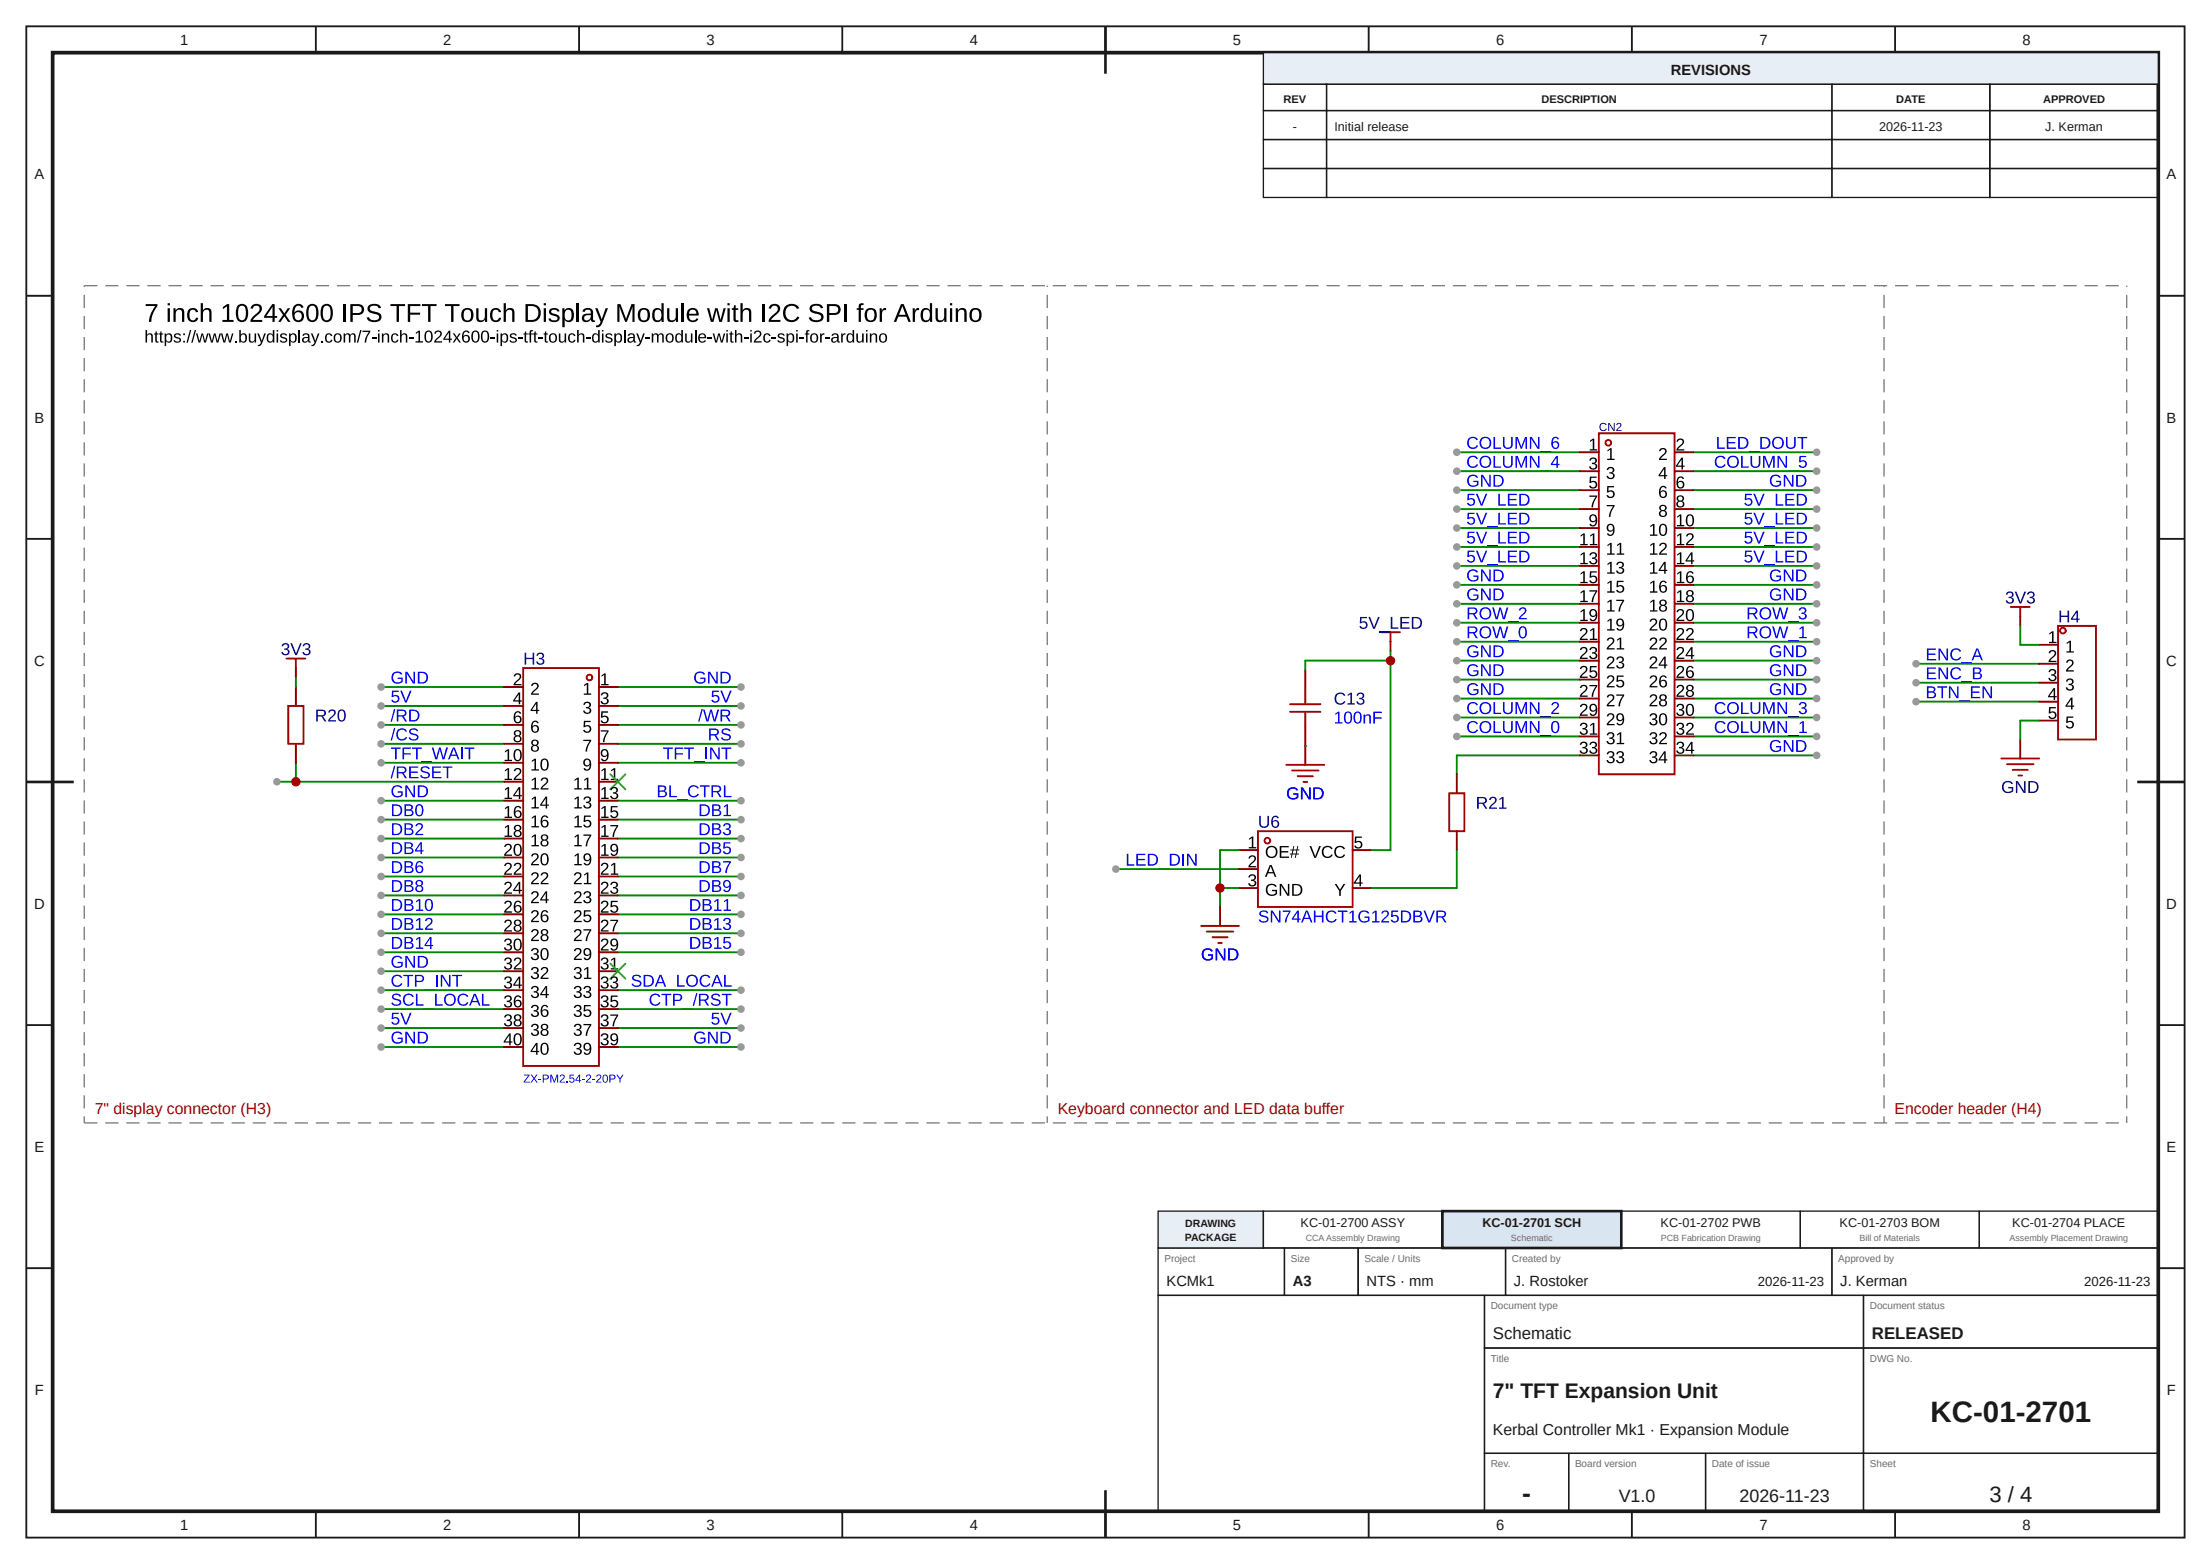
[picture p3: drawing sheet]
<svg xmlns="http://www.w3.org/2000/svg" width="420mm" height="297mm" viewBox="0 0 420 297" stroke-linecap="round" stroke-linejoin="round" font-family="sans-serif">
<defs><g id="words">
<text font-size="5.6" fill="#1a1a1a" x="366.7" y="270">KC-01-2701</text>
<text font-size="5" fill="#1a1a1a" x="289.2" y="285.2">-</text>
<text font-size="4.2" fill="#1a1a1a" x="377.9" y="285.2">3 / 4</text>
<text font-size="4" fill="#1a1a1a" x="283.6" y="265.5">7&quot; TFT Expansion Unit</text>
<g font-size="3.4" fill="#1a1a1a">
<text x="307.5" y="285.2">V1.0</text>
<text x="330.4" y="285.2">2026-11-23</text>
</g>
<g font-size="3.2" fill="#1a1a1a">
<text x="283.6" y="254.2">Schematic</text>
<text x="355.6" y="254.2">RELEASED</text>
</g>
<g font-size="3" fill="#a10000">
<text x="18" y="211.5">7&quot; display connector (H3)</text>
<text x="200.9" y="211.5">Keyboard connector and LED data buffer</text>
<text x="359.9" y="211.5">Encoder header (H4)</text>
</g>
<text font-size="3" fill="#1a1a1a" x="283.6" y="272.5">Kerbal Controller Mk1 · Expansion Module</text>
<g font-size="2.8" fill="#1a1a1a">
<text x="34.2" y="8.6">1</text>
<text x="84.2" y="8.6">2</text>
<text x="134.2" y="8.6">3</text>
<text x="184.2" y="8.6">4</text>
<text x="234.2" y="8.6">5</text>
<text x="284.2" y="8.6">6</text>
<text x="334.2" y="8.6">7</text>
<text x="384.2" y="8.6">8</text>
<text x="317.4" y="14.3">REVISIONS</text>
<text x="6.6" y="34.1">A</text>
<text x="411.6" y="34.1">A</text>
<text x="6.6" y="80.2">B</text>
<text x="411.6" y="80.2">B</text>
<text x="6.5" y="126.4">C</text>
<text x="411.5" y="126.4">C</text>
<text x="6.5" y="172.6">D</text>
<text x="411.5" y="172.6">D</text>
<text x="6.6" y="218.7">E</text>
<text x="411.6" y="218.7">E</text>
<text x="221.6" y="244.2">KCMk1</text>
<text x="245.6" y="244.2">A3</text>
<text x="259.6" y="244.2">NTS · mm</text>
<text x="287.6" y="244.2">J. Rostoker</text>
<text x="349.6" y="244.2">J. Kerman</text>
<text x="6.6" y="264.9">F</text>
<text x="411.6" y="264.9">F</text>
<text x="34.2" y="290.6">1</text>
<text x="84.2" y="290.6">2</text>
<text x="134.2" y="290.6">3</text>
<text x="184.2" y="290.6">4</text>
<text x="234.2" y="290.6">5</text>
<text x="284.2" y="290.6">6</text>
<text x="334.2" y="290.6">7</text>
<text x="384.2" y="290.6">8</text>
</g>
<g font-size="2.5" fill="#1a1a1a">
<text x="333.9" y="244.2">2026-11-23</text>
<text x="395.9" y="244.2">2026-11-23</text>
</g>
<g font-size="2.4" fill="#1a1a1a">
<text x="245.6" y="24.9">-</text>
<text x="253.5" y="24.9">Initial release</text>
<text x="357" y="24.9">2026-11-23</text>
<text x="388.5" y="24.9">J. Kerman</text>
<text x="247.1" y="233">KC-01-2700 ASSY</text>
<text x="281.6" y="233">KC-01-2701 SCH</text>
<text x="315.5" y="233">KC-01-2702 PWB</text>
<text x="349.5" y="233">KC-01-2703 BOM</text>
<text x="382.3" y="233">KC-01-2704 PLACE</text>
</g>
<g font-size="2.1" fill="#1a1a1a">
<text x="243.8" y="19.6">REV</text>
<text x="292.8" y="19.6">DESCRIPTION</text>
<text x="360.2" y="19.6">DATE</text>
<text x="388.1" y="19.6">APPROVED</text>
</g>
<g font-size="2" fill="#1a1a1a">
<text x="225.2" y="233">DRAWING</text>
<text x="225.1" y="235.6">PACKAGE</text>
</g>
<g font-size="1.9" fill="#6b6b6b">
<text x="221.2" y="239.6">Project</text>
<text x="245.2" y="239.6">Size</text>
<text x="259.2" y="239.6">Scale / Units</text>
<text x="287.2" y="239.6">Created by</text>
<text x="349.2" y="239.6">Approved by</text>
<text x="283.2" y="248.6">Document type</text>
<text x="355.2" y="248.6">Document status</text>
<text x="283.2" y="258.6">Title</text>
<text x="355.2" y="258.6">DWG No.</text>
<text x="283.2" y="278.6">Rev.</text>
<text x="299.2" y="278.6">Board version</text>
<text x="325.2" y="278.6">Date of issue</text>
<text x="355.2" y="278.6">Sheet</text>
</g>
<g font-size="1.7" fill="#6b6b6b">
<text x="248" y="235.7">CCAAssembly Drawing</text>
<text x="287" y="235.7">Schematic</text>
<text x="315.5" y="235.7">PCB Fabrication Drawing</text>
<text x="353.2" y="235.7">Bill of Materials</text>
<text x="381.7" y="235.7">Assembly Placement Drawing</text>
</g>
</g></defs>
<g fill="none" stroke="#1a1a1a" stroke-width=".35">
<path d="M5 5h410v287h-410zM60 5v5M110 5v5M160 5v5M210 5v5M260 5v5M310 5v5M360 5v5M5 56.2h5M410 56.2h5M5 102.3h5M410 102.3h5"/>
<path d="M5 148.5h5M410 148.5h5M5 194.7h5M410 194.7h5M5 240.8h5M410 240.8h5M60 287v5M110 287v5M160 287v5M210 287v5M260 287v5M310 287v5"/>
<path d="M360 287v5"/>
</g>
<path d="M10 10h400v277h-400z" fill="none" stroke="#1a1a1a" stroke-width=".7" stroke-linecap="butt"/>
<path d="M210 5v9M5 148.5h9M406 148.5h9M210 283v9" fill="none" stroke="#1a1a1a" stroke-width=".5"/>
<path d="M240 10h170v6h-170z" fill="#e8eef5"/>
<g fill="none" stroke="#1a1a1a" stroke-width=".25">
<path d="M240 10h170v6h-170zM240 16h12v5h-12zM252 16h96v5h-96zM348 16h30v5h-30zM378 16h32v5h-32zM240 21h12v5.5h-12zM240 26.5h12v5.5h-12zM240 32h12v5.5h-12zM252 21h96v5.5h-96zM252 26.5h96v5.5h-96zM252 32h96v5.5h-96zM348 21h30v5.5h-30z"/>
<path d="M348 26.5h30v5.5h-30zM348 32h30v5.5h-30zM378 21h32v5.5h-32zM378 26.5h32v5.5h-32zM378 32h32v5.5h-32zM220 237h24v9h-24zM244 237h14v9h-14zM258 237h28v9h-28zM286 237h62v9h-62zM348 237h62v9h-62zM220 246h62v41h-62zM282 246h72v10h-72z"/>
<path d="M282 256h72v20h-72zM354 246h56v10h-56zM354 256h56v20h-56zM282 276h16v11h-16zM298 276h26v11h-26zM324 276h30v11h-30zM354 276h56v11h-56z"/>
</g>
<path d="M220 230h20v7h-20z" fill="#e8eef5"/>
<path d="M220 230h20v7h-20zM240 230h34v7h-34z" fill="none" stroke="#1a1a1a" stroke-width=".25"/>
<path d="M274 230h34v7h-34z" fill="#d9e6f2"/>
<path d="M274 230h34v7h-34z" fill="none" stroke="#1a1a1a" stroke-width=".5"/>
<path d="M308 230h34v7h-34zM342 230h34v7h-34zM376 230h34v7h-34z" fill="none" stroke="#1a1a1a" stroke-width=".25"/>
<path d="M26.6 54.2h161.8v154.1h-161.8z" fill="#fff"/>
<g fill="#00f">
<path d="M79.1 174.7l.5-.4h.2v2h.6v.3h-1.4v-.3h.6v-1.7l-.5 .4z"/>
<path d="M81 174.5a.73 .73 0 0 1 1.1 .1 .73 .73 0 0 1-.4 1.1l-.7 .6h1.2v.3h-1.5l.1-.4 .5-.5a.67 .67 0 0 0 .3-1.1h-.4l-.2 .3h-.3z"/>
<path d="M74.5 174.3a1.76 1.76 0 0 1 1.8 .5 1.14 1.14 0 0 1-1 1.8h-.8zM74.8 174.6v1.7a.96 .96 0 0 0 1.3-.8 .96 .96 0 0 0-1.3-.9z"/>
<path d="M76.8 174.3a1.47 1.47 0 0 1 1.6 .3v.5l-.4 .3a.61 .61 0 0 1 .6 .7 .61 .61 0 0 1-.9 .5h-.9zM77.1 174.6v.7h.5a.37 .37 0 0 0 .5-.4 .37 .37 0 0 0-.5-.3zM77.1 175.5v.8h.6a.43 .43 0 0 0 .5-.1 .43 .43 0 0 0 0-.5l-.2-.1z"/>
</g>
<path d="M72.4 177.2h23.4" fill="none" stroke="#008700" stroke-width=".36"/>
<circle cx="72.4" cy="177.2" r=".72" fill="#999"/>
<g fill="#00f">
<path d="M74.6 127.8a1.18 1.18 0 0 1 1.8 .3h-.2a.86 .86 0 0 0-1.3-.2 .86 .86 0 0 0-.1 1.3 .96 .96 0 0 0 1.4 .1v-.4h-.7v-.2h1v.8a1.23 1.23 0 0 1-1.8 .1 1.23 1.23 0 0 1-.1-1.8z"/>
<path d="M77 127.6h.4l1.2 1.9v-1.9h.2v2.2h-.3l-1.2-1.9v1.9h-.3z"/>
<path d="M79.4 127.6a1.76 1.76 0 0 1 1.8 .5 1.14 1.14 0 0 1-1 1.7h-.8zM79.7 127.8v1.8a.96 .96 0 0 0 1.3-.9 .96 .96 0 0 0-1.3-.9z"/>
</g>
<path d="M72.4 130.5h23.4" fill="none" stroke="#008700" stroke-width=".36"/>
<circle cx="72.4" cy="130.5" r=".72" fill="#999"/>
<g fill="#00f">
<path d="M74.6 149.4a1.18 1.18 0 0 1 1.8 .2l-.2 .1a.86 .86 0 0 0-1.3-.2 .86 .86 0 0 0-.1 1.3 .96 .96 0 0 0 1.4 .1v-.4h-.7v-.2h1v.7a1.23 1.23 0 0 1-1.8 .2 1.23 1.23 0 0 1-.1-1.8z"/>
<path d="M77 149.2h.4l1.2 1.9v-1.9h.2v2.2h-.3l-1.2-1.9v1.9h-.3z"/>
<path d="M79.4 149.2a1.76 1.76 0 0 1 1.8 .5 1.14 1.14 0 0 1-1 1.7h-.8zM79.7 149.4v1.8a.96 .96 0 0 0 1.3-.9 .96 .96 0 0 0-1.3-.9z"/>
</g>
<path d="M72.4 152.1h23.4" fill="none" stroke="#008700" stroke-width=".36"/>
<circle cx="72.4" cy="152.1" r=".72" fill="#999"/>
<g fill="#00f">
<path d="M79.1 171.1l.5-.4h.2v2h.6v.3h-1.4v-.3h.6v-1.7l-.5 .4z"/>
<path d="M74.5 170.7a1.76 1.76 0 0 1 1.8 .5 1.14 1.14 0 0 1-1 1.8h-.8zM74.8 171v1.7a.96 .96 0 0 0 1.3-.8 .96 .96 0 0 0-1.3-.9z"/>
<path d="M76.8 170.7a1.47 1.47 0 0 1 1.6 .3v.5l-.4 .3a.61 .61 0 0 1 .6 .8 .61 .61 0 0 1-.9 .4h-.9zM77.1 171v.7h.5a.37 .37 0 0 0 .5-.4 .37 .37 0 0 0-.5-.3zM77.1 171.9v.8h.6a.43 .43 0 0 0 .5-.1 .43 .43 0 0 0 0-.5l-.2-.1z"/>
<path d="M81 170.8a.85 .85 0 0 1 1 .1 .85 .85 0 0 1 .3 1 .82 .82 0 0 1-.4 1 .82 .82 0 0 1-1-.2l-.2-.5v-.7zM81.2 171a1.55 1.55 0 0 0 .1 1.8h.2a1.03 1.03 0 0 0 .4-1.5l-.3-.3z"/>
</g>
<path d="M72.4 173.6h23.4" fill="none" stroke="#008700" stroke-width=".36"/>
<circle cx="72.4" cy="173.6" r=".72" fill="#999"/>
<g fill="#00f">
<path d="M74.6 181.8a1.18 1.18 0 0 1 1.8 .2l-.2 .1a.86 .86 0 0 0-1.3-.2 .86 .86 0 0 0-.1 1.2 .96 .96 0 0 0 1.4 .2v-.4h-.7v-.2h1v.7a1.23 1.23 0 0 1-1.8 .2 1.23 1.23 0 0 1-.1-1.8z"/>
<path d="M77 181.5h.4l1.2 2v-2h.2v2.3h-.3l-1.2-1.9v1.9h-.3z"/>
<path d="M79.4 181.5a1.76 1.76 0 0 1 1.8 .5 1.14 1.14 0 0 1-1 1.8h-.8zM79.7 181.8v1.7a.96 .96 0 0 0 1.3-.8 .96 .96 0 0 0-1.3-.9z"/>
</g>
<path d="M72.4 184.4h23.4" fill="none" stroke="#008700" stroke-width=".36"/>
<circle cx="72.4" cy="184.4" r=".72" fill="#999"/>
<g fill="#00f">
<path d="M79.1 178.3l.5-.4h.2v2h.6v.3h-1.4v-.3h.6v-1.7l-.5 .4z"/>
<path d="M74.5 177.9a1.76 1.76 0 0 1 1.8 .5 1.14 1.14 0 0 1-1 1.8h-.8zM74.8 178.2v1.7a.96 .96 0 0 0 1.3-.8 .96 .96 0 0 0-1.3-.9z"/>
<path d="M76.8 177.9a1.47 1.47 0 0 1 1.6 .3v.5l-.4 .3a.61 .61 0 0 1 .6 .7 .61 .61 0 0 1-.9 .5h-.9zM77.1 178.2v.7h.5a.37 .37 0 0 0 .5-.4 .37 .37 0 0 0-.5-.3zM77.1 179.1v.8h.6a.43 .43 0 0 0 .5-.1 .43 .43 0 0 0 0-.5l-.2-.1z"/>
<path d="M81.7 177.9h.3v1.6h.3v.2h-.3v.5h-.3v-.5h-1.1v-.2zM81.7 178.3l-.8 1.2h.8z"/>
</g>
<path d="M72.4 180.8h23.4" fill="none" stroke="#008700" stroke-width=".36"/>
<circle cx="72.4" cy="180.8" r=".72" fill="#999"/>
<g fill="#00f">
<path d="M74.6 196.2a1.18 1.18 0 0 1 1.8 .2l-.2 .1a.86 .86 0 0 0-1.3-.2 .86 .86 0 0 0-.1 1.2 .96 .96 0 0 0 1.4 .2v-.4h-.7v-.3h1v.8a1.23 1.23 0 0 1-1.8 .2 1.23 1.23 0 0 1-.1-1.8z"/>
<path d="M77 195.9h.4l1.2 2v-2h.2v2.3h-.3l-1.2-1.9v1.9h-.3z"/>
<path d="M79.4 195.9a1.76 1.76 0 0 1 1.8 .5 1.14 1.14 0 0 1-1 1.8h-.8zM79.7 196.2v1.7a.96 .96 0 0 0 1.3-.9 .96 .96 0 0 0-1.3-.8z"/>
</g>
<path d="M72.4 198.8h23.4" fill="none" stroke="#008700" stroke-width=".36"/>
<circle cx="72.4" cy="198.8" r=".72" fill="#999"/>
<g fill="#00f">
<path d="M74.5 152.7a1.76 1.76 0 0 1 1.8 .6 1.14 1.14 0 0 1-1 1.7h-.8zM74.8 153v1.8a.96 .96 0 0 0 1.3-.9 .96 .96 0 0 0-1.3-.9z"/>
<path d="M76.8 152.7a1.47 1.47 0 0 1 1.6 .4v.4l-.4 .3a.61 .61 0 0 1 .6 .8 .61 .61 0 0 1-.9 .4h-.9zM77.1 153v.7h.5a.37 .37 0 0 0 .5-.4 .37 .37 0 0 0-.5-.3zM77.1 153.9v.9h.6a.43 .43 0 0 0 .5-.2 .43 .43 0 0 0 0-.5l-.2-.1z"/>
<path d="M79.2 152.8a.85 .85 0 0 1 1 .1 .85 .85 0 0 1 .2 1 .82 .82 0 0 1-.3 1 .82 .82 0 0 1-1-.2l-.2-.5v-.7zM79.4 153a1.55 1.55 0 0 0 .1 1.8h.1a1.03 1.03 0 0 0 .5-1.5l-.3-.3z"/>
</g>
<path d="M72.4 155.7h23.4" fill="none" stroke="#008700" stroke-width=".36"/>
<circle cx="72.4" cy="155.7" r=".72" fill="#999"/>
<g fill="#00f">
<path d="M79.1 156.5a.73 .73 0 0 1 1.2 .1 .73 .73 0 0 1-.4 1.1l-.7 .7h1.2v.2h-1.5l.1-.4 .5-.5a.67 .67 0 0 0 .3-1.1l-.5 .1-.1 .2h-.3z"/>
<path d="M74.5 156.3a1.76 1.76 0 0 1 1.8 .6 1.14 1.14 0 0 1-1 1.7h-.8zM74.8 156.6v1.8a.96 .96 0 0 0 1.3-.9 .96 .96 0 0 0-1.3-.9z"/>
<path d="M76.8 156.3a1.47 1.47 0 0 1 1.6 .4v.4l-.4 .3a.61 .61 0 0 1 .6 .8 .61 .61 0 0 1-.9 .4h-.9zM77.1 156.6v.7h.5a.37 .37 0 0 0 .5-.4 .37 .37 0 0 0-.5-.3zM77.1 157.5v.9h.6a.43 .43 0 0 0 .5-.2 .43 .43 0 0 0 0-.5l-.2-.1z"/>
</g>
<path d="M72.4 159.3h23.4" fill="none" stroke="#008700" stroke-width=".36"/>
<circle cx="72.4" cy="159.3" r=".72" fill="#999"/>
<g fill="#00f">
<path d="M74.5 167.1a1.76 1.76 0 0 1 1.8 .5 1.14 1.14 0 0 1-1 1.8h-.8zM74.8 167.4v1.7a.96 .96 0 0 0 1.3-.8 .96 .96 0 0 0-1.3-.9z"/>
<path d="M76.8 167.1a1.47 1.47 0 0 1 1.6 .3v.5l-.4 .3a.61 .61 0 0 1 .6 .8 .61 .61 0 0 1-.9 .4h-.9zM77.1 167.4v.7h.5a.37 .37 0 0 0 .5-.4 .37 .37 0 0 0-.5-.3zM77.1 168.3v.8h.6a.43 .43 0 0 0 .5-.1 .43 .43 0 0 0 0-.5l-.2-.1z"/>
<path d="M79.1 167.3a.67 .67 0 0 1 1-.1 .67 .67 0 0 1 0 .9l-.1 .1a.66 .66 0 0 1 .4 .9 .66 .66 0 0 1-1 .3 .61 .61 0 0 1-.5-.6 .61 .61 0 0 1 .4-.6l-.3-.3zM79.2 167.7a.45 .45 0 0 0 .9 0 .45 .45 0 0 0-.9 0zM79.2 168.8a.47 .47 0 0 0 .9 0 .47 .47 0 0 0-.9 0z"/>
</g>
<path d="M72.4 170h23.4" fill="none" stroke="#008700" stroke-width=".36"/>
<circle cx="72.4" cy="170" r=".72" fill="#999"/>
<g fill="#00f">
<path d="M74.5 159.9a1.76 1.76 0 0 1 1.8 .5 1.14 1.14 0 0 1-1 1.8h-.8zM74.8 160.2v1.8a.96 .96 0 0 0 1.3-.9 .96 .96 0 0 0-1.3-.9z"/>
<path d="M76.8 159.9a1.47 1.47 0 0 1 1.6 .4v.4l-.4 .3a.61 .61 0 0 1 .6 .8 .61 .61 0 0 1-.9 .4h-.9zM77.1 160.2v.7h.5a.37 .37 0 0 0 .5-.4 .37 .37 0 0 0-.5-.3zM77.1 161.1v.9h.6a.43 .43 0 0 0 .5-.2 .43 .43 0 0 0 0-.5l-.2-.1z"/>
<path d="M79.8 159.9h.3v1.6h.4v.2h-.4v.5h-.2v-.5h-1.1v-.2zM79.9 160.3l-.8 1.2h.8z"/>
</g>
<path d="M72.4 162.8h23.4" fill="none" stroke="#008700" stroke-width=".36"/>
<circle cx="72.4" cy="162.8" r=".72" fill="#999"/>
<g fill="#00f">
<path d="M74.6 185.4a1.12 1.12 0 0 1 1.8 .3h-.3a.84 .84 0 0 0-1.2-.2 .84 .84 0 0 0-.1 1.2l.2 .4a.81 .81 0 0 0 1.2-.4l.2 .1a1.16 1.16 0 0 1-1.7 .4 1.16 1.16 0 0 1-.1-1.8z"/>
<path d="M76.6 185.1h1.9v.3h-.8v2h-.3v-2h-.8z"/>
<path d="M80.7 187.8h1.9v.2h-1.9z"/>
<path d="M78.8 185.1a1.92 1.92 0 0 1 1.6 .2 .7 .7 0 0 1 .1 .8 .7 .7 0 0 1-.7 .4h-.7v.9h-.3zM79.1 185.4v.9l.9-.1a.46 .46 0 0 0 0-.8z"/>
</g>
<path d="M83 185.1v2.3" fill="none" stroke="#00f" stroke-width=".3"/>
<g fill="#00f">
<path d="M83.7 185.1h.4l1.2 2v-2h.3v2.3h-.4l-1.2-1.9v1.9h-.3z"/>
<path d="M85.9 185.1h1.8v.3h-.7v2h-.3v-2h-.8z"/>
</g>
<path d="M72.4 188h23.4" fill="none" stroke="#008700" stroke-width=".36"/>
<circle cx="72.4" cy="188" r=".72" fill="#999"/>
<g fill="#00f">
<path d="M74.6 189a1.01 1.01 0 0 1 1.6 .2l-.3 .1a.55 .55 0 0 0-.6-.4 .55 .55 0 0 0-.5 .6l.6 .2a.69 .69 0 0 1 .8 .7 .69 .69 0 0 1-.9 .6 .83 .83 0 0 1-1-.6h.3a.68 .68 0 0 0 .7 .4 .68 .68 0 0 0 .6-.5l-.5-.3a.72 .72 0 0 1-.8-.3 .72 .72 0 0 1 0-.7z"/>
<path d="M76.8 189a1.12 1.12 0 0 1 1.8 .3h-.3a.84 .84 0 0 0-1.2-.2 .84 .84 0 0 0-.2 1.2l.3 .3a.81 .81 0 0 0 1.2-.3l.2 .1a1.16 1.16 0 0 1-1.7 .4 1.16 1.16 0 0 1-.1-1.8z"/>
<path d="M79 188.7h.3v2h1.2v.3h-1.5z"/>
<path d="M80.5 191.4h1.9v.2h-1.9z"/>
<path d="M82.6 188.7h.3v2h1.2v.3h-1.5z"/>
<path d="M87.2 189a1.12 1.12 0 0 1 1.8 .3h-.3a.84 .84 0 0 0-1.2-.2 .84 .84 0 0 0-.2 1.2l.3 .3a.81 .81 0 0 0 1.1-.3l.3 .1a1.16 1.16 0 0 1-1.7 .4 1.16 1.16 0 0 1-.1-1.8z"/>
<path d="M91.5 188.7h.4v2h1.1v.3h-1.5z"/>
<path d="M84.3 189.8a1.16 1.16 0 0 1 2.3 0 1.16 1.16 0 0 1-2.3 0zM84.9 189.2a.9 .9 0 0 0-.1 1.2 .9 .9 0 0 0 1.3 .1 .9 .9 0 0 0 0-1.2 .9 .9 0 0 0-1.2-.1z"/>
<path d="M90 188.7h.4l.9 2.3h-.3l-.3-.7h-1l-.3 .7h-.3zM90.2 189l-.4 1.1h.8z"/>
</g>
<path d="M72.4 191.6h23.4" fill="none" stroke="#008700" stroke-width=".36"/>
<circle cx="72.4" cy="191.6" r=".72" fill="#999"/>
<g fill="#00f">
<path d="M74.5 163.5a1.76 1.76 0 0 1 1.8 .5 1.14 1.14 0 0 1-1 1.8h-.8zM74.8 163.8v1.8a.96 .96 0 0 0 1.3-.9 .96 .96 0 0 0-1.3-.9z"/>
<path d="M76.8 163.5a1.47 1.47 0 0 1 1.6 .4v.4l-.4 .3a.61 .61 0 0 1 .6 .8 .61 .61 0 0 1-.9 .4h-.9zM77.1 163.8v.7h.5a.37 .37 0 0 0 .5-.4 .37 .37 0 0 0-.5-.3zM77.1 164.7v.9h.6a.43 .43 0 0 0 .5-.2 .43 .43 0 0 0 0-.5l-.2-.1z"/>
<path d="M79.3 163.6a.7 .7 0 0 1 1.1 .4h-.3a.47 .47 0 0 0-.6-.2 .47 .47 0 0 0-.3 .6v.2a.73 .73 0 0 1 1.1 .1 .73 .73 0 0 1-.1 1 .73 .73 0 0 1-1.1-.2l-.2-.4v-.7zM79.2 165a.48 .48 0 0 0 .9 0 .48 .48 0 0 0-.9 0z"/>
</g>
<path d="M72.4 166.4h23.4" fill="none" stroke="#008700" stroke-width=".36"/>
<circle cx="72.4" cy="166.4" r=".72" fill="#999"/>
<g fill="#00f">
<path d="M132.2 196.2a1.18 1.18 0 0 1 1.7 .2l-.2 .1a.86 .86 0 0 0-1.3-.2 .86 .86 0 0 0-.1 1.2 .96 .96 0 0 0 1.4 .2v-.4h-.7v-.3h1v.8a1.23 1.23 0 0 1-1.8 .2 1.23 1.23 0 0 1 0-1.8z"/>
<path d="M134.5 195.9h.4l1.2 2v-2h.2v2.3h-.3l-1.2-1.9v1.9h-.3z"/>
<path d="M136.9 195.9a1.76 1.76 0 0 1 1.8 .5 1.14 1.14 0 0 1-1 1.8h-.8zM137.2 196.2v1.7a.96 .96 0 0 0 1.3-.9 .96 .96 0 0 0-1.3-.8z"/>
</g>
<path d="M117.4 198.8h23.4" fill="none" stroke="#008700" stroke-width=".36"/>
<circle cx="140.8" cy="198.8" r=".72" fill="#999"/>
<g fill="#00f">
<path d="M132.2 127.8a1.18 1.18 0 0 1 1.7 .3h-.2a.86 .86 0 0 0-1.3-.2 .86 .86 0 0 0-.1 1.3 .96 .96 0 0 0 1.4 .1v-.4h-.7v-.2h1v.8a1.23 1.23 0 0 1-1.8 .1 1.23 1.23 0 0 1 0-1.8z"/>
<path d="M134.5 127.6h.4l1.2 1.9v-1.9h.2v2.2h-.3l-1.2-1.9v1.9h-.3z"/>
<path d="M136.9 127.6a1.76 1.76 0 0 1 1.8 .5 1.14 1.14 0 0 1-1 1.7h-.8zM137.2 127.8v1.8a.96 .96 0 0 0 1.3-.9 .96 .96 0 0 0-1.3-.9z"/>
</g>
<path d="M117.4 130.5h23.4" fill="none" stroke="#008700" stroke-width=".36"/>
<circle cx="140.8" cy="130.5" r=".72" fill="#999"/>
<g fill="#00f">
<path d="M74.5 192.3h1.3v.3h-1.1v.7a.77 .77 0 0 1 1 .2 .77 .77 0 0 1-.1 1 .77 .77 0 0 1-1 0l-.3-.4 .3-.1a.5 .5 0 0 0 .8 .3 .5 .5 0 0 0 0-.8 .5 .5 0 0 0-.7 0h-.3z"/>
<path d="M76 192.3h.4l.7 2 .8-2h.3l-.9 2.3h-.4z"/>
</g>
<path d="M72.4 195.2h23.4" fill="none" stroke="#008700" stroke-width=".36"/>
<circle cx="72.4" cy="195.2" r=".72" fill="#999"/>
<g fill="#00f">
<path d="M74.9 138.2h.2l-.6 2.4h-.3z"/>
<path d="M75.6 138.6a1.12 1.12 0 0 1 1.7 .3l-.3 .1a.84 .84 0 0 0-1.2-.3 .84 .84 0 0 0-.1 1.3l.3 .3a.81 .81 0 0 0 1.1-.4l.2 .1a1.16 1.16 0 0 1-1.7 .4 1.16 1.16 0 0 1 0-1.8z"/>
<path d="M77.8 138.6a1.01 1.01 0 0 1 1.6 .2l-.3 .1a.55 .55 0 0 0-.6-.4 .55 .55 0 0 0-.4 .6l.5 .2a.69 .69 0 0 1 .9 .7 .69 .69 0 0 1-.9 .6 .83 .83 0 0 1-1-.5l.3-.1a.68 .68 0 0 0 .7 .4 .68 .68 0 0 0 .6-.5l-.5-.3a.72 .72 0 0 1-.8-.2 .72 .72 0 0 1-.1-.8z"/>
</g>
<path d="M72.4 141.3h23.4" fill="none" stroke="#008700" stroke-width=".36"/>
<circle cx="72.4" cy="141.3" r=".72" fill="#999"/>
<g fill="#00f">
<path d="M74.5 131.2h1.3v.2h-1.1v.7a.77 .77 0 0 1 1 .2 .77 .77 0 0 1-.1 1 .77 .77 0 0 1-1 0l-.3-.4h.3a.5 .5 0 0 0 .8 .2 .5 .5 0 0 0 0-.8 .5 .5 0 0 0-.7 .1h-.3z"/>
<path d="M76 131.2h.4l.7 1.9 .8-1.9h.3l-.9 2.2h-.4z"/>
</g>
<path d="M72.4 134.1h23.4" fill="none" stroke="#008700" stroke-width=".36"/>
<circle cx="72.4" cy="134.1" r=".72" fill="#999"/>
<g fill="#00f">
<path d="M74.9 134.6h.2l-.6 2.4h-.3z"/>
<path d="M75.4 134.8h1a.65 .65 0 0 1 .8 .5 .65 .65 0 0 1-.5 .7l.6 1h-.3l-.6-.9h-.7v.9h-.3zM75.7 135v.8h.7a.42 .42 0 0 0 .5-.4 .42 .42 0 0 0-.5-.4z"/>
<path d="M77.7 134.8a1.76 1.76 0 0 1 1.8 .5 1.14 1.14 0 0 1-.9 1.7h-.9zM78 135v1.8a.96 .96 0 0 0 1.4-.9 .96 .96 0 0 0-1.4-.9z"/>
</g>
<path d="M72.4 137.7h23.4" fill="none" stroke="#008700" stroke-width=".36"/>
<circle cx="72.4" cy="137.7" r=".72" fill="#999"/>
<g fill="#00f">
<path d="M74.3 142h1.8v.2h-.8v2h-.3v-2h-.7z"/>
<path d="M76.5 142h1.6v.2h-1.3v.8h1.2v.3h-1.2v.9h-.3z"/>
<path d="M78.3 142h1.8v.2h-.8v2h-.3v-2h-.7z"/>
<path d="M80.1 144.6h2v.3h-2z"/>
<path d="M82 142h.3l.6 1.9 .5-1.9h.3l.5 1.9 .6-1.9h.3l-.7 2.2h-.3l-.5-1.9-.6 1.9h-.3z"/>
<path d="M86 142h.4l.9 2.2h-.3l-.3-.7h-1l-.3 .7h-.3zM86.2 142.2l-.4 1.1h.8z"/>
</g>
<path d="M87.7 142v2.2" fill="none" stroke="#00f" stroke-width=".3"/>
<path d="M88.3 142h1.8v.2h-.8v2h-.3v-2h-.7z" fill="#00f"/>
<path d="M72.4 144.9h23.4" fill="none" stroke="#008700" stroke-width=".36"/>
<circle cx="72.4" cy="144.9" r=".72" fill="#999"/>
<g fill="#00f">
<path d="M74.9 145.4h.2l-.6 2.4h-.3z"/>
<path d="M77.7 145.6h1.7v.2h-1.4v.7h1.4v.3h-1.4v.8h1.5v.2h-1.8z"/>
<path d="M80 145.8a1.01 1.01 0 0 1 1.6 .2l-.3 .1a.55 .55 0 0 0-.6-.4 .55 .55 0 0 0-.4 .6l.5 .2a.69 .69 0 0 1 .9 .7 .69 .69 0 0 1-.9 .6 .83 .83 0 0 1-1-.5l.3-.1a.68 .68 0 0 0 .7 .4 .68 .68 0 0 0 .6-.5l-.6-.3a.72 .72 0 0 1-.7-.2 .72 .72 0 0 1-.1-.8z"/>
<path d="M82.1 145.6h1.7v.2h-1.4v.7h1.3v.3h-1.3v.8h1.5v.2h-1.8z"/>
<path d="M84.1 145.6h1.8v.2h-.7v2h-.3v-2h-.8z"/>
<path d="M75.4 145.6h1a.65 .65 0 0 1 .8 .5 .65 .65 0 0 1-.5 .7l.6 1h-.3l-.6-.9h-.7v.9h-.3zM75.7 145.8v.8h.7a.42 .42 0 0 0 .5-.4 .42 .42 0 0 0-.5-.4z"/>
</g>
<path d="M52.6 148.5h43.2M56.2 144.9v3.6" fill="none" stroke="#008700" stroke-width=".36"/>
<circle cx="56.2" cy="148.5" r=".9" fill="#c00"/>
<circle cx="52.6" cy="148.5" r=".72" fill="#999"/>
<g fill="#00f">
<path d="M135.3 192.3h1.3v.3h-1.1v.7a.77 .77 0 0 1 1 .2 .77 .77 0 0 1-.1 1 .77 .77 0 0 1-1 0l-.3-.4 .3-.1a.5 .5 0 0 0 .8 .3 .5 .5 0 0 0 0-.8 .5 .5 0 0 0-.7 0h-.3z"/>
<path d="M136.8 192.3h.4l.7 2 .8-2h.3l-.9 2.3h-.3z"/>
</g>
<path d="M117.4 195.2h23.4" fill="none" stroke="#008700" stroke-width=".36"/>
<circle cx="140.8" cy="195.2" r=".72" fill="#999"/>
<g fill="#00f">
<path d="M135.7 174.7l.5-.4h.3v2h.6v.3h-1.5v-.3h.6v-1.7l-.5 .4z"/>
<path d="M137.6 174.5a.66 .66 0 0 1 1-.1 .66 .66 0 0 1 0 1h-.2a.61 .61 0 0 1 .5 .7 .61 .61 0 0 1-.8 .5l-.6-.3-.2-.3h.3a.46 .46 0 0 0 .7 .4 .46 .46 0 0 0 .1-.7l-.5-.1v-.3a.44 .44 0 0 0 .6-.2 .44 .44 0 0 0-.3-.6 .44 .44 0 0 0-.5 .4h-.3z"/>
<path d="M131.1 174.3a1.76 1.76 0 0 1 1.8 .5 1.14 1.14 0 0 1-.9 1.8h-.9zM131.4 174.6v1.7a.96 .96 0 0 0 1.3-.8 .96 .96 0 0 0-1.3-.9z"/>
<path d="M133.5 174.3a1.47 1.47 0 0 1 1.5 .3l.1 .5-.4 .3a.61 .61 0 0 1 .5 .7 .61 .61 0 0 1-.8 .5h-.9zM133.8 174.6v.7h.5a.37 .37 0 0 0 .5-.4 .37 .37 0 0 0-.5-.3zM133.8 175.5v.8h.6a.43 .43 0 0 0 .4-.1 .43 .43 0 0 0 .1-.5l-.2-.1z"/>
</g>
<path d="M117.4 177.2h23.4" fill="none" stroke="#008700" stroke-width=".36"/>
<circle cx="140.8" cy="177.2" r=".72" fill="#999"/>
<g fill="#00f">
<path d="M137.2 138.6a1.01 1.01 0 0 1 1.6 .2l-.3 .1a.55 .55 0 0 0-.6-.4 .55 .55 0 0 0-.5 .6l.6 .2a.69 .69 0 0 1 .8 .7 .69 .69 0 0 1-.9 .6 .83 .83 0 0 1-.9-.5l.3-.1a.68 .68 0 0 0 .6 .4 .68 .68 0 0 0 .6-.5l-.5-.3a.72 .72 0 0 1-.7-.2 .72 .72 0 0 1-.1-.8z"/>
<path d="M134.7 138.4h1.1a.65 .65 0 0 1 .8 .5 .65 .65 0 0 1-.6 .7l.7 1h-.4l-.6-.9h-.7v.9h-.3zM135 138.6v.8h.8a.42 .42 0 0 0 .5-.4 .42 .42 0 0 0-.6-.4z"/>
</g>
<path d="M117.4 141.3h23.4" fill="none" stroke="#008700" stroke-width=".36"/>
<circle cx="140.8" cy="141.3" r=".72" fill="#999"/>
<g fill="#00f">
<path d="M137.4 163.5h1.4v.3l-.6 1.2-.1 .8h-.3l.1-.6 .7-1.4h-1.2z"/>
<path d="M132.9 163.5a1.76 1.76 0 0 1 1.8 .5 1.14 1.14 0 0 1-.9 1.8h-.9zM133.2 163.8v1.8a.96 .96 0 0 0 1.3-.9 .96 .96 0 0 0-1.3-.9z"/>
<path d="M135.3 163.5a1.47 1.47 0 0 1 1.5 .4l.1 .4-.4 .3a.61 .61 0 0 1 .5 .8 .61 .61 0 0 1-.8 .4h-.9zM135.6 163.8v.7h.5a.37 .37 0 0 0 .5-.4 .37 .37 0 0 0-.5-.3zM135.6 164.7v.9h.6a.43 .43 0 0 0 .4-.2 .43 .43 0 0 0 .1-.5l-.2-.1z"/>
</g>
<path d="M117.4 166.4h23.4" fill="none" stroke="#008700" stroke-width=".36"/>
<circle cx="140.8" cy="166.4" r=".72" fill="#999"/>
<g fill="#00f">
<path d="M132.9 167.1a1.76 1.76 0 0 1 1.8 .5 1.14 1.14 0 0 1-.9 1.8h-.9zM133.2 167.4v1.7a.96 .96 0 0 0 1.3-.8 .96 .96 0 0 0-1.3-.9z"/>
<path d="M135.3 167.1a1.47 1.47 0 0 1 1.5 .3l.1 .5-.4 .3a.61 .61 0 0 1 .5 .8 .61 .61 0 0 1-.8 .4h-.9zM135.6 167.4v.7h.5a.37 .37 0 0 0 .5-.4 .37 .37 0 0 0-.5-.3zM135.6 168.3v.8h.6a.43 .43 0 0 0 .4-.1 .43 .43 0 0 0 .1-.5l-.2-.1z"/>
<path d="M137.5 167.3a.82 .82 0 0 1 1.1-.1 .82 .82 0 0 1 .3 1 .89 .89 0 0 1-.3 1 .89 .89 0 0 1-1 .1l-.2-.3 .3-.1a.48 .48 0 0 0 .6 .2 .48 .48 0 0 0 .3-.5v-.3a.73 .73 0 0 1-1.1 .1 .73 .73 0 0 1 0-1.1zM137.8 167.5a.52 .52 0 0 0 0 .8 .52 .52 0 0 0 .8-.2 .52 .52 0 0 0-.3-.7z"/>
</g>
<path d="M117.4 170h23.4" fill="none" stroke="#008700" stroke-width=".36"/>
<circle cx="140.8" cy="170" r=".72" fill="#999"/>
<g fill="#00f">
<path d="M137.5 159.9h1.2v.3h-1v.7a.77 .77 0 0 1 1 .2 .77 .77 0 0 1-.1 1 .77 .77 0 0 1-1 0l-.3-.4h.3a.5 .5 0 0 0 .8 .2 .5 .5 0 0 0 0-.8 .5 .5 0 0 0-.7 .1h-.3z"/>
<path d="M132.9 159.9a1.76 1.76 0 0 1 1.8 .5 1.14 1.14 0 0 1-.9 1.8h-.9zM133.2 160.2v1.8a.96 .96 0 0 0 1.3-.9 .96 .96 0 0 0-1.3-.9z"/>
<path d="M135.3 159.9a1.47 1.47 0 0 1 1.5 .4l.1 .4-.4 .3a.61 .61 0 0 1 .5 .8 .61 .61 0 0 1-.8 .4h-.9zM135.6 160.2v.7h.5a.37 .37 0 0 0 .5-.4 .37 .37 0 0 0-.5-.3zM135.6 161.1v.9h.6a.43 .43 0 0 0 .4-.2 .43 .43 0 0 0 .1-.5l-.2-.1z"/>
</g>
<path d="M117.4 162.8h23.4" fill="none" stroke="#008700" stroke-width=".36"/>
<circle cx="140.8" cy="162.8" r=".72" fill="#999"/>
<g fill="#00f">
<path d="M120.2 185.4a1.01 1.01 0 0 1 1.6 .2l-.3 .1a.55 .55 0 0 0-.6-.4 .55 .55 0 0 0-.5 .6l.6 .2a.69 .69 0 0 1 .8 .7 .69 .69 0 0 1-.9 .6 .83 .83 0 0 1-.9-.6h.3a.68 .68 0 0 0 .6 .4 .68 .68 0 0 0 .6-.5l-.5-.3a.72 .72 0 0 1-.7-.3 .72 .72 0 0 1-.1-.7z"/>
<path d="M126.5 187.8h1.9v.2h-1.9z"/>
<path d="M128.6 185.1h.3v2h1.2v.3h-1.5z"/>
<path d="M133.2 185.4a1.12 1.12 0 0 1 1.8 .3h-.3a.84 .84 0 0 0-1.2-.2 .84 .84 0 0 0-.2 1.2l.3 .4a.81 .81 0 0 0 1.1-.4l.3 .1a1.16 1.16 0 0 1-1.8 .4 1.16 1.16 0 0 1 0-1.8z"/>
<path d="M137.5 185.1h.3v2h1.2v.3h-1.5z"/>
<path d="M122.3 185.1a1.76 1.76 0 0 1 1.8 .5 1.14 1.14 0 0 1-1 1.8h-.8zM122.6 185.4v1.7a.96 .96 0 0 0 1.3-.8 .96 .96 0 0 0-1.3-.9z"/>
<path d="M125.3 185.1h.3l.9 2.3h-.3l-.2-.7h-1.1l-.2 .7h-.3zM125.5 185.4l-.5 1.1h.9z"/>
<path d="M130.3 186.2a1.16 1.16 0 0 1 2.3 0 1.16 1.16 0 0 1-2.3 0zM130.9 185.6a.9 .9 0 0 0-.1 1.2 .9 .9 0 0 0 1.3 .1 .9 .9 0 0 0 0-1.2 .9 .9 0 0 0-1.2-.1z"/>
<path d="M136 185.1h.4l.9 2.3h-.3l-.3-.7h-1l-.3 .7h-.3zM136.2 185.4l-.4 1.1h.8z"/>
</g>
<path d="M117.4 188h23.4" fill="none" stroke="#008700" stroke-width=".36"/>
<circle cx="140.8" cy="188" r=".72" fill="#999"/>
<g fill="#00f">
<path d="M135.3 131.2h1.3v.2h-1.1v.7a.77 .77 0 0 1 1 .2 .77 .77 0 0 1-.1 1 .77 .77 0 0 1-1 0l-.3-.4h.3a.5 .5 0 0 0 .8 .2 .5 .5 0 0 0 0-.8 .5 .5 0 0 0-.7 .1h-.3z"/>
<path d="M136.8 131.2h.4l.7 1.9 .8-1.9h.3l-.9 2.2h-.3z"/>
</g>
<path d="M117.4 134.1h23.4" fill="none" stroke="#008700" stroke-width=".36"/>
<circle cx="140.8" cy="134.1" r=".72" fill="#999"/>
<g fill="#00f">
<path d="M137.6 156.5a.66 .66 0 0 1 1-.1 .66 .66 0 0 1-.1 1h-.2a.61 .61 0 0 1 .6 .8 .61 .61 0 0 1-.8 .4l-.7-.2-.1-.4h.3a.46 .46 0 0 0 .6 .4 .46 .46 0 0 0 .2-.7l-.5-.1v-.3a.44 .44 0 0 0 .6-.2 .44 .44 0 0 0-.3-.6 .44 .44 0 0 0-.6 .4h-.2z"/>
<path d="M132.9 156.3a1.76 1.76 0 0 1 1.8 .6 1.14 1.14 0 0 1-.9 1.7h-.9zM133.2 156.6v1.8a.96 .96 0 0 0 1.3-.9 .96 .96 0 0 0-1.3-.9z"/>
<path d="M135.3 156.3a1.47 1.47 0 0 1 1.5 .4l.1 .4-.4 .3a.61 .61 0 0 1 .5 .8 .61 .61 0 0 1-.8 .4h-.9zM135.6 156.6v.7h.5a.37 .37 0 0 0 .5-.4 .37 .37 0 0 0-.5-.3zM135.6 157.5v.9h.6a.43 .43 0 0 0 .4-.2 .43 .43 0 0 0 .1-.5l-.2-.1z"/>
</g>
<path d="M117.4 159.3h23.4" fill="none" stroke="#008700" stroke-width=".36"/>
<circle cx="140.8" cy="159.3" r=".72" fill="#999"/>
<g fill="#00f">
<path d="M126 142h1.8v.2h-.7v2h-.3v-2h-.8z"/>
<path d="M128.2 142h1.6v.2h-1.3v.8h1.2v.3h-1.2v.9h-.3z"/>
<path d="M130 142h1.8v.2h-.7v2h-.4v-2h-.7z"/>
<path d="M131.9 144.6h1.9v.3h-1.9z"/>
</g>
<path d="M134.2 142v2.2" fill="none" stroke="#00f" stroke-width=".3"/>
<g fill="#00f">
<path d="M134.9 142h.4l1.2 1.9v-1.9h.2v2.2h-.3l-1.2-1.9v1.9h-.3z"/>
<path d="M137.1 142h1.8v.2h-.8v2h-.3v-2h-.7z"/>
</g>
<path d="M117.4 144.9h23.4" fill="none" stroke="#008700" stroke-width=".36"/>
<circle cx="140.8" cy="144.9" r=".72" fill="#999"/>
<g fill="#00f">
<path d="M137.5 153.1l.5-.4h.3v2.1h.6v.2h-1.5v-.2h.6v-1.8l-.5 .4z"/>
<path d="M132.9 152.7a1.76 1.76 0 0 1 1.8 .6 1.14 1.14 0 0 1-.9 1.7h-.9zM133.2 153v1.8a.96 .96 0 0 0 1.3-.9 .96 .96 0 0 0-1.3-.9z"/>
<path d="M135.3 152.7a1.47 1.47 0 0 1 1.5 .4l.1 .4-.4 .3a.61 .61 0 0 1 .5 .8 .61 .61 0 0 1-.8 .4h-.9zM135.6 153v.7h.5a.37 .37 0 0 0 .5-.4 .37 .37 0 0 0-.5-.3zM135.6 153.9v.9h.6a.43 .43 0 0 0 .4-.2 .43 .43 0 0 0 .1-.5l-.2-.1z"/>
</g>
<path d="M117.4 155.7h23.4" fill="none" stroke="#008700" stroke-width=".36"/>
<circle cx="140.8" cy="155.7" r=".72" fill="#999"/>
<g fill="#00f">
<path d="M135.7 171.1l.5-.4h.3v2h.6v.3h-1.5v-.3h.6v-1.7l-.5 .4z"/>
<path d="M137.5 171.1l.6-.4h.2v2h.6v.3h-1.4v-.3h.5v-1.7l-.5 .4z"/>
<path d="M131.1 170.7a1.76 1.76 0 0 1 1.8 .5 1.14 1.14 0 0 1-.9 1.8h-.9zM131.4 171v1.7a.96 .96 0 0 0 1.3-.8 .96 .96 0 0 0-1.3-.9z"/>
<path d="M133.5 170.7a1.47 1.47 0 0 1 1.5 .3l.1 .5-.4 .3a.61 .61 0 0 1 .5 .8 .61 .61 0 0 1-.8 .4h-.9zM133.8 171v.7h.5a.37 .37 0 0 0 .5-.4 .37 .37 0 0 0-.5-.3zM133.8 171.9v.8h.6a.43 .43 0 0 0 .4-.1 .43 .43 0 0 0 .1-.5l-.2-.1z"/>
</g>
<path d="M117.4 173.6h23.4" fill="none" stroke="#008700" stroke-width=".36"/>
<circle cx="140.8" cy="173.6" r=".72" fill="#999"/>
<g fill="#00f">
<path d="M133.3 134.6h.2l-.6 2.4h-.3z"/>
<path d="M133.5 134.8h.4l.5 1.9 .5-1.9h.3l.5 1.9 .6-1.9h.3l-.7 2.2h-.3l-.5-1.9-.5 1.9h-.4z"/>
<path d="M136.9 134.8h1a.65 .65 0 0 1 .8 .5 .65 .65 0 0 1-.5 .7l.6 1h-.3l-.6-.9h-.7v.9h-.3zM137.2 135v.8h.7a.42 .42 0 0 0 .5-.4 .42 .42 0 0 0-.5-.4z"/>
</g>
<path d="M117.4 137.7h23.4" fill="none" stroke="#008700" stroke-width=".36"/>
<circle cx="140.8" cy="137.7" r=".72" fill="#999"/>
<g fill="#00f">
<path d="M123.7 189a1.12 1.12 0 0 1 1.7 .3h-.2a.84 .84 0 0 0-1.2-.2 .84 .84 0 0 0-.2 1.2l.3 .3a.81 .81 0 0 0 1.1-.3l.3 .1a1.16 1.16 0 0 1-1.8 .4 1.16 1.16 0 0 1 0-1.8z"/>
<path d="M125.7 188.7h1.8v.3h-.8v2h-.3v-2h-.7z"/>
<path d="M129.7 191.4h1.9v.2h-1.9z"/>
<path d="M132.2 188.6h.3l-.7 2.4h-.2z"/>
<path d="M135.2 189a1.01 1.01 0 0 1 1.6 .2l-.3 .1a.55 .55 0 0 0-.6-.4 .55 .55 0 0 0-.4 .6l.5 .2a.69 .69 0 0 1 .9 .7 .69 .69 0 0 1-.9 .6 .83 .83 0 0 1-1-.6h.3a.68 .68 0 0 0 .7 .4 .68 .68 0 0 0 .6-.5l-.6-.3a.72 .72 0 0 1-.7-.3 .72 .72 0 0 1-.1-.7z"/>
<path d="M137.1 188.7h1.9v.3h-.8v2h-.3v-2h-.8z"/>
<path d="M127.9 188.7a1.92 1.92 0 0 1 1.5 .2 .7 .7 0 0 1 .1 .8 .7 .7 0 0 1-.7 .4h-.6v.9h-.3zM128.2 189v.9l.9-.1a.46 .46 0 0 0 0-.8z"/>
<path d="M132.8 188.7h1a.65 .65 0 0 1 .8 .5 .65 .65 0 0 1-.5 .8l.6 1h-.3l-.6-1h-.7v1h-.3zM133.1 189v.8h.7a.42 .42 0 0 0 .5-.4 .42 .42 0 0 0-.5-.4z"/>
</g>
<path d="M117.4 191.6h23.4" fill="none" stroke="#008700" stroke-width=".36"/>
<circle cx="140.8" cy="191.6" r=".72" fill="#999"/>
<g fill="#00f">
<path d="M135.7 178.3l.5-.4h.3v2h.6v.3h-1.5v-.3h.6v-1.7l-.5 .4z"/>
<path d="M137.5 177.9h1.3v.3h-1.1v.7a.77 .77 0 0 1 1 .2 .77 .77 0 0 1-.1 1 .77 .77 0 0 1-1 0l-.3-.4 .3-.1a.5 .5 0 0 0 .8 .3 .5 .5 0 0 0 .1-.8 .5 .5 0 0 0-.8 0h-.3z"/>
<path d="M131.1 177.9a1.76 1.76 0 0 1 1.8 .5 1.14 1.14 0 0 1-.9 1.8h-.9zM131.4 178.2v1.7a.96 .96 0 0 0 1.3-.8 .96 .96 0 0 0-1.3-.9z"/>
<path d="M133.5 177.9a1.47 1.47 0 0 1 1.5 .3l.1 .5-.4 .3a.61 .61 0 0 1 .5 .7 .61 .61 0 0 1-.8 .5h-.9zM133.8 178.2v.7h.5a.37 .37 0 0 0 .5-.4 .37 .37 0 0 0-.5-.3zM133.8 179.1v.8h.6a.43 .43 0 0 0 .4-.1 .43 .43 0 0 0 .1-.5l-.2-.1z"/>
</g>
<path d="M117.4 180.8h23.4" fill="none" stroke="#008700" stroke-width=".36"/>
<circle cx="140.8" cy="180.8" r=".72" fill="#999"/>
<g fill="#00f">
<path d="M127.1 149.2h.4v2h1.1v.2h-1.5z"/>
<path d="M128.7 151.8h1.9v.2h-1.9z"/>
<path d="M131 149.4a1.12 1.12 0 0 1 1.7 .3l-.3 .1a.84 .84 0 0 0-1.2-.3 .84 .84 0 0 0-.1 1.2l.3 .4a.81 .81 0 0 0 1.1-.4l.3 .1a1.16 1.16 0 0 1-1.8 .4 1.16 1.16 0 0 1 0-1.8z"/>
<path d="M132.9 149.2h1.9v.2h-.8v2h-.3v-2h-.8z"/>
<path d="M137.5 149.2h.3v2h1.1v.2h-1.4z"/>
<path d="M125 149.2a1.47 1.47 0 0 1 1.5 .3l.1 .4-.4 .3a.61 .61 0 0 1 .5 .8 .61 .61 0 0 1-.8 .4h-.9zM125.3 149.4v.7h.5a.37 .37 0 0 0 .5-.4 .37 .37 0 0 0-.5-.3zM125.3 150.3v.9h.6a.43 .43 0 0 0 .4-.2 .43 .43 0 0 0 0-.5l-.1-.1z"/>
<path d="M135.1 149.2h1.1a.65 .65 0 0 1 .8 .5 .65 .65 0 0 1-.6 .7l.7 1h-.4l-.5-.9h-.8v.9h-.3zM135.4 149.4v.8h.8a.42 .42 0 0 0 .5-.4 .42 .42 0 0 0-.5-.4z"/>
</g>
<path d="M117.4 152.1h23.4" fill="none" stroke="#008700" stroke-width=".36"/>
<circle cx="140.8" cy="152.1" r=".72" fill="#999"/>
<path d="M56.2 126.9v1.8" fill="none" stroke="#870000" stroke-width=".36"/>
<path d="M54.4 125.1h3.6M56.2 125.1v1.8" fill="none" stroke="#a10000" stroke-width=".36"/>
<g fill="#000080">
<path d="M53.7 122.3a.66 .66 0 0 1 1-.1 .66 .66 0 0 1 0 1l-.2 .1a.61 .61 0 0 1 .5 .7 .61 .61 0 0 1-.8 .4l-.6-.2-.1-.4h.2a.46 .46 0 0 0 .7 .4 .46 .46 0 0 0 .2-.7l-.6-.1v-.3a.44 .44 0 0 0 .6-.2 .44 .44 0 0 0-.3-.6 .44 .44 0 0 0-.5 .4h-.3z"/>
<path d="M55.2 122.2h.3l.7 1.9 .8-1.9h.3l-.9 2.2h-.3z"/>
<path d="M57.7 122.3a.66 .66 0 0 1 1-.1 .66 .66 0 0 1 0 1l-.2 .1a.61 .61 0 0 1 .5 .7 .61 .61 0 0 1-.8 .4l-.6-.2-.1-.4h.3a.46 .46 0 0 0 .6 .4 .46 .46 0 0 0 .2-.7l-.6-.1v-.3a.44 .44 0 0 0 .6-.2 .44 .44 0 0 0-.3-.6 .44 .44 0 0 0-.5 .4h-.3z"/>
</g>
<g fill="#000">
<path d="M27.7 57.8h2.2v.3a5.2 5.2 0 0 0-1.1 3h-.5a5.3 5.3 0 0 1 1.2-3h-1.8zM35.8 58.8a1.06 1.06 0 0 1 1.8 .5h-.4a.61 .61 0 0 0-.7-.5 .61 .61 0 0 0-.5 .7v.3a.7 .7 0 0 0 .2 .9 .7 .7 0 0 0 .9-.1l.1-.3 .5 .1a1.09 1.09 0 0 1-1.4 .7 1.09 1.09 0 0 1-.8-1.3zM38.1 57.6h.5l-.1 1.4a.87 .87 0 0 1 1-.5 .87 .87 0 0 1 .7 .9v1.7h-.4v-1.6a.61 .61 0 0 0-.7-.7 .61 .61 0 0 0-.5 .8v1.5h-.5zM65.2 57.8h.5v3.3h-.5zM74.2 57.8h2.7v.3h-1.1v3h-.5v-3h-1.1zM77.5 57.8h2.4v.3h-2v1.3h1.9v.4h-1.9v1.3h-.4zM80.2 57.8h2.7v.3h-1.1v3h-.5v-3h-1.1zM84.5 57.8h2.8v.3h-1.2v3h-.4v-3h-1.2zM90.5 58.5h.4v1.7a.62 .62 0 0 0 .7 .6 .62 .62 0 0 0 .5-.8v-1.5h.4l.1 2.6h-.5v-.4a.87 .87 0 0 1-1 .4 .87 .87 0 0 1-.6-.8zM93.4 58.8a1.06 1.06 0 0 1 1.8 .5h-.5a.61 .61 0 0 0-.7-.5 .61 .61 0 0 0-.5 .7v.3a.7 .7 0 0 0 .3 .9 .7 .7 0 0 0 .9-.1l.1-.3 .4 .1a1.09 1.09 0 0 1-1.3 .7 1.09 1.09 0 0 1-.8-1.3zM95.7 57.6h.4v1.4a.87 .87 0 0 1 1-.5 .87 .87 0 0 1 .6 .9v1.7h-.4v-1.6a.61 .61 0 0 0-.7-.7 .61 .61 0 0 0-.5 .8v1.5h-.4zM126.7 58.5h.5v1.7a.62 .62 0 0 0 .7 .6 .62 .62 0 0 0 .5-.8v-1.5h.4v2.6h-.4v-.4a.87 .87 0 0 1-1 .4 .87 .87 0 0 1-.7-.8z"/>
<path d="M140.7 57.6h.4v1.4a.87 .87 0 0 1 1-.5 .87 .87 0 0 1 .6 .9v1.7h-.4v-1.6a.61 .61 0 0 0-.7-.7 .61 .61 0 0 0-.5 .8v1.5h-.4zM144.9 57.8h.4v3.3h-.4zM149.2 58.2a1.68 1.68 0 0 1 2.6 .3l-.4 .2a1.2 1.2 0 0 0-1.6-.5 1.2 1.2 0 0 0-.6 1.5 1.18 1.18 0 0 0 1 1.1 1.18 1.18 0 0 0 1.3-.7l.4 .2a1.69 1.69 0 0 1-2.3 .7 1.69 1.69 0 0 1-.7-2.3zM160.4 57.8h.5v3.3h-.5zM163.3 57.7l.7-.1v.3h-.3l-.1 .2-.1 .4h.5v.3h-.5v2.3h-.4v-2.3h-.4v-.3h.4zM177.7 58.5h.5v1.7a.62 .62 0 0 0 .6 .6 .62 .62 0 0 0 .6-.8v-1.5h.4v2.6h-.4v-.4a.87 .87 0 0 1-1 .4 .87 .87 0 0 1-.7-.8zM27.6 62.7h.3v.9a.59 .59 0 0 1 .7-.3 .59 .59 0 0 1 .4 .6v1.1h-.3v-1a.41 .41 0 0 0-.4-.5 .41 .41 0 0 0-.4 .5v1h-.3zM29.6 62.9h.2v.4h.3v.2h-.3v1.1l.1 .2h.2v.2h-.5l-.1-.1v-1.4h-.2v-.2h.2zM30.5 62.9h.2v.4h.3v.2h-.3v1.1l.1 .2h.2v.2h-.4l-.2-.1v-1.4h-.2v-.2h.2zM33.2 63.4a.78 .78 0 0 1 1.2 .3h-.3a.36 .36 0 0 0-.4-.2 .36 .36 0 0 0-.3 .4l.2 .1a.62 .62 0 0 1 .6 .2 .62 .62 0 0 1 .1 .6 .86 .86 0 0 1-1.3-.2h.2a.42 .42 0 0 0 .5 .3 .42 .42 0 0 0 .4-.5h-.1a.73 .73 0 0 1-.9-.8zM32.9 58.5h.4l.1 .5a.87 .87 0 0 1 1-.5 .87 .87 0 0 1 .6 .9v1.7h-.4v-1.6a.62 .62 0 0 0-.7-.7 .62 .62 0 0 0-.5 .8v1.5h-.5zM36.1 62.7h.2l-.6 2.4h-.3z"/>
<path d="M37 62.7h.2l-.6 2.4h-.3zM37.2 63.3h.3l.4 1.5 .4-1.5h.3l.4 1.5 .3-1.5h.3l-.5 1.7h-.3l-.4-1.4-.3 1.4h-.4zM39.6 63.3h.3l.3 1.5 .4-1.5h.3l.4 1.5 .4-1.5h.3l-.5 1.7h-.4l-.3-1.4-.4 1.4h-.3zM42.3 58.3l.8-.5h.4v3h.9v.3h-2.1v-.3h.8v-2.6l-.8 .5zM42 63.3h.2l.4 1.5 .4-1.5h.3l.4 1.5 .4-1.5h.2l-.5 1.7h-.3l-.4-1.4-.3 1.4h-.4zM44.6 64.7h.3v.3h-.3zM47.3 63.3h.3v1.1a.42 .42 0 0 0 .4 .5 .42 .42 0 0 0 .4-.6v-1h.2l.1 1.7h-.3v-.2a.58 .58 0 0 1-.7 .3 .58 .58 0 0 1-.4-.6zM47.9 57.9a1.04 1.04 0 0 1 1.3-.1 1.04 1.04 0 0 1 .5 1.2l-1.6 1.8h1.7v.3h-2.2a2.96 2.96 0 0 1 1.4-1.8 .67 .67 0 0 0 .1-1.1 .67 .67 0 0 0-1.1 .4h-.4zM48.9 63.3h.3l.5 1.4 .5-1.4h.3l-.7 1.7a.75 .75 0 0 1-.8 .7v-.2h.3l.3-.5zM53.4 63.4a.78 .78 0 0 1 1.1 .3h-.2a.36 .36 0 0 0-.5-.2 .36 .36 0 0 0-.2 .4l.2 .1a.62 .62 0 0 1 .6 .2 .62 .62 0 0 1 .1 .6 .86 .86 0 0 1-1.4-.2h.3a.42 .42 0 0 0 .5 .3 .42 .42 0 0 0 .3-.5h-.1a.73 .73 0 0 1-.8-.8zM52.9 58.5h.5l.6 1 .7-1h.4l-.8 1.3 .9 1.3h-.5l-.7-1-.7 1h-.5l1-1.3zM59.1 63.3h.3l.5 1.4 .5-1.4h.3l-.7 1.7a.75 .75 0 0 1-.8 .7v-.2h.3l.2-.5z"/>
<path d="M61 64.7h.3v.3h-.3zM61.9 63.5a.71 .71 0 0 1 1.2 .3h-.3a.44 .44 0 0 0-.6-.3 .44 .44 0 0 0-.2 .7 .45 .45 0 0 0 .3 .6 .45 .45 0 0 0 .6-.3h.2a.72 .72 0 0 1-.8 .6 .72 .72 0 0 1-.6-.9zM65.3 63.3h.2l.1 .3a.54 .54 0 0 1 .4-.3 .54 .54 0 0 1 .5 .3 .54 .54 0 0 1 .7-.3 .54 .54 0 0 1 .4 .6v1.1h-.3v-1.3l-.2-.2a.41 .41 0 0 0-.4 .1 .41 .41 0 0 0-.1 .4v1h-.3v-1.3l-.2-.2a.42 .42 0 0 0-.4 .1 .42 .42 0 0 0-.1 .4v1h-.3zM68.4 62.7h.3l-.7 2.4h-.2zM68.8 62.8h1.5v.2l-.6 1.3-.1 .7h-.3l.1-.5 .7-1.5h-1.3zM70.7 64h.7v.3h-.7zM70 58.1a1.7 1.7 0 0 1 2.3 .1l.1 .3-.5 .1a.94 .94 0 0 0-.8-.6 .94 .94 0 0 0-.8 .6 1.47 1.47 0 0 0 1.4 .7 .94 .94 0 0 1 .8 1.1 .94 .94 0 0 1-1.1 .8h-.3a1.29 1.29 0 0 1-1.4-.9l.4-.1a1.14 1.14 0 0 0 1.9 .2 .67 .67 0 0 0-.8-.8 1.18 1.18 0 0 1-1.4-1.3zM72.5 63.3h.3v.3a.59 .59 0 0 1 .7-.3 .59 .59 0 0 1 .4 .6v1.1h-.3v-1a.42 .42 0 0 0-.4-.5 .42 .42 0 0 0-.4 .5v1h-.3zM74.5 63.5a.71 .71 0 0 1 1.2 .3h-.3a.44 .44 0 0 0-.6-.3 .44 .44 0 0 0-.2 .7 .45 .45 0 0 0 .2 .6 .45 .45 0 0 0 .6-.3h.3a.72 .72 0 0 1-.9 .6 .72 .72 0 0 1-.5-.9zM76 62.7h.3v.9a.59 .59 0 0 1 .6-.3 .59 .59 0 0 1 .5 .6v1.1h-.3v-1a.41 .41 0 0 0-.5-.5 .41 .41 0 0 0-.3 .5v1h-.3zM77.7 64h.8v.3h-.8zM79 63.2l.5-.4h.3v2h.5v.2h-1.4v-.2h.6v-1.7l-.5 .3z"/>
<path d="M82.7 62.9a.73 .73 0 0 1 1.2 .2 .73 .73 0 0 1-.5 1l-.6 .7h1.2v.2h-1.5l.1-.3 .5-.6a.67 .67 0 0 0 .3-1.1l-.5 .1-.1 .3h-.3zM86 63.3h.3l.5 .7 .4-.7h.3l-.6 .9 .7 .8h-.4l-.4-.7-.5 .7h-.3l.6-.8zM93.2 64h.8v.3h-.8zM97 63.4a.78 .78 0 0 1 1.2 .3h-.3a.36 .36 0 0 0-.4-.2 .36 .36 0 0 0-.3 .4l.2 .1a.62 .62 0 0 1 .6 .2 .62 .62 0 0 1 .1 .6 .86 .86 0 0 1-1.3-.2h.2a.42 .42 0 0 0 .5 .3 .42 .42 0 0 0 .4-.5h-.1a.73 .73 0 0 1-.9-.8zM98.5 64h.8v.3h-.8zM99.7 62.9h.2v.4h.4v.2h-.4v1.1l.1 .2h.3v.2h-.5l-.1-.1v-1.4h-.2v-.2h.2zM100.7 62.8l.5-.1v.2l-.3 .1v.3h.3v.2h-.3v1.5h-.3v-1.5h-.2v-.2h.2zM101.6 62.9h.2v.4h.3v.2h-.3v1.1l.1 .2h.2v.2h-.5l-.1-.1v-1.4h-.2v-.2h.2zM102.3 64h.8v.3h-.8zM103.6 62.9h.2v.4h.3v.2h-.3v1.1l.1 .2h.2v.2h-.5l-.1-.1v-1.4h-.2v-.2h.2zM104.5 58.7a1.18 1.18 0 0 1 1.8 .4l-.4 .1a.62 .62 0 0 0-.6-.4 .62 .62 0 0 0-.6 .5l.5 .3a.96 .96 0 0 1 1.1 1 1.23 1.23 0 0 1-2.1-.1l.4-.1a.76 .76 0 0 0 1.3 0 1.7 1.7 0 0 0-1.3-.6l-.3-.6zM106.2 63.3h.3v1.1a.42 .42 0 0 0 .4 .5 .42 .42 0 0 0 .4-.6v-1h.2l.1 1.7h-.3v-.2a.58 .58 0 0 1-.7 .3 .58 .58 0 0 1-.4-.6z"/>
<path d="M108.1 63.5a.71 .71 0 0 1 1.2 .3h-.3a.44 .44 0 0 0-.6-.3 .44 .44 0 0 0-.2 .7 .45 .45 0 0 0 .2 .6 .45 .45 0 0 0 .6-.3h.3a.72 .72 0 0 1-.9 .6 .72 .72 0 0 1-.5-.9zM109.6 62.7h.3v.9a.59 .59 0 0 1 .7-.3 .59 .59 0 0 1 .4 .6v1.1h-.3v-1a.41 .41 0 0 0-.4-.5 .41 .41 0 0 0-.4 .5v1h-.3zM111.4 64h.8v.3h-.8zM113.1 58.5h.4l.8 2.2 .7-2.2h.5l-1 2.6a1.1 1.1 0 0 1-1.3 1l.1-.3a.73 .73 0 0 0 .8-.7zM115.2 63.4a.78 .78 0 0 1 1.1 .3h-.2a.36 .36 0 0 0-.5-.2 .36 .36 0 0 0-.2 .4l.2 .1a.62 .62 0 0 1 .6 .2 .62 .62 0 0 1 .1 .6 .86 .86 0 0 1-1.3-.2h.2a.42 .42 0 0 0 .5 .3 .42 .42 0 0 0 .3-.5h-.1a.73 .73 0 0 1-.8-.8zM117.3 57.8h.6l1 2.8 1.1-2.8h.6v3.3h-.5l.1-2.9-1.1 2.9h-.3l-1.1-2.9v2.9h-.4zM120.9 63.3h.3l.5 1.4 .5-1.4h.3l-.7 1.7a.75 .75 0 0 1-.8 .7v-.2h.3l.3-.5zM122.6 64h.8v.3h-.8zM123.8 63.3h.3v.3a.54 .54 0 0 1 .5-.3 .54 .54 0 0 1 .5 .3 .54 .54 0 0 1 .6-.3 .54 .54 0 0 1 .4 .6v1.1h-.3v-1.3l-.2-.2a.41 .41 0 0 0-.4 .1 .41 .41 0 0 0-.1 .4v1h-.3v-1.3l-.2-.2a.42 .42 0 0 0-.4 .1 .42 .42 0 0 0-.1 .4v1h-.3zM130.2 63.3h.2v1.1a.42 .42 0 0 0 .5 .5 .42 .42 0 0 0 .3-.6v-1h.3v1.7h-.2v-.2a.58 .58 0 0 1-.7 .3 .58 .58 0 0 1-.4-.6zM134.5 64h.8v.3h-.8zM134.3 58.5h.4l.6 2.3 .6-2.3h.4l.6 2.3 .6-2.3h.4l-.8 2.6h-.5l-.5-2.2-.6 2.2h-.5z"/>
<path d="M135.4 63.3h.3l.3 1.5 .4-1.5h.3l.4 1.5 .4-1.5h.3l-.5 1.7h-.4l-.3-1.4-.4 1.4h-.3zM138.8 62.9h.2v.4h.3v.2h-.3v1.1l.1 .2h.3v.2h-.5l-.1-.1-.1-1.4h-.2v-.2h.2zM139.6 62.7h.3v.9a.59 .59 0 0 1 .7-.3 .59 .59 0 0 1 .4 .6v1.1h-.3v-1a.41 .41 0 0 0-.4-.5 .41 .41 0 0 0-.4 .5v1h-.3zM139.5 58h.3v.5h.4v.3h-.4v1.7l.1 .3h.4v.3a.66 .66 0 0 1-1-.5v-1.8h-.3v-.3h.3zM141.4 64h.8v.3h-.8zM143.4 62.9a.73 .73 0 0 1 1.2 .2 .73 .73 0 0 1-.4 1l-.7 .7h1.2v.2h-1.5l.1-.3 .5-.6a.67 .67 0 0 0 .3-1.1l-.5 .1-.1 .3h-.3zM145.2 63.5a.71 .71 0 0 1 1.2 .3h-.3a.44 .44 0 0 0-.6-.3 .44 .44 0 0 0-.2 .7 .45 .45 0 0 0 .2 .6 .45 .45 0 0 0 .6-.3h.3a.72 .72 0 0 1-.9 .6 .72 .72 0 0 1-.5-.9zM146.4 57.9a1.04 1.04 0 0 1 1.3-.1 1.04 1.04 0 0 1 .4 1.2l-1.6 1.8h1.8v.3h-2.3a2.96 2.96 0 0 1 1.4-1.8 .67 .67 0 0 0 .1-1.1 .67 .67 0 0 0-1 .4h-.5zM146.6 64h.8v.3h-.8zM147.9 63.4a.78 .78 0 0 1 1.2 .3h-.3a.36 .36 0 0 0-.4-.2 .36 .36 0 0 0-.3 .4l.2 .1a.62 .62 0 0 1 .6 .2 .62 .62 0 0 1 .1 .6 .86 .86 0 0 1-1.3-.2h.2a.42 .42 0 0 0 .5 .3 .42 .42 0 0 0 .3-.5h-.1a.73 .73 0 0 1-.8-.8zM151.9 64h.8v.3h-.8zM153.2 62.8l.6-.1v.2l-.4 .1v.3h.4v.2h-.4v1.5h-.3v-1.5h-.2v-.2h.2z"/>
<path d="M155.8 63.3h.3v.4l.1-.3 .4-.1v.3h-.3l-.2 .2v1.2h-.3zM153.9 58.1a1.7 1.7 0 0 1 2.4 .1l.1 .3-.5 .1a.94 .94 0 0 0-.8-.6 .94 .94 0 0 0-.9 .6 1.47 1.47 0 0 0 1.4 .7 .94 .94 0 0 1 .9 1.1 .94 .94 0 0 1-1.1 .8h-.3a1.29 1.29 0 0 1-1.5-.9l.5-.1a1.14 1.14 0 0 0 1.9 .2 .67 .67 0 0 0-.8-.8 1.18 1.18 0 0 1-1.4-1.3zM156.8 64h.8v.3h-.8zM159.8 63.3h.3v.4l.1-.3 .4-.1v.3h-.3l-.2 .2v1.2h-.3zM162.7 63.3h.3v1.1a.42 .42 0 0 0 .4 .5 .42 .42 0 0 0 .4-.6v-1h.3v1.7h-.3v-.2a.58 .58 0 0 1-.7 .3 .58 .58 0 0 1-.4-.6zM165.2 63.3h.3v.3a.59 .59 0 0 1 .7-.3 .59 .59 0 0 1 .4 .6v1.1h-.3v-1a.42 .42 0 0 0-.4-.5 .42 .42 0 0 0-.4 .5v1h-.3zM167.1 58.5h.4v.6a.63 .63 0 0 1 .8-.6v.4a.65 .65 0 0 0-.6 .2 .65 .65 0 0 0-.2 .7v1.3h-.4zM173.4 58.5h.4v.6a.63 .63 0 0 1 .8-.6v.4a.65 .65 0 0 0-.7 .2 .65 .65 0 0 0-.1 .7v1.3h-.4zM181.5 58.5h.5v.5a.87 .87 0 0 1 1-.5 .87 .87 0 0 1 .6 .9v1.7h-.4v-1.6a.62 .62 0 0 0-.7-.7 .62 .62 0 0 0-.5 .8v1.5h-.4zM97.8 128a.73 .73 0 0 1 1.2 .2 .73 .73 0 0 1-.5 1l-.6 .7h1.2v.2h-1.5l.1-.3 .4-.6a.67 .67 0 0 0 .4-1.1l-.5 .1-.1 .3-.3-.1zM101.1 129.8a.73 .73 0 0 1 1.2 .2 .73 .73 0 0 1-.5 1l-.6 .7h1.2v.2h-1.5l.1-.3 .5-.6a.67 .67 0 0 0 .3-1.1l-.5 .1-.1 .3-.3-.1zM111 130.1l.5-.4h.3v2h.5v.2h-1.4v-.2h.6v-1.7l-.5 .3z"/>
<path d="M111 133.4a.66 .66 0 0 1 1-.1 .66 .66 0 0 1 0 1l-.2 .1a.61 .61 0 0 1 .5 .7 .61 .61 0 0 1-.7 .5l-.7-.3-.1-.3 .3-.1a.46 .46 0 0 0 .6 .4 .46 .46 0 0 0 .2-.7l-.6-.1v-.2a.44 .44 0 0 0 .6-.2 .44 .44 0 0 0-.3-.6 .44 .44 0 0 0-.5 .4l-.3-.1zM110.9 136.9h1.3v.2h-1l-.1 .7a.77 .77 0 0 1 1.1 .2 .77 .77 0 0 1-.1 1.1 .77 .77 0 0 1-1.1-.1l-.2-.4h.3a.5 .5 0 0 0 .7 .2 .5 .5 0 0 0 .1-.8 .5 .5 0 0 0-.8 .1h-.3zM114.3 128.3l.5-.4h.3v2h.5v.2h-1.4v-.2h.6v-1.7l-.5 .3zM114.1 138.7h1.5v.2l-.6 1.2-.2 .8h-.3l.1-.6 .7-1.4h-1.2zM114.3 131.6a.66 .66 0 0 1 1-.1 .66 .66 0 0 1 0 1l-.2 .1a.61 .61 0 0 1 .5 .7 .61 .61 0 0 1-.7 .5l-.7-.3-.1-.3 .3-.1a.46 .46 0 0 0 .6 .4 .46 .46 0 0 0 .2-.7l-.6-.1v-.2a.44 .44 0 0 0 .6-.2 .44 .44 0 0 0-.3-.6 .44 .44 0 0 0-.5 .4l-.3-.1zM114.2 135.1h1.3v.2h-1l-.1 .7a.77 .77 0 0 1 1.1 .2 .77 .77 0 0 1-.1 1.1 .77 .77 0 0 1-1.1-.1l-.2-.4h.3a.5 .5 0 0 0 .7 .2 .5 .5 0 0 0 .1-.8 .5 .5 0 0 0-.8 .1h-.3zM95.9 157l.5-.3h.3v2h.6v.2h-1.4v-.2h.5v-1.8l-.5 .4zM95.9 153.4l.5-.3h.3v2h.6v.2h-1.4v-.2h.5v-1.7l-.5 .3zM95.9 149.8l.5-.3h.3v2h.6v.2h-1.4v-.2h.5v-1.7l-.5 .3zM95.9 146.2l.5-.3h.3v2h.6v.2h-1.4v-.2h.5v-1.7l-.5 .3zM95.9 142.7l.5-.4h.3v2h.6v.2h-1.4v-.2h.5v-1.7l-.5 .3zM97.8 146a.73 .73 0 0 1 1.2 .1 .73 .73 0 0 1-.4 1.1l-.7 .7h1.2v.2h-1.5l.1-.3 .5-.6a.67 .67 0 0 0 .3-1.1l-.5 .1-.1 .3-.3-.1z"/>
<path d="M101 155.2l.6-.3h.2v2h.6v.2h-1.4v-.2h.5v-1.7l-.5 .3zM101 151.6l.6-.3h.2v2h.6v.2h-1.4v-.2h.5v-1.7l-.5 .3zM101 148l.6-.3h.2v2h.6v.2h-1.4v-.2h.5v-1.7l-.5 .3zM101 144.5l.6-.4h.2v2h.6v.2h-1.4v-.2h.5v-1.7l-.5 .3zM102.9 147.8a.73 .73 0 0 1 1.2 .1 .73 .73 0 0 1-.4 1.1l-.7 .7h1.2v.2h-1.5l.1-.3 .5-.6a.67 .67 0 0 0 .3-1.1l-.5 .1-.1 .3-.3-.1zM109.2 148l.5-.3h.3v2h.5v.2h-1.4v-.2h.6v-1.7l-.5 .3zM109.2 151.6l.5-.3h.3v2h.5v.2h-1.4v-.2h.6v-1.7l-.5 .3zM109.2 155.2l.5-.3h.3v2h.5v.2h-1.4v-.2h.6v-1.7l-.5 .3zM111 148l.5-.3h.3v2h.5v.2h-1.4v-.2h.6v-1.7l-.5 .3zM110.8 140.5h1.5v.2l-.6 1.2-.2 .8h-.3l.1-.6 .7-1.4h-1.2zM110.8 158.5h1.5v.2l-.6 1.2-.2 .8h-.2v-.6l.7-1.4h-1.2zM111.1 151.4a.66 .66 0 0 1 .9-.1 .66 .66 0 0 1 0 1l-.2 .1a.61 .61 0 0 1 .5 .7 .61 .61 0 0 1-.7 .5l-.7-.3-.1-.3 .3-.1a.46 .46 0 0 0 .6 .4 .46 .46 0 0 0 .2-.7l-.6-.1v-.2a.44 .44 0 0 0 .7-.3 .44 .44 0 0 0-.3-.5 .44 .44 0 0 0-.6 .3h-.3z"/>
<path d="M110.9 154.9h1.3v.2h-1v.7a.77 .77 0 0 1 1 .2 .77 .77 0 0 1-.1 1.1 .77 .77 0 0 1-1.1-.1l-.2-.4h.3a.5 .5 0 0 0 .7 .2 .5 .5 0 0 0 .1-.8 .5 .5 0 0 0-.8 .1h-.2zM114.3 146.2l.5-.3h.3v2h.5v.2h-1.4v-.2h.6v-1.7l-.5 .3zM114.3 149.8l.5-.3h.3v2h.5v.2h-1.4v-.2h.6v-1.7l-.5 .3zM114.3 153.4l.5-.3h.3v2h.5v.2h-1.4v-.2h.6v-1.7l-.5 .3zM114.3 157l.5-.3h.3v2h.5v.2h-1.4v-.2h.6v-1.8l-.5 .4zM116.1 146.2l.5-.3h.3v2h.5v.2h-1.4v-.2h.6v-1.7l-.5 .3zM115.9 156.7h1.5v.2l-.6 1.2-.1 .8h-.3v-.6l.7-1.4h-1.2zM116.2 149.6a.66 .66 0 0 1 .9-.1 .66 .66 0 0 1 0 1l-.2 .1a.61 .61 0 0 1 .5 .7 .61 .61 0 0 1-.7 .5l-.7-.3-.1-.3 .3-.1a.46 .46 0 0 0 .6 .4 .46 .46 0 0 0 .2-.7l-.6-.1v-.2a.44 .44 0 0 0 .7-.3 .44 .44 0 0 0-.3-.5 .44 .44 0 0 0-.6 .4l-.3-.1zM116 153.1h1.3v.2h-1v.7a.77 .77 0 0 1 1 .2 .77 .77 0 0 1-.1 1.1 .77 .77 0 0 1-1.1-.1l-.2-.4h.3a.5 .5 0 0 0 .7 .2 .5 .5 0 0 0 .1-.8 .5 .5 0 0 0-.8 .1h-.2zM96 174.8a.73 .73 0 0 1 1.2 .1 .73 .73 0 0 1-.5 1.1l-.6 .7h1.2v.2h-1.5l.1-.4 .4-.5a.67 .67 0 0 0 .4-1.1l-.5 .1-.1 .2h-.3zM96 171.2a.73 .73 0 0 1 1.2 .1 .73 .73 0 0 1-.5 1.1l-.6 .7h1.2v.2h-1.5l.1-.4 .4-.5a.67 .67 0 0 0 .4-1.1l-.5 .1-.1 .2h-.3zM96 167.6a.73 .73 0 0 1 1.2 .1 .73 .73 0 0 1-.5 1.1l-.6 .7h1.2v.2h-1.5l.1-.4 .4-.5a.67 .67 0 0 0 .4-1.1l-.5 .1-.1 .2h-.3z"/>
<path d="M96 164a.73 .73 0 0 1 1.2 .1 .73 .73 0 0 1-.5 1.1l-.6 .7h1.2v.2h-1.5l.1-.4 .4-.5a.67 .67 0 0 0 .4-1.1l-.5 .1-.1 .3-.3-.1zM96 160.4a.73 .73 0 0 1 1.2 .1 .73 .73 0 0 1-.5 1.1l-.6 .7h1.2v.2h-1.5l.1-.4 .4-.5a.67 .67 0 0 0 .4-1.1l-.5 .1-.1 .3-.3-.1zM96 178.4a.66 .66 0 0 1 1-.1 .66 .66 0 0 1 0 1l-.3 .1a.61 .61 0 0 1 .6 .7 .61 .61 0 0 1-.8 .4l-.6-.2-.2-.4h.3a.46 .46 0 0 0 .6 .4 .46 .46 0 0 0 .2-.7l-.5-.1v-.3a.44 .44 0 0 0 .6-.2 .44 .44 0 0 0-.3-.6 .44 .44 0 0 0-.5 .4h-.3zM97.8 164a.73 .73 0 0 1 1.2 .1 .73 .73 0 0 1-.4 1.1l-.7 .7h1.2v.2h-1.5l.1-.4 .5-.5a.67 .67 0 0 0 .3-1.1l-.5 .1-.1 .3-.3-.1zM101.1 176.6a.73 .73 0 0 1 1.2 .1 .73 .73 0 0 1-.5 1.1l-.6 .7h1.2v.2h-1.5l.1-.4 .5-.5a.67 .67 0 0 0 .3-1.1l-.5 .1-.1 .2h-.3zM101.1 173a.73 .73 0 0 1 1.2 .1 .73 .73 0 0 1-.5 1.1l-.6 .7h1.2v.2h-1.5l.1-.4 .5-.5a.67 .67 0 0 0 .3-1.1l-.5 .1-.1 .2h-.3zM101.1 169.4a.73 .73 0 0 1 1.2 .1 .73 .73 0 0 1-.5 1.1l-.6 .7h1.2v.2h-1.5l.1-.4 .5-.5a.67 .67 0 0 0 .3-1.1l-.5 .1-.1 .2h-.3zM101.1 165.8a.73 .73 0 0 1 1.2 .1 .73 .73 0 0 1-.5 1.1l-.6 .7h1.2v.2h-1.5l.1-.4 .5-.5a.67 .67 0 0 0 .3-1.1l-.5 .1-.1 .2h-.3zM101.1 162.2a.73 .73 0 0 1 1.2 .1 .73 .73 0 0 1-.5 1.1l-.6 .7h1.2v.2h-1.5l.1-.4 .5-.5a.67 .67 0 0 0 .3-1.1l-.5 .1-.1 .3-.3-.1zM101 158.8l.6-.3h.2v2h.6v.2h-1.4v-.2h.5v-1.8l-.5 .4zM102.9 165.8a.73 .73 0 0 1 1.2 .1 .73 .73 0 0 1-.4 1.1l-.7 .7h1.2v.2h-1.5l.1-.4 .5-.5a.67 .67 0 0 0 .3-1.1l-.5 .1-.1 .2h-.3zM109.3 165.8a.73 .73 0 0 1 1.1 .1 .73 .73 0 0 1-.4 1.1l-.7 .7h1.2v.2h-1.5l.1-.4 .5-.5a.67 .67 0 0 0 .3-1.1l-.4 .1-.2 .2h-.3z"/>
<path d="M109.3 169.4a.73 .73 0 0 1 1.1 .1 .73 .73 0 0 1-.4 1.1l-.7 .7h1.2v.2h-1.5l.1-.4 .5-.5a.67 .67 0 0 0 .3-1.1l-.4 .1-.2 .2h-.3zM109.3 173a.73 .73 0 0 1 1.1 .1 .73 .73 0 0 1-.4 1.1l-.7 .7h1.2v.2h-1.5l.1-.4 .5-.5a.67 .67 0 0 0 .3-1.1l-.4 .1-.2 .2h-.3zM109.3 176.6a.73 .73 0 0 1 1.1 .1 .73 .73 0 0 1-.4 1.1l-.7 .7h1.2v.2h-1.5l.1-.4 .5-.5a.67 .67 0 0 0 .3-1.1l-.4 .1-.2 .2h-.3zM109.2 158.8l.5-.3h.3v2h.5v.2h-1.4v-.2h.6v-1.8l-.5 .4zM109.2 162.4l.5-.3h.3v2h.5v.2h-1.4v-.2h.6v-1.8l-.5 .4zM111 166l.5-.3h.3v2h.5v.2h-1.4v-.2h.6v-1.8l-.5 .4zM110.8 176.5h1.5v.2l-.6 1.2-.2 .8h-.2v-.6l.7-1.4h-1.2zM111.1 169.4a.66 .66 0 0 1 .9-.1 .66 .66 0 0 1 0 1l-.2 .1a.61 .61 0 0 1 .5 .7 .61 .61 0 0 1-.7 .5l-.7-.3-.1-.4h.3a.46 .46 0 0 0 .6 .4 .46 .46 0 0 0 .2-.7l-.6-.1v-.3a.44 .44 0 0 0 .7-.2 .44 .44 0 0 0-.3-.6 .44 .44 0 0 0-.6 .4h-.3zM110.9 172.9h1.3v.2h-1v.7a.77 .77 0 0 1 1 .2 .77 .77 0 0 1-.1 1 .77 .77 0 0 1-1.1 0l-.2-.4h.3a.5 .5 0 0 0 .7 .2 .5 .5 0 0 0 .1-.8 .5 .5 0 0 0-.8 .1h-.2zM114.4 164a.73 .73 0 0 1 1.1 .1 .73 .73 0 0 1-.4 1.1l-.7 .7h1.2v.2h-1.5l.1-.4 .5-.5a.67 .67 0 0 0 .3-1.1l-.4 .1-.2 .3-.3-.1zM114.4 167.6a.73 .73 0 0 1 1.1 .1 .73 .73 0 0 1-.4 1.1l-.7 .7h1.2v.2h-1.5l.1-.4 .5-.5a.67 .67 0 0 0 .3-1.1l-.4 .1-.2 .2h-.3zM114.4 171.2a.73 .73 0 0 1 1.1 .1 .73 .73 0 0 1-.4 1.1l-.7 .7h1.2v.2h-1.5l.1-.4 .5-.5a.67 .67 0 0 0 .3-1.1l-.4 .1-.2 .2h-.3z"/>
<path d="M114.4 174.8a.73 .73 0 0 1 1.1 .1 .73 .73 0 0 1-.4 1.1l-.7 .7h1.2v.2h-1.5l.1-.4 .5-.5a.67 .67 0 0 0 .3-1.1l-.4 .1-.2 .2h-.3zM114.3 160.6l.5-.3h.3v2h.5v.2h-1.4v-.2h.6v-1.8l-.5 .4zM116.1 164.2l.5-.3h.3v2h.5v.2h-1.4v-.2h.6v-1.8l-.5 .4zM115.9 174.7h1.5v.2l-.6 1.2-.1 .8h-.3v-.6l.7-1.4h-1.2zM116.2 167.6a.66 .66 0 0 1 .9-.1 .66 .66 0 0 1 0 1l-.2 .1a.61 .61 0 0 1 .5 .7 .61 .61 0 0 1-.7 .5l-.7-.3-.1-.4h.3a.46 .46 0 0 0 .6 .4 .46 .46 0 0 0 .2-.7l-.6-.1v-.3a.44 .44 0 0 0 .7-.2 .44 .44 0 0 0-.3-.6 .44 .44 0 0 0-.6 .4h-.3zM116 171.1h1.3v.2h-1v.7a.77 .77 0 0 1 1 .2 .77 .77 0 0 1-.1 1 .77 .77 0 0 1-1.1 0l-.2-.4h.3a.5 .5 0 0 0 .7 .2 .5 .5 0 0 0 .1-.8 .5 .5 0 0 0-.8 .1h-.2zM96 192.8a.66 .66 0 0 1 1-.1 .66 .66 0 0 1 0 1h-.3a.61 .61 0 0 1 .6 .8 .61 .61 0 0 1-.8 .4l-.6-.2-.2-.4h.3a.46 .46 0 0 0 .6 .4 .46 .46 0 0 0 .2-.7l-.5-.1v-.3a.44 .44 0 0 0 .6-.2 .44 .44 0 0 0-.3-.6 .44 .44 0 0 0-.5 .4h-.3zM96 189.2a.66 .66 0 0 1 1-.1 .66 .66 0 0 1 0 1l-.3 .1a.61 .61 0 0 1 .6 .7 .61 .61 0 0 1-.8 .4l-.6-.2-.2-.4h.3a.46 .46 0 0 0 .6 .4 .46 .46 0 0 0 .2-.7l-.5-.1v-.3a.44 .44 0 0 0 .6-.2 .44 .44 0 0 0-.3-.6 .44 .44 0 0 0-.5 .4h-.3zM96 185.6a.66 .66 0 0 1 1-.1 .66 .66 0 0 1 0 1l-.3 .1a.61 .61 0 0 1 .6 .7 .61 .61 0 0 1-.8 .4l-.6-.2-.2-.4h.3a.46 .46 0 0 0 .6 .4 .46 .46 0 0 0 .2-.7l-.5-.1v-.3a.44 .44 0 0 0 .6-.2 .44 .44 0 0 0-.3-.6 .44 .44 0 0 0-.5 .4h-.3zM96 182a.66 .66 0 0 1 1-.1 .66 .66 0 0 1 0 1l-.3 .1a.61 .61 0 0 1 .6 .7 .61 .61 0 0 1-.8 .4l-.6-.2-.2-.4h.3a.46 .46 0 0 0 .6 .4 .46 .46 0 0 0 .2-.7l-.5-.1v-.3a.44 .44 0 0 0 .6-.2 .44 .44 0 0 0-.3-.6 .44 .44 0 0 0-.5 .4h-.3zM97.8 182a.73 .73 0 0 1 1.2 .1 .73 .73 0 0 1-.4 1.1l-.7 .7h1.2v.2h-1.5l.1-.4 .5-.5a.67 .67 0 0 0 .3-1.1l-.5 .1-.1 .2h-.3zM101.1 194.6a.66 .66 0 0 1 1-.1 .66 .66 0 0 1 0 1h-.2a.61 .61 0 0 1 .5 .8 .61 .61 0 0 1-.8 .4l-.6-.2-.2-.4h.3a.46 .46 0 0 0 .7 .4 .46 .46 0 0 0 .1-.7l-.5-.1v-.3a.44 .44 0 0 0 .6-.2 .44 .44 0 0 0-.3-.6 .44 .44 0 0 0-.5 .4h-.3z"/>
<path d="M101.1 191a.66 .66 0 0 1 1-.1 .66 .66 0 0 1 0 1l-.2 .1a.61 .61 0 0 1 .5 .7 .61 .61 0 0 1-.8 .4l-.6-.2-.2-.4h.3a.46 .46 0 0 0 .7 .4 .46 .46 0 0 0 .1-.7l-.5-.1v-.3a.44 .44 0 0 0 .6-.2 .44 .44 0 0 0-.3-.6 .44 .44 0 0 0-.5 .4h-.3zM101.1 187.4a.66 .66 0 0 1 1-.1 .66 .66 0 0 1 0 1l-.2 .1a.61 .61 0 0 1 .5 .7 .61 .61 0 0 1-.8 .4l-.6-.2-.2-.4h.3a.46 .46 0 0 0 .7 .4 .46 .46 0 0 0 .1-.7l-.5-.1v-.3a.44 .44 0 0 0 .6-.2 .44 .44 0 0 0-.3-.6 .44 .44 0 0 0-.5 .4h-.3zM101.1 183.8a.66 .66 0 0 1 1-.1 .66 .66 0 0 1 0 1l-.2 .1a.61 .61 0 0 1 .5 .7 .61 .61 0 0 1-.8 .4l-.6-.2-.2-.4h.3a.46 .46 0 0 0 .7 .4 .46 .46 0 0 0 .1-.7l-.5-.1v-.3a.44 .44 0 0 0 .6-.2 .44 .44 0 0 0-.3-.6 .44 .44 0 0 0-.5 .4h-.3zM101.1 180.2a.66 .66 0 0 1 1-.1 .66 .66 0 0 1 0 1l-.2 .1a.61 .61 0 0 1 .5 .7 .61 .61 0 0 1-.8 .4l-.6-.2-.2-.4h.3a.46 .46 0 0 0 .7 .4 .46 .46 0 0 0 .1-.7l-.5-.1v-.3a.44 .44 0 0 0 .6-.2 .44 .44 0 0 0-.3-.6 .44 .44 0 0 0-.5 .4h-.3zM102.9 183.8a.73 .73 0 0 1 1.2 .1 .73 .73 0 0 1-.4 1.1l-.7 .7h1.2v.2h-1.5l.1-.4 .5-.5a.67 .67 0 0 0 .3-1.1l-.5 .1-.1 .2h-.3zM109.3 180.2a.73 .73 0 0 1 1.1 .1 .73 .73 0 0 1-.4 1.1l-.7 .7h1.2v.2h-1.5l.1-.4 .5-.5a.67 .67 0 0 0 .3-1.1l-.4 .1-.2 .2h-.3zM109.2 183.8a.66 .66 0 0 1 1-.1 .66 .66 0 0 1 0 1l-.2 .1a.61 .61 0 0 1 .5 .7 .61 .61 0 0 1-.7 .4l-.7-.2-.1-.4h.3a.46 .46 0 0 0 .6 .4 .46 .46 0 0 0 .2-.7l-.6-.1v-.3a.44 .44 0 0 0 .6-.2 .44 .44 0 0 0-.3-.6 .44 .44 0 0 0-.5 .4h-.3zM109.2 187.4a.66 .66 0 0 1 1-.1 .66 .66 0 0 1 0 1l-.2 .1a.61 .61 0 0 1 .5 .7 .61 .61 0 0 1-.7 .4l-.7-.2-.1-.4h.3a.46 .46 0 0 0 .6 .4 .46 .46 0 0 0 .2-.7l-.6-.1v-.3a.44 .44 0 0 0 .6-.2 .44 .44 0 0 0-.3-.6 .44 .44 0 0 0-.5 .4h-.3zM109.2 191a.66 .66 0 0 1 1-.1 .66 .66 0 0 1 0 1l-.2 .1a.61 .61 0 0 1 .5 .7 .61 .61 0 0 1-.7 .4l-.7-.2-.1-.4h.3a.46 .46 0 0 0 .6 .4 .46 .46 0 0 0 .2-.7l-.6-.1v-.3a.44 .44 0 0 0 .6-.2 .44 .44 0 0 0-.3-.6 .44 .44 0 0 0-.5 .4h-.3zM109.2 194.6a.66 .66 0 0 1 1-.1 .66 .66 0 0 1 0 1h-.2a.61 .61 0 0 1 .5 .8 .61 .61 0 0 1-.7 .4l-.7-.2-.1-.4h.3a.46 .46 0 0 0 .6 .4 .46 .46 0 0 0 .2-.7l-.6-.1v-.3a.44 .44 0 0 0 .6-.2 .44 .44 0 0 0-.3-.6 .44 .44 0 0 0-.5 .4h-.3zM109.2 198.2a.66 .66 0 0 1 1-.1 .66 .66 0 0 1 0 1h-.2a.61 .61 0 0 1 .5 .8 .61 .61 0 0 1-.7 .4l-.7-.2-.1-.4h.3a.46 .46 0 0 0 .6 .4 .46 .46 0 0 0 .2-.7l-.6-.1v-.3a.44 .44 0 0 0 .6-.2 .44 .44 0 0 0-.3-.6 .44 .44 0 0 0-.5 .4h-.3zM111 184l.5-.3h.3v2h.5v.2h-1.4v-.2h.6v-1.8l-.5 .4z"/>
<path d="M110.8 194.5h1.5v.2l-.6 1.2-.2 .8h-.2v-.6l.7-1.4h-1.2zM111.1 187.4a.66 .66 0 0 1 .9-.1 .66 .66 0 0 1 0 1l-.2 .1a.61 .61 0 0 1 .5 .7 .61 .61 0 0 1-.7 .4l-.7-.2-.1-.4h.3a.46 .46 0 0 0 .6 .4 .46 .46 0 0 0 .2-.7l-.6-.1v-.3a.44 .44 0 0 0 .7-.2 .44 .44 0 0 0-.3-.6 .44 .44 0 0 0-.6 .4h-.3zM110.9 190.9h1.3v.2h-1v.7a.77 .77 0 0 1 1 .2 .77 .77 0 0 1-.1 1 .77 .77 0 0 1-1.1 0l-.2-.4h.3a.5 .5 0 0 0 .7 .2 .5 .5 0 0 0 .1-.8 .5 .5 0 0 0-.8 .1h-.2zM114.4 178.4a.73 .73 0 0 1 1.1 .1 .73 .73 0 0 1-.4 1.1l-.7 .7h1.2v.2h-1.5l.1-.4 .5-.5a.67 .67 0 0 0 .3-1.1l-.4 .1-.2 .2h-.3zM114.3 182a.66 .66 0 0 1 1-.1 .66 .66 0 0 1 0 1l-.2 .1a.61 .61 0 0 1 .5 .7 .61 .61 0 0 1-.7 .4l-.7-.2-.1-.4h.3a.46 .46 0 0 0 .6 .4 .46 .46 0 0 0 .2-.7l-.6-.1v-.3a.44 .44 0 0 0 .6-.2 .44 .44 0 0 0-.3-.6 .44 .44 0 0 0-.5 .4h-.3zM114.3 185.6a.66 .66 0 0 1 1-.1 .66 .66 0 0 1 0 1l-.2 .1a.61 .61 0 0 1 .5 .7 .61 .61 0 0 1-.7 .4l-.7-.2-.1-.4h.3a.46 .46 0 0 0 .6 .4 .46 .46 0 0 0 .2-.7l-.6-.1v-.3a.44 .44 0 0 0 .6-.2 .44 .44 0 0 0-.3-.6 .44 .44 0 0 0-.5 .4h-.3zM114.3 189.2a.66 .66 0 0 1 1-.1 .66 .66 0 0 1 0 1l-.2 .1a.61 .61 0 0 1 .5 .7 .61 .61 0 0 1-.7 .4l-.7-.2-.1-.4h.3a.46 .46 0 0 0 .6 .4 .46 .46 0 0 0 .2-.7l-.6-.1v-.3a.44 .44 0 0 0 .6-.2 .44 .44 0 0 0-.3-.6 .44 .44 0 0 0-.5 .4h-.3zM114.3 192.8a.66 .66 0 0 1 1-.1 .66 .66 0 0 1 0 1h-.2a.61 .61 0 0 1 .5 .8 .61 .61 0 0 1-.7 .4l-.7-.2-.1-.4h.3a.46 .46 0 0 0 .6 .4 .46 .46 0 0 0 .2-.7l-.6-.1v-.3a.44 .44 0 0 0 .6-.2 .44 .44 0 0 0-.3-.6 .44 .44 0 0 0-.5 .4h-.3zM114.3 196.4a.66 .66 0 0 1 1-.1 .66 .66 0 0 1 0 1h-.2a.61 .61 0 0 1 .5 .8 .61 .61 0 0 1-.7 .4l-.7-.2-.1-.4h.3a.46 .46 0 0 0 .6 .4 .46 .46 0 0 0 .2-.7l-.6-.1v-.3a.44 .44 0 0 0 .6-.2 .44 .44 0 0 0-.3-.6 .44 .44 0 0 0-.5 .4h-.3zM116.1 182.2l.5-.3h.3v2h.5v.2h-1.4v-.2h.6v-1.8l-.5 .4zM115.9 192.7h1.5v.2l-.6 1.2-.1 .8h-.3v-.6l.7-1.4h-1.2zM116.2 185.6a.66 .66 0 0 1 .9-.1 .66 .66 0 0 1 0 1l-.2 .1a.61 .61 0 0 1 .5 .7 .61 .61 0 0 1-.7 .4l-.7-.2-.1-.4h.3a.46 .46 0 0 0 .6 .4 .46 .46 0 0 0 .2-.7l-.6-.1v-.3a.44 .44 0 0 0 .7-.2 .44 .44 0 0 0-.3-.6 .44 .44 0 0 0-.6 .4h-.3z"/>
<path d="M116 189.1h1.3v.2h-1v.7a.77 .77 0 0 1 1 .2 .77 .77 0 0 1-.1 1 .77 .77 0 0 1-1.1 0l-.2-.4h.3a.5 .5 0 0 0 .7 .2 .5 .5 0 0 0 .1-.8 .5 .5 0 0 0-.8 .1h-.2z"/>
<path d="M31.8 57.6h.5v.4h-.5zM31.8 58.5h.5v2.6h-.5z"/>
<path d="M45.2 58a1.16 1.16 0 0 1 1.4-.2 1.16 1.16 0 0 1 .5 1.2 1.6 1.6 0 0 1-1.1 2.2 1.35 1.35 0 0 1-1.2-1.8l.2-1zM45.5 58.2a2.6 2.6 0 0 0 0 2.5 .78 .78 0 0 0 .9-.1 .78 .78 0 0 0 .3-.8v-.7a.77 .77 0 0 0-.3-.9 .77 .77 0 0 0-.9 0z"/>
<path d="M58.6 58a1.16 1.16 0 0 1 1.3-.2 1.16 1.16 0 0 1 .6 1.2 1.6 1.6 0 0 1-1.2 2.2 1.35 1.35 0 0 1-1.1-1.8l.1-1zM58.9 58.2a2.6 2.6 0 0 0 0 2.5 .78 .78 0 0 0 .9-.1 .78 .78 0 0 0 .3-.8v-.7a.77 .77 0 0 0-.3-.9 .77 .77 0 0 0-.9 0z"/>
<path d="M61.3 58a1.16 1.16 0 0 1 1.3-.2 1.16 1.16 0 0 1 .6 1.2 1.6 1.6 0 0 1-1.1 2.2 1.35 1.35 0 0 1-1.2-1.8l.2-1zM61.6 58.2a2.6 2.6 0 0 0 0 2.5 .78 .78 0 0 0 .9-.1 .78 .78 0 0 0 .3-.8v-.7a.77 .77 0 0 0-.3-.9 .77 .77 0 0 0-.9 0z"/>
<path d="M66.6 57.8a2.97 2.97 0 0 1 2.3 .2 1.05 1.05 0 0 1 .2 1.2 1.05 1.05 0 0 1-1.1 .6h-1v1.3h-.4zM67 58.1v1.3h.9a.67 .67 0 0 0 .8-.6 .67 .67 0 0 0-.8-.7z"/>
<path d="M88 58.7a1.23 1.23 0 0 1 1.5 0 1.23 1.23 0 0 1 .4 1.4 1.16 1.16 0 0 1-1.3 1.1 1.16 1.16 0 0 1-1-1.4l.2-.8zM88.4 58.9a1.37 1.37 0 0 0 .1 1.9l.3 .1a.78 .78 0 0 0 .7-1.1 .75 .75 0 0 0-.2-.8 .75 .75 0 0 0-.9-.1z"/>
<path d="M99.8 57.8a3.2 3.2 0 0 1 2.5 .4 1.73 1.73 0 0 1 .3 1.8 1.73 1.73 0 0 1-1.5 1.1h-1.3zM100.3 58.1v2.7h.7a1.32 1.32 0 0 0 1.3-1.4 1.32 1.32 0 0 0-1.4-1.3z"/>
<path d="M103.3 57.6h.4v.4h-.4zM103.3 58.5h.4v2.6h-.4z"/>
<path d="M106.8 58.5h.4l.1 .5a.99 .99 0 0 1 1.2-.4 .99 .99 0 0 1 .5 1.2 1 1 0 0 1-.5 1.3 1 1 0 0 1-1.2-.4v1.4h-.5zM107.6 58.9a1.4 1.4 0 0 0 .1 1.9h.5a1.38 1.38 0 0 0 0-2z"/>
<path d="M121.6 58.7a1.23 1.23 0 0 1 1.5 0 1.23 1.23 0 0 1 .4 1.4 1.16 1.16 0 0 1-1.4 1.1 1.16 1.16 0 0 1-.9-1.4l.1-.8zM121.9 58.9a1.37 1.37 0 0 0 .2 1.9l.2 .1a.78 .78 0 0 0 .7-1.1 .75 .75 0 0 0-.2-.8 .75 .75 0 0 0-.9-.1z"/>
<path d="M130.7 58.8a1.18 1.18 0 0 1 1.5-.2 1.18 1.18 0 0 1 .5 1.3h-1.8a.75 .75 0 0 0 .5 .9 .75 .75 0 0 0 .9-.3l.4 .1a1.23 1.23 0 0 1-1.6 .5 1.23 1.23 0 0 1-.6-1.6zM131.1 59l-.2 .6h1.4a.7 .7 0 0 0-.4-.7 .7 .7 0 0 0-.8 .1z"/>
<path d="M138.2 57.6h.4v.4h-.4zM138.2 58.5h.4v2.6h-.4z"/>
<path d="M157.1 57.8a2.97 2.97 0 0 1 2.3 .2 1.05 1.05 0 0 1 .2 1.2 1.05 1.05 0 0 1-1.1 .6h-1v1.3h-.4zM157.5 58.1v1.3h1a.67 .67 0 0 0 .7-.6 .67 .67 0 0 0-.8-.7z"/>
<path d="M164.7 58.7a1.23 1.23 0 0 1 1.5 0 1.23 1.23 0 0 1 .3 1.4 1.16 1.16 0 0 1-1.3 1.1 1.16 1.16 0 0 1-1-1.4l.2-.8zM165 58.9a1.37 1.37 0 0 0 .2 1.9l.2 .1a.78 .78 0 0 0 .7-1.1 .75 .75 0 0 0-.2-.8 .75 .75 0 0 0-.9-.1z"/>
<path d="M180.5 57.6h.4v.4h-.4zM180.5 58.5h.4v2.6h-.4z"/>
<path d="M184.6 58.7a1.23 1.23 0 0 1 1.5 0 1.23 1.23 0 0 1 .3 1.4 1.16 1.16 0 0 1-1.3 1.1 1.16 1.16 0 0 1-1-1.4l.2-.8zM184.9 58.9a1.37 1.37 0 0 0 .2 1.9l.2 .1a.78 .78 0 0 0 .7-1.1 .75 .75 0 0 0-.2-.8 .75 .75 0 0 0-.9-.1z"/>
<path d="M31.3 63.3h.3v.3a.66 .66 0 0 1 .8-.2 .66 .66 0 0 1 .3 .8 .7 .7 0 0 1-.8 .8l-.3-.2v.9h-.3zM31.8 63.6a.98 .98 0 0 0 0 1.2 .65 .65 0 0 0 .7-.3 .65 .65 0 0 0-.1-.7l-.2-.3z"/>
<path d="M34.8 63.3h.3v.3h-.3zM34.8 64.7h.3v.3h-.3z"/>
<path d="M45.5 62.7h.2v.9a.66 .66 0 0 1 .9-.2 .66 .66 0 0 1 .3 .8 .7 .7 0 0 1-.8 .9l-.4-.3v.2h-.3zM45.9 63.7a.79 .79 0 0 0 .3 1.2 .77 .77 0 0 0 0-1.4z"/>
<path d="M50.8 63.5l.5-.2 .3 .1 .2 .2v-.9h.3v2.3h-.3v-.2a.66 .66 0 0 1-.8 .2 .66 .66 0 0 1-.4-.8zM51 63.7a.84 .84 0 0 0 .4 1.2 .73 .73 0 0 0 .4-.7 .73 .73 0 0 0-.4-.7z"/>
<path d="M51.7 57.8h.5v2.2h.4v.4h-.4v.7h-.4v-.7h-1.6v-.4zM51.8 58.2l-1.2 1.8h1.2z"/>
<path d="M52.5 62.7h.3v.3h-.3zM52.5 63.3h.3v1.7h-.3z"/>
<path d="M54.9 63.3h.3v.3a.66 .66 0 0 1 .8-.2 .66 .66 0 0 1 .4 .8 .7 .7 0 0 1-.9 .8l-.3-.2v.9h-.3zM55.4 63.6a.98 .98 0 0 0 0 1.2 .65 .65 0 0 0 .7-.3 .65 .65 0 0 0-.1-.7l-.2-.3z"/>
<path d="M56 58l.2-.2a1.02 1.02 0 0 1 1.5 .6l-.5 .1a.67 .67 0 0 0-.7-.4 .67 .67 0 0 0-.5 .7l-.1 .6a1.06 1.06 0 0 1 1.5-.2 1.06 1.06 0 0 1 .2 1.4 1.15 1.15 0 0 1-1.3 .5 1.15 1.15 0 0 1-.8-1.2l.1-1.2zM56.1 59.5a.75 .75 0 0 0 0 1.1 .75 .75 0 0 0 1.1-.1 .75 .75 0 0 0-.1-1 .75 .75 0 0 0-1 0z"/>
<path d="M57.6 63.5a.69 .69 0 0 1 .7-.2 .69 .69 0 0 1 .5 .6v.8l.3 .2v.1h-.4l-.2-.3a.59 .59 0 0 1-.7 .4 .59 .59 0 0 1-.4-.7 .59 .59 0 0 1 .7-.4h.4a.39 .39 0 0 0-.3-.5 .39 .39 0 0 0-.5 .3h-.2zM57.8 64.3a.36 .36 0 0 0 0 .6 .36 .36 0 0 0 .6-.2l.1-.5z"/>
<path d="M63.6 63.5a.82 .82 0 0 1 1-.1 .82 .82 0 0 1 .3 1.1 .82 .82 0 0 1-1.1 .5 .82 .82 0 0 1-.4-1.2zM63.8 63.7a.81 .81 0 0 0 .3 1.2 .73 .73 0 0 0 .5-.7 .73 .73 0 0 0-.5-.7z"/>
<path d="M71.8 62.7h.3v.3h-.3zM71.8 63.3h.3v1.7h-.3z"/>
<path d="M81 62.9a.85 .85 0 0 1 1 .1 .85 .85 0 0 1 .2 .9 .82 .82 0 0 1-.3 1 .82 .82 0 0 1-1.1-.1l-.2-.5v-.7zM81.1 63.1a1.55 1.55 0 0 0 .2 1.7h.1a1.03 1.03 0 0 0 .4-1.4l-.2-.4z"/>
<path d="M85.2 62.8h.3v1.5h.4v.2h-.4v.5h-.2v-.5h-1.1v-.2zM85.3 63.1l-.8 1.2h.8z"/>
<path d="M88.1 62.9a.7 .7 0 0 1 1.1 .3l-.3 .1a.47 .47 0 0 0-.6-.3 .47 .47 0 0 0-.2 .6l-.1 .3a.73 .73 0 0 1 1.1 0 .73 .73 0 0 1-.1 1.1 .73 .73 0 0 1-1-.2l-.2-.5v-.7zM88 64.3a.5 .5 0 0 0 1 0 .5 .5 0 0 0-1 0z"/>
<path d="M89.9 62.9a.85 .85 0 0 1 1 .1 .85 .85 0 0 1 .2 .9 .82 .82 0 0 1-.3 1 .82 .82 0 0 1-1.1-.1l-.1-.5v-.7zM90 63.1a1.55 1.55 0 0 0 .2 1.7h.1a1.03 1.03 0 0 0 .5-1.4l-.3-.4z"/>
<path d="M91.7 62.9a.85 .85 0 0 1 1 .1 .85 .85 0 0 1 .2 .9 .82 .82 0 0 1-.3 1 .82 .82 0 0 1-1.1-.1l-.1-.5v-.7zM91.9 63.1a1.55 1.55 0 0 0 .1 1.7h.1a1.03 1.03 0 0 0 .5-1.4l-.3-.4z"/>
<path d="M94.4 62.7h.2v.3h-.2zM94.4 63.3h.2v1.7h-.2z"/>
<path d="M95.1 63.3h.3v.3a.66 .66 0 0 1 .8-.2 .66 .66 0 0 1 .3 .8 .7 .7 0 0 1-.8 .8l-.3-.2v.9h-.3zM95.6 63.6a.98 .98 0 0 0 0 1.2 .65 .65 0 0 0 .7-.3 .65 .65 0 0 0-.1-.7l-.2-.3z"/>
<path d="M104.5 63.5a.82 .82 0 0 1 1-.1 .82 .82 0 0 1 .3 1.1 .82 .82 0 0 1-1.1 .5 .82 .82 0 0 1-.4-1.2zM104.7 63.7a.81 .81 0 0 0 .3 1.2 .73 .73 0 0 0 .5-.7 .73 .73 0 0 0-.5-.7z"/>
<path d="M111 58.7a1.03 1.03 0 0 1 1-.2 1.03 1.03 0 0 1 .7 .9v1.2l.1 .2h.2v.3h-.3a.44 .44 0 0 1-.5-.5 .88 .88 0 0 1-1 .5 .88 .88 0 0 1-.6-.9 .92 .92 0 0 1 1-.6l.6-.1a.59 .59 0 0 0-.4-.7 .59 .59 0 0 0-.7 .4h-.5zM111.1 60.1a.54 .54 0 0 0 .1 .8 .54 .54 0 0 0 .8-.3l.2-.8-.8 .1z"/>
<path d="M112.6 63.5l.5-.2 .3 .1 .2 .2v-.9h.3v2.3h-.3v-.2a.66 .66 0 0 1-.8 .2 .66 .66 0 0 1-.3-.8zM112.8 63.7a.84 .84 0 0 0 .4 1.2 .73 .73 0 0 0 .4-.7 .73 .73 0 0 0-.4-.7z"/>
<path d="M114.3 62.7h.3v.3h-.3zM114.3 63.3h.3v1.7h-.3z"/>
<path d="M116.7 63.3h.3v.3a.66 .66 0 0 1 .8-.2 .66 .66 0 0 1 .4 .8 .7 .7 0 0 1-.9 .8l-.3-.2v.9h-.3zM117.2 63.6a.98 .98 0 0 0 .1 1.2 .65 .65 0 0 0 .6-.3 .65 .65 0 0 0-.1-.7l-.1-.3z"/>
<path d="M119.4 63.5a.69 .69 0 0 1 .7-.2 .69 .69 0 0 1 .5 .6v.8l.3 .2v.1h-.4l-.2-.3a.59 .59 0 0 1-.7 .4 .59 .59 0 0 1-.4-.7 .59 .59 0 0 1 .7-.4h.4a.39 .39 0 0 0-.3-.5 .39 .39 0 0 0-.4 .3h-.3zM119.6 64.3a.36 .36 0 0 0 0 .6 .36 .36 0 0 0 .6-.2l.1-.5z"/>
<path d="M124.2 58.7a.93 .93 0 0 1 1.4 .2v-1.3h.5v3.5h-.4v-.4a.99 .99 0 0 1-1.3 .4 .99 .99 0 0 1-.5-1.3l.1-.8zM124.6 58.9a1.53 1.53 0 0 0 .2 1.9h.2a1.07 1.07 0 0 0 .6-1.6l-.4-.4z"/>
<path d="M126.6 63.5a.82 .82 0 0 1 1.1-.1 .82 .82 0 0 1 .3 1.1 .82 .82 0 0 1-1.2 .5 .82 .82 0 0 1-.3-1.2zM126.9 63.7a.81 .81 0 0 0 .3 1.2 .73 .73 0 0 0 .5-.7 .73 .73 0 0 0-.5-.7z"/>
<path d="M128.4 63.5l.5-.2 .3 .1 .2 .2v-.9h.3v2.3h-.2l-.1-.2a.66 .66 0 0 1-.8 .2 .66 .66 0 0 1-.3-.8zM128.7 63.7a.84 .84 0 0 0 .3 1.2 .73 .73 0 0 0 .4-.7 .73 .73 0 0 0-.4-.7z"/>
<path d="M132.8 63.5a.79 .79 0 0 1 1-.1 .79 .79 0 0 1 .4 .8h-1.3a.51 .51 0 0 0 .3 .6 .51 .51 0 0 0 .7-.2l.2 .1a.83 .83 0 0 1-1.1 .3 .83 .83 0 0 1-.4-1.1zM133.1 63.6l-.2 .4h1a.47 .47 0 0 0-.3-.5 .47 .47 0 0 0-.5 .1z"/>
<path d="M138 62.7h.3v.3h-.3zM138 63.3h.3v1.7h-.3z"/>
<path d="M142.5 62.7h.3v.3h-.3zM142.5 63.3h.3v1.7h-.3z"/>
<path d="M149.4 63.3h.3v.3a.66 .66 0 0 1 .9-.2 .66 .66 0 0 1 .3 .8 .7 .7 0 0 1-.9 .8l-.3-.2v.9h-.3zM149.9 63.6a.98 .98 0 0 0 .1 1.2 .65 .65 0 0 0 .6-.3 .65 .65 0 0 0-.1-.7l-.1-.3z"/>
<path d="M151.2 62.7h.3v.3h-.3zM151.2 63.3h.3v1.7h-.3z"/>
<path d="M154.1 63.5a.82 .82 0 0 1 1-.1 .82 .82 0 0 1 .3 1.1 .82 .82 0 0 1-1.1 .5 .82 .82 0 0 1-.4-1.2zM154.3 63.7a.81 .81 0 0 0 .3 1.2 .73 .73 0 0 0 .5-.7 .73 .73 0 0 0-.4-.7z"/>
<path d="M158.1 63.5a.69 .69 0 0 1 .7-.2 .69 .69 0 0 1 .5 .6v.8l.3 .2v.1h-.4l-.2-.3a.59 .59 0 0 1-.7 .4 .59 .59 0 0 1-.4-.7 .59 .59 0 0 1 .7-.4h.4a.39 .39 0 0 0-.3-.5 .39 .39 0 0 0-.4 .3h-.3zM158.3 64.3a.36 .36 0 0 0 0 .6 .36 .36 0 0 0 .6-.2l.1-.5z"/>
<path d="M161 63.5l.4-.2 .4 .1 .2 .2v-.9h.3v2.3h-.3v-.2a.66 .66 0 0 1-.9 .2 .66 .66 0 0 1-.3-.8zM161.2 63.7a.84 .84 0 0 0 .3 1.2 .73 .73 0 0 0 .5-.7 .73 .73 0 0 0-.5-.7z"/>
<path d="M164.5 62.7h.3v.3h-.3zM164.5 63.3h.3v1.7h-.3z"/>
<path d="M167.2 63.5a.82 .82 0 0 1 1-.1 .82 .82 0 0 1 .3 1.1 .82 .82 0 0 1-1.1 .5 .82 .82 0 0 1-.4-1.2zM167.4 63.7a.81 .81 0 0 0 .3 1.2 .73 .73 0 0 0 .5-.7 .73 .73 0 0 0-.5-.7z"/>
<path d="M171.2 57.8h.5l1.3 3.3h-.4l-.4-1h-1.6l-.3 1h-.5zM171.4 58.1l-.6 1.7h1.2z"/>
<path d="M175.2 58.7a.93 .93 0 0 1 1.4 .2v-1.3h.5v3.5h-.4l-.1-.4a.99 .99 0 0 1-1.2 .4 .99 .99 0 0 1-.5-1.3l.1-.8zM175.6 58.9a1.53 1.53 0 0 0 .1 1.9h.2a1.07 1.07 0 0 0 .7-1.6l-.4-.4z"/>
<path d="M98.5 131.5h.3v1.5h.3v.2h-.3v.5h-.3v-.5h-1v-.2zM98.5 131.8l-.8 1.2h.8z"/>
<path d="M97.9 135.2a.7 .7 0 0 1 1.1 .3l-.3 .1a.47 .47 0 0 0-.6-.3 .47 .47 0 0 0-.2 .6v.3a.73 .73 0 0 1 1 0 .73 .73 0 0 1-.1 1.1 .73 .73 0 0 1-1-.2l-.2-.5v-.7zM97.8 136.6a.5 .5 0 0 0 1 0 .5 .5 0 0 0-1 0z"/>
<path d="M101.8 133.3h.3v1.5h.3v.2h-.3v.5h-.3v-.5h-1v-.2zM101.8 133.6l-.7 1.2h.7z"/>
<path d="M101.2 137a.7 .7 0 0 1 1.1 .3l-.3 .1a.47 .47 0 0 0-.6-.3 .47 .47 0 0 0-.2 .6v.3a.73 .73 0 0 1 1 0 .73 .73 0 0 1-.1 1.1 .73 .73 0 0 1-1-.2l-.2-.5v-.7zM101.1 138.4a.5 .5 0 0 0 1 0 .5 .5 0 0 0-1 0z"/>
<path d="M98.5 149.5h.3v1.5h.3v.2h-.3v.5h-.2v-.5h-1.1v-.2zM98.6 149.8l-.8 1.2h.8z"/>
<path d="M97.8 138.8a.67 .67 0 0 1 .9-.1 .67 .67 0 0 1 .1 1h-.2a.66 .66 0 0 1 .4 .9 .66 .66 0 0 1-.9 .3 .61 .61 0 0 1-.6-.5 .61 .61 0 0 1 .5-.7l-.4-.3zM97.9 139.2a.42 .42 0 0 0 .8 0 .42 .42 0 0 0-.8 0zM97.8 140.3a.5 .5 0 0 0 1 0 .5 .5 0 0 0-1 0z"/>
<path d="M97.8 156.8a.67 .67 0 0 1 1-.1 .67 .67 0 0 1 0 1h-.2a.66 .66 0 0 1 .4 .9 .66 .66 0 0 1-.9 .3 .61 .61 0 0 1-.5-.5 .61 .61 0 0 1 .4-.7l-.4-.3zM97.9 157.2a.42 .42 0 0 0 .8 0 .42 .42 0 0 0-.8 0zM97.9 158.3a.47 .47 0 0 0 .9 0 .47 .47 0 0 0-.9 0z"/>
<path d="M98 153.2a.7 .7 0 0 1 1 .3h-.2a.47 .47 0 0 0-.6-.2 .47 .47 0 0 0-.3 .6v.3a.73 .73 0 0 1 1.1 0 .73 .73 0 0 1-.1 1.1 .73 .73 0 0 1-1.1-.2l-.2-.5v-.7zM97.8 154.6a.5 .5 0 0 0 1 0 .5 .5 0 0 0-1 0z"/>
<path d="M97.9 142.4a.85 .85 0 0 1 1 .1 .85 .85 0 0 1 .2 .9 .82 .82 0 0 1-.3 1 .82 .82 0 0 1-1.1-.1l-.1-.5v-.7zM98 142.6a1.55 1.55 0 0 0 .2 1.7h.1a1.03 1.03 0 0 0 .5-1.4l-.3-.4z"/>
<path d="M101.1 140.6a.67 .67 0 0 1 1-.1 .67 .67 0 0 1 0 1h-.2a.66 .66 0 0 1 .4 .9 .66 .66 0 0 1-.9 .3 .61 .61 0 0 1-.5-.5 .61 .61 0 0 1 .4-.7l-.4-.3zM101.2 141a.42 .42 0 0 0 .8 0 .42 .42 0 0 0-.8 0zM101.2 142.1a.47 .47 0 0 0 .9 0 .47 .47 0 0 0-.9 0z"/>
<path d="M103.6 151.3h.3v1.5h.4v.2h-.4v.5h-.2v-.5h-1.1v-.2zM103.7 151.6l-.8 1.2h.8z"/>
<path d="M103.1 155a.7 .7 0 0 1 1 .3h-.2a.47 .47 0 0 0-.6-.2 .47 .47 0 0 0-.3 .6v.3a.73 .73 0 0 1 1.1 0 .73 .73 0 0 1-.1 1.1 .73 .73 0 0 1-1.1-.2l-.2-.5v-.7zM103 156.4a.48 .48 0 0 0 .9 0 .48 .48 0 0 0-.9 0z"/>
<path d="M103 144.2a.85 .85 0 0 1 1 0 .85 .85 0 0 1 .2 1 .82 .82 0 0 1-.3 1 .82 .82 0 0 1-1-.1l-.2-.5v-.7zM103.2 144.4a1.55 1.55 0 0 0 .1 1.7h.1a1.03 1.03 0 0 0 .5-1.4l-.3-.4z"/>
<path d="M111 144.2a.82 .82 0 0 1 1 0 .82 .82 0 0 1 .3 1 .89 .89 0 0 1-.2 .9 .89 .89 0 0 1-1 .2l-.3-.4 .3-.1a.48 .48 0 0 0 .6 .3 .48 .48 0 0 0 .3-.6v-.3a.73 .73 0 0 1-1.1 .1 .73 .73 0 0 1 .1-1.1zM111.2 144.4a.52 .52 0 0 0 0 .8 .52 .52 0 0 0 .8-.1 .52 .52 0 0 0-.3-.8z"/>
<path d="M114.3 142.4a.82 .82 0 0 1 1 0 .82 .82 0 0 1 .3 1 .89 .89 0 0 1-.2 .9 .89 .89 0 0 1-1 .2l-.2-.4 .2-.1a.48 .48 0 0 0 .6 .3 .48 .48 0 0 0 .3-.6v-.3a.73 .73 0 0 1-1.1 .1 .73 .73 0 0 1 .1-1.1zM114.5 142.6a.52 .52 0 0 0 0 .8 .52 .52 0 0 0 .8-.1 .52 .52 0 0 0-.3-.8z"/>
<path d="M98.5 167.5h.3v1.5h.3v.2h-.3v.5h-.2v-.5h-1.1v-.2zM98.6 167.8l-.8 1.2h.8z"/>
<path d="M97.8 174.8a.67 .67 0 0 1 1-.1 .67 .67 0 0 1 0 1h-.2a.66 .66 0 0 1 .4 .9 .66 .66 0 0 1-.9 .3 .61 .61 0 0 1-.5-.5 .61 .61 0 0 1 .4-.7l-.4-.3zM97.9 175.2a.42 .42 0 0 0 .8 0 .42 .42 0 0 0-.8 0zM97.9 176.3a.47 .47 0 0 0 .9 0 .47 .47 0 0 0-.9 0z"/>
<path d="M98 171.2a.7 .7 0 0 1 1 .3h-.2a.47 .47 0 0 0-.6-.2 .47 .47 0 0 0-.3 .6v.3a.73 .73 0 0 1 1.1 0 .73 .73 0 0 1-.1 1.1 .73 .73 0 0 1-1.1-.2l-.2-.5v-.7zM97.8 172.6a.5 .5 0 0 0 1 0 .5 .5 0 0 0-1 0z"/>
<path d="M97.9 178.4a.85 .85 0 0 1 1 0 .85 .85 0 0 1 .2 1 .82 .82 0 0 1-.3 1 .82 .82 0 0 1-1.1-.2l-.1-.5v-.7zM98 178.6a1.55 1.55 0 0 0 .2 1.7h.1a1.03 1.03 0 0 0 .5-1.4l-.3-.4z"/>
<path d="M97.9 160.4a.85 .85 0 0 1 1 0 .85 .85 0 0 1 .2 1 .82 .82 0 0 1-.3 1 .82 .82 0 0 1-1.1-.1l-.1-.6v-.7zM98 160.6a1.55 1.55 0 0 0 .2 1.7h.1a1.03 1.03 0 0 0 .5-1.4l-.3-.4z"/>
<path d="M103.6 169.3h.3v1.5h.4v.2h-.4v.5h-.2v-.5h-1.1v-.2zM103.7 169.6l-.8 1.2h.8z"/>
<path d="M102.9 176.6a.67 .67 0 0 1 1-.1 .67 .67 0 0 1 0 1h-.1a.66 .66 0 0 1 .3 .9 .66 .66 0 0 1-.9 .3 .61 .61 0 0 1-.5-.5 .61 .61 0 0 1 .4-.7l-.3-.3zM103 177a.45 .45 0 0 0 .9 0 .45 .45 0 0 0-.9 0zM103 178.1a.47 .47 0 0 0 .9 0 .47 .47 0 0 0-.9 0z"/>
<path d="M103.1 173a.7 .7 0 0 1 1 .3h-.2a.47 .47 0 0 0-.6-.2 .47 .47 0 0 0-.3 .6v.3a.73 .73 0 0 1 1.1 0 .73 .73 0 0 1-.1 1.1 .73 .73 0 0 1-1.1-.2l-.2-.5v-.7zM103 174.4a.48 .48 0 0 0 .9 0 .48 .48 0 0 0-.9 0z"/>
<path d="M102.9 158.6a.67 .67 0 0 1 1-.1 .67 .67 0 0 1 0 1h-.1a.66 .66 0 0 1 .3 .9 .66 .66 0 0 1-.9 .3 .61 .61 0 0 1-.5-.5 .61 .61 0 0 1 .4-.7l-.3-.3zM103 159a.45 .45 0 0 0 .9 0 .45 .45 0 0 0-.9 0zM103 160.1a.47 .47 0 0 0 .9 0 .47 .47 0 0 0-.9 0z"/>
<path d="M103 162.2a.85 .85 0 0 1 1 0 .85 .85 0 0 1 .2 1 .82 .82 0 0 1-.3 1 .82 .82 0 0 1-1-.1l-.2-.6v-.7zM103.2 162.4a1.55 1.55 0 0 0 .1 1.7h.1a1.03 1.03 0 0 0 .5-1.4l-.3-.4z"/>
<path d="M111 162.2a.82 .82 0 0 1 1 0 .82 .82 0 0 1 .3 1 .89 .89 0 0 1-.2 .9 .89 .89 0 0 1-1 .1l-.2-.3 .2-.1a.48 .48 0 0 0 .6 .3 .48 .48 0 0 0 .3-.6v-.3a.73 .73 0 0 1-1 .1 .73 .73 0 0 1 0-1.1zM111.2 162.4a.52 .52 0 0 0 .1 .8 .52 .52 0 0 0 .7-.1 .52 .52 0 0 0-.3-.8z"/>
<path d="M116.1 160.4a.82 .82 0 0 1 1 0 .82 .82 0 0 1 .3 1 .89 .89 0 0 1-.2 .9 .89 .89 0 0 1-1 .1l-.2-.3 .2-.1a.48 .48 0 0 0 .6 .3 .48 .48 0 0 0 .3-.6l.1-.3a.73 .73 0 0 1-1.1 .1 .73 .73 0 0 1 0-1.1zM116.3 160.6a.52 .52 0 0 0 .1 .8 .52 .52 0 0 0 .7-.1 .52 .52 0 0 0-.2-.8z"/>
<path d="M116.1 178.4a.82 .82 0 0 1 1 0 .82 .82 0 0 1 .3 .9 .89 .89 0 0 1-.2 1 .89 .89 0 0 1-1 .1l-.2-.3 .2-.1a.48 .48 0 0 0 .6 .3 .48 .48 0 0 0 .3-.6l.1-.3a.73 .73 0 0 1-1.1 .1 .73 .73 0 0 1 0-1.1zM116.3 178.6a.52 .52 0 0 0 .1 .8 .52 .52 0 0 0 .7-.2 .52 .52 0 0 0-.2-.7z"/>
<path d="M96.7 196.3h.3v1.5h.3v.2h-.3v.5h-.3v-.5h-1v-.2zM96.7 196.6l-.8 1.2h.8z"/>
<path d="M98.5 185.5h.3v1.5h.3v.2h-.3v.5h-.2v-.5h-1.1v-.2zM98.6 185.8l-.8 1.2h.8z"/>
<path d="M97.8 192.8a.67 .67 0 0 1 1-.1 .67 .67 0 0 1 0 1h-.2a.66 .66 0 0 1 .4 .9 .66 .66 0 0 1-.9 .3 .61 .61 0 0 1-.5-.5 .61 .61 0 0 1 .4-.7l-.4-.3zM97.9 193.2a.42 .42 0 0 0 .8 0 .42 .42 0 0 0-.8 0zM97.9 194.3a.47 .47 0 0 0 .9 0 .47 .47 0 0 0-.9 0z"/>
<path d="M98 189.2a.7 .7 0 0 1 1 .3h-.2a.47 .47 0 0 0-.6-.2 .47 .47 0 0 0-.3 .6v.3a.73 .73 0 0 1 1.1 0 .73 .73 0 0 1-.1 1 .73 .73 0 0 1-1.1-.1l-.2-.5v-.7zM97.8 190.6a.5 .5 0 0 0 1 0 .5 .5 0 0 0-1 0z"/>
<path d="M97.9 196.3a.85 .85 0 0 1 1 .1 .85 .85 0 0 1 .2 1 .82 .82 0 0 1-.3 1 .82 .82 0 0 1-1.1-.2l-.1-.5v-.7zM98 196.5a1.55 1.55 0 0 0 .2 1.8h.1a1.03 1.03 0 0 0 .5-1.5l-.3-.3z"/>
<path d="M101.8 198.1h.3v1.5h.3v.2h-.3v.5h-.3v-.5h-1v-.2zM101.8 198.4l-.7 1.2h.7z"/>
<path d="M103.6 187.3h.3v1.5h.4v.2h-.4v.5h-.2v-.5h-1.1v-.2zM103.7 187.6l-.8 1.2h.8z"/>
<path d="M102.9 194.6a.67 .67 0 0 1 1-.1 .67 .67 0 0 1 0 1h-.1a.66 .66 0 0 1 .3 .9 .66 .66 0 0 1-.9 .3 .61 .61 0 0 1-.5-.5 .61 .61 0 0 1 .4-.7l-.3-.3zM103 195a.45 .45 0 0 0 .9 0 .45 .45 0 0 0-.9 0zM103 196.1a.47 .47 0 0 0 .9 0 .47 .47 0 0 0-.9 0z"/>
<path d="M103.1 191a.7 .7 0 0 1 1 .3h-.2a.47 .47 0 0 0-.6-.2 .47 .47 0 0 0-.3 .6v.3a.73 .73 0 0 1 1.1 0 .73 .73 0 0 1-.1 1 .73 .73 0 0 1-1.1-.1l-.2-.5v-.7zM103 192.4a.48 .48 0 0 0 .9 0 .48 .48 0 0 0-.9 0z"/>
<path d="M103 198.1a.85 .85 0 0 1 1 .1 .85 .85 0 0 1 .2 1 .82 .82 0 0 1-.3 1 .82 .82 0 0 1-1-.2l-.2-.5v-.7zM103.2 198.3a1.55 1.55 0 0 0 .1 1.8h.1a1.03 1.03 0 0 0 .5-1.5l-.3-.3z"/>
<path d="M103 180.2a.85 .85 0 0 1 1 0 .85 .85 0 0 1 .2 1 .82 .82 0 0 1-.3 1 .82 .82 0 0 1-1-.2l-.2-.5v-.7zM103.2 180.4a1.55 1.55 0 0 0 .1 1.7h.1a1.03 1.03 0 0 0 .5-1.4l-.3-.4z"/>
<path d="M111 180.2a.82 .82 0 0 1 1 0 .82 .82 0 0 1 .3 .9 .89 .89 0 0 1-.2 1 .89 .89 0 0 1-1 .1l-.2-.3 .2-.1a.48 .48 0 0 0 .6 .3 .48 .48 0 0 0 .3-.6v-.3a.73 .73 0 0 1-1 .1 .73 .73 0 0 1 0-1.1zM111.2 180.4a.52 .52 0 0 0 .1 .8 .52 .52 0 0 0 .7-.2 .52 .52 0 0 0-.3-.7z"/>
<path d="M111 198.2a.82 .82 0 0 1 1 0 .82 .82 0 0 1 .3 .9 .89 .89 0 0 1-.2 1 .89 .89 0 0 1-1 .1l-.2-.3 .2-.1a.48 .48 0 0 0 .6 .3 .48 .48 0 0 0 .3-.6v-.3a.73 .73 0 0 1-1 .1 .73 .73 0 0 1 0-1.1zM111.2 198.4a.52 .52 0 0 0 .1 .8 .52 .52 0 0 0 .7-.2 .52 .52 0 0 0-.3-.7z"/>
<path d="M116.1 196.4a.82 .82 0 0 1 1 0 .82 .82 0 0 1 .3 .9 .89 .89 0 0 1-.2 1 .89 .89 0 0 1-1 .1l-.2-.3 .2-.1a.48 .48 0 0 0 .6 .3 .48 .48 0 0 0 .3-.6l.1-.3a.73 .73 0 0 1-1.1 .1 .73 .73 0 0 1 0-1.1zM116.3 196.6a.52 .52 0 0 0 .1 .8 .52 .52 0 0 0 .7-.2 .52 .52 0 0 0-.2-.7z"/>
</g>
<path d="M109.8 57.6v3.5M129.7 57.6v3.5" fill="none" stroke="#000" stroke-width=".44"/>
<path d="M56.9 62.7v2.3M118.7 62.7v2.3M132.1 62.7v2.3" fill="none" stroke="#000" stroke-width=".29"/>
<g fill="none" stroke="#a10000" stroke-width=".36">
<path d="M99.4 126.9h14.4v75.5h-14.4z"/>
<circle cx="112" cy="128.7" r=".54"/>
</g>
<g fill="none" stroke="#870000" stroke-width=".36">
<path d="M95.8 130.5h3.6M95.8 134.1h3.6M95.8 137.7h3.6M113.8 130.5h3.6M113.8 134.1h3.6M113.8 137.7h3.6M95.8 141.3h3.6M95.8 144.9h3.6M95.8 148.5h3.6M95.8 152.1h3.6M95.8 155.7h3.6M95.8 159.3h3.6"/>
<path d="M113.8 141.3h3.6M113.8 144.9h3.6M113.8 148.5h3.6M113.8 152.1h3.6M113.8 155.7h3.6M113.8 159.3h3.6M95.8 177.2h3.6M95.8 173.6h3.6M95.8 170h3.6M95.8 162.8h3.6M95.8 166.4h3.6M113.8 177.2h3.6"/>
<path d="M113.8 173.6h3.6M113.8 170h3.6M113.8 162.8h3.6M113.8 166.4h3.6M95.8 198.8h3.6M95.8 195.2h3.6M95.8 191.6h3.6M95.8 188h3.6M95.8 184.4h3.6M95.8 180.8h3.6M113.8 198.8h3.6M113.8 195.2h3.6"/>
<path d="M113.8 191.6h3.6M113.8 188h3.6M113.8 184.4h3.6M113.8 180.8h3.6"/>
</g>
<path d="M115.9 147l2.9 2.9M118.8 147l-2.9 2.9M115.9 183l2.9 2.9M118.8 183l-2.9 2.9" fill="none" stroke="#3c3" stroke-width=".36"/>
<g fill="#000080">
<path d="M99.6 124h.4v.9h1.2v-.9h.3v2.2h-.3v-1h-1.2v1h-.4z"/>
<path d="M102.1 124.1a.66 .66 0 0 1 1-.1 .66 .66 0 0 1 0 1l-.2 .1a.61 .61 0 0 1 .5 .7 .61 .61 0 0 1-.7 .4l-.7-.2-.1-.4h.3a.46 .46 0 0 0 .6 .4 .46 .46 0 0 0 .2-.7l-.6-.1v-.3a.44 .44 0 0 0 .6-.2 .44 .44 0 0 0-.3-.6 .44 .44 0 0 0-.5 .4h-.3z"/>
</g>
<g fill="#00f">
<path d="M99.5 204.1h1.1l-.9 1.3h1v.2h-1.2l.9-1.4h-.9z"/>
<path d="M100.8 204.1h.2l.5 .6 .4-.6h.2l-.5 .7 .5 .8h-.2l-.4-.7-.5 .7h-.2l.5-.8z"/>
<path d="M102.3 204.9h.5v.2h-.5z"/>
<path d="M104.6 204.1h.2l.5 1.3 .5-1.3h.2v1.5h-.2l.1-1.3-.5 1.3h-.2l-.5-1.3v1.3h-.1z"/>
<path d="M106.5 204.2a.51 .51 0 0 1 .8 .2 .51 .51 0 0 1-.5 .7l-.3 .3h.8v.2h-1l.5-.7a.33 .33 0 0 0 .3-.4 .33 .33 0 0 0-.6-.1h-.2z"/>
<path d="M107.6 205.4h.2v.2h-.2z"/>
<path d="M108.2 204.1h.9v.1h-.7v.5a.52 .52 0 0 1 .7 .3 .52 .52 0 0 1-.3 .7 .52 .52 0 0 1-.7-.5h.2a.34 .34 0 0 0 .5 .2 .34 .34 0 0 0 .1-.5 .34 .34 0 0 0-.6 0h-.1z"/>
<path d="M110.6 204.9h.5v.2h-.5z"/>
<path d="M111.5 204.2a.51 .51 0 0 1 .8 .2 .51 .51 0 0 1-.5 .7l-.3 .3h.8v.2h-1l.5-.7a.33 .33 0 0 0 .3-.4 .33 .33 0 0 0-.6-.1h-.2z"/>
<path d="M112.5 204.9h.5v.2h-.5z"/>
<path d="M113.4 204.2a.51 .51 0 0 1 .8 .2 .51 .51 0 0 1-.4 .7l-.3 .3h.8v.2h-1l.4-.7a.33 .33 0 0 0 .3-.4 .33 .33 0 0 0-.5-.1h-.2z"/>
<path d="M117.1 204.1h.2l.5 .7 .4-.7h.3l-.6 .9v.6h-.2v-.6z"/>
<path d="M103.1 204.1h.6a.47 .47 0 0 1 .6 .4 .47 .47 0 0 1-.6 .5h-.4v.6h-.2zM103.3 204.2v.6h.6a.3 .3 0 0 0 0-.5z"/>
<path d="M110 204.1h.2v1h.2v.1h-.2v.4h-.2v-.4h-.7zM110 204.3l-.5 .8h.5z"/>
<path d="M114.7 204.1a.56 .56 0 0 1 .6 .1 .56 .56 0 0 1 .2 .6 .57 .57 0 0 1-.5 .8 .57 .57 0 0 1-.6-.8zM114.8 204.2a.86 .86 0 0 0 .2 1.3 .76 .76 0 0 0 0-1.3z"/>
<path d="M115.8 204.1h.6a.47 .47 0 0 1 .5 .4 .47 .47 0 0 1-.5 .5h-.4v.6h-.2zM116 204.2v.6h.6a.3 .3 0 0 0 0-.5z"/>
</g>
<path d="M56.2 130.5v3.6M56.2 141.3v3.6" fill="none" stroke="#870000" stroke-width=".36"/>
<path d="M54.8 134.1h2.8v7.2h-2.8z" fill="none" stroke="#a10000" stroke-width=".36"/>
<g fill="#000080">
<path d="M62.6 134.9a.73 .73 0 0 1 1.1 .1 .73 .73 0 0 1-.4 1.1l-.6 .7h1.1v.2h-1.5l.1-.4 .5-.5a.67 .67 0 0 0 .4-1.1l-.5 .1-.2 .2h-.3z"/>
<path d="M60.1 134.8h1a.65 .65 0 0 1 .8 .5 .65 .65 0 0 1-.5 .7l.6 1h-.3l-.6-.9h-.7v.9h-.3zM60.4 135v.8h.7a.42 .42 0 0 0 .5-.4 .42 .42 0 0 0-.5-.4z"/>
<path d="M64.4 134.8a.85 .85 0 0 1 1 .1 .85 .85 0 0 1 .3 1 .82 .82 0 0 1-.3 1 .82 .82 0 0 1-1.1-.2l-.2-.5v-.7zM64.6 135.1a1.55 1.55 0 0 0 .1 1.7h.2a1.03 1.03 0 0 0 .4-1.5l-.2-.3z"/>
</g>
<path d="M56.2 128.7v1.8" fill="none" stroke="#008700" stroke-width=".36"/>
<path d="M208.1 77.2h140.6v108.1h-140.6z" fill="#fff"/>
<g fill="#00f">
<path d="M279 108.4a1.18 1.18 0 0 1 1.8 .3h-.3a.86 .86 0 0 0-1.2-.2 .86 .86 0 0 0-.2 1.3 .96 .96 0 0 0 1.5 .1v-.4h-.7v-.2h.9v.8a1.23 1.23 0 0 1-1.7 .1 1.23 1.23 0 0 1-.1-1.8z"/>
<path d="M281.3 108.2h.4l1.2 1.9v-1.9h.3v2.2h-.4l-1.2-1.9v1.9h-.3z"/>
<path d="M283.7 108.2a1.76 1.76 0 0 1 1.8 .5 1.14 1.14 0 0 1-.9 1.7h-.9zM284 108.4v1.8a.96 .96 0 0 0 1.3-.9 .96 .96 0 0 0-1.3-.9z"/>
</g>
<path d="M276.7 111.1h23.4" fill="none" stroke="#008700" stroke-width=".36"/>
<circle cx="276.7" cy="111.1" r=".72" fill="#999"/>
<g fill="#00f">
<path d="M279 112a1.18 1.18 0 0 1 1.8 .3h-.3a.86 .86 0 0 0-1.2-.2 .86 .86 0 0 0-.2 1.3 .96 .96 0 0 0 1.5 .1v-.4h-.7v-.2h.9v.8a1.23 1.23 0 0 1-1.7 .1 1.23 1.23 0 0 1-.1-1.8z"/>
<path d="M281.3 111.8h.4l1.2 1.9v-1.9h.3v2.2h-.4l-1.2-1.9v1.9h-.3z"/>
<path d="M283.7 111.8a1.76 1.76 0 0 1 1.8 .5 1.14 1.14 0 0 1-.9 1.7h-.9zM284 112v1.8a.96 .96 0 0 0 1.3-.9 .96 .96 0 0 0-1.3-.9z"/>
</g>
<path d="M276.7 114.7h23.4" fill="none" stroke="#008700" stroke-width=".36"/>
<circle cx="276.7" cy="114.7" r=".72" fill="#999"/>
<g fill="#00f">
<path d="M326 133.6a1.12 1.12 0 0 1 1.8 .3l-.3 .1a.84 .84 0 0 0-1.2-.3 .84 .84 0 0 0-.2 1.2l.3 .4a.81 .81 0 0 0 1.2-.4l.2 .1a1.16 1.16 0 0 1-1.7 .4 1.16 1.16 0 0 1-.1-1.8z"/>
<path d="M330.7 133.4h.3v2h1.2v.2h-1.5z"/>
<path d="M332.5 133.4h.4v1.4a.63 .63 0 0 0 .6 .6 .63 .63 0 0 0 .6-.7v-1.3h.3v1.4a.93 .93 0 0 1-.9 .8 .93 .93 0 0 1-1-.8z"/>
<path d="M334.9 133.4h.4l.7 1.9 .7-1.9h.4v2.2h-.3l.1-2-.8 2h-.2l-.7-2v2h-.3z"/>
<path d="M337.6 133.4h.4l1.2 1.9v-1.9h.3v2.2h-.4l-1.2-1.9v1.9h-.3z"/>
<path d="M339.7 136h1.9v.2h-1.9z"/>
<path d="M342 133.5a.66 .66 0 0 1 .9-.1 .66 .66 0 0 1 0 1h-.2a.61 .61 0 0 1 .5 .8 .61 .61 0 0 1-.7 .4l-.7-.2-.1-.4h.3a.46 .46 0 0 0 .6 .4 .46 .46 0 0 0 .2-.7l-.6-.1v-.3a.44 .44 0 0 0 .7-.2 .44 .44 0 0 0-.3-.6 .44 .44 0 0 0-.6 .4h-.3z"/>
<path d="M328 134.5a1.16 1.16 0 0 1 2.3 0 1.16 1.16 0 0 1-2.3 0zM328.6 133.8a.9 .9 0 0 0-.1 1.3 .9 .9 0 0 0 1.3 0 .9 .9 0 0 0 .1-1.2 .9 .9 0 0 0-1.3-.1z"/>
</g>
<path d="M321.7 136.3h23.4" fill="none" stroke="#008700" stroke-width=".36"/>
<circle cx="345.1" cy="136.3" r=".72" fill="#999"/>
<g fill="#00f">
<path d="M279 86.9a1.12 1.12 0 0 1 1.8 .2l-.3 .1a.84 .84 0 0 0-1.2-.2 .84 .84 0 0 0-.2 1.2l.3 .3a.81 .81 0 0 0 1.1-.4l.3 .2a1.16 1.16 0 0 1-1.7 .3 1.16 1.16 0 0 1-.1-1.7z"/>
<path d="M283.7 86.6h.3v2h1.2v.2h-1.5z"/>
<path d="M285.5 86.6h.3v1.4a.63 .63 0 0 0 .7 .6 .63 .63 0 0 0 .6-.6v-1.4h.3v1.4a.93 .93 0 0 1-.9 .9 .93 .93 0 0 1-1-.9z"/>
<path d="M287.9 86.6h.4l.7 1.9 .7-1.9h.4v2.2h-.3v-2l-.7 2h-.2l-.7-2v2h-.3z"/>
<path d="M290.6 86.6h.4l1.2 1.9v-1.9h.2v2.2h-.3l-1.2-1.9v1.9h-.3z"/>
<path d="M292.7 89.3h1.9v.2h-1.9z"/>
<path d="M281 87.7a1.16 1.16 0 0 1 2.3 0 1.16 1.16 0 0 1-2.3 0zM281.6 87a.9 .9 0 0 0-.1 1.3 .9 .9 0 0 0 1.3 .1 .9 .9 0 0 0 0-1.3 .9 .9 0 0 0-1.2-.1z"/>
<path d="M295.6 86.6h.3v1.5h.4v.2h-.4v.5h-.2v-.5h-1.1v-.2zM295.7 86.9l-.8 1.2h.8z"/>
</g>
<path d="M276.7 89.5h23.4" fill="none" stroke="#008700" stroke-width=".36"/>
<circle cx="276.7" cy="89.5" r=".72" fill="#999"/>
<g fill="#00f">
<path d="M278.8 104.6h1.3v.2h-1l-.1 .7a.77 .77 0 0 1 1.1 .2 .77 .77 0 0 1-.1 1 .77 .77 0 0 1-1.1 0l-.2-.4h.3a.5 .5 0 0 0 .7 .2 .5 .5 0 0 0 .1-.8 .5 .5 0 0 0-.8 .1h-.3z"/>
<path d="M280.4 104.6h.3l.8 2 .7-2h.3l-.9 2.2h-.3z"/>
<path d="M282.5 107.3h1.9v.2h-1.9z"/>
<path d="M284.6 104.6h.3v2h1.2v.2h-1.5z"/>
<path d="M286.4 104.6h1.8v.2h-1.5v.7h1.4v.3h-1.4v.8h1.5v.2h-1.8z"/>
<path d="M288.6 104.6a1.76 1.76 0 0 1 1.8 .5 1.14 1.14 0 0 1-.9 1.7h-.9zM288.9 104.8v1.8a.96 .96 0 0 0 1.4-.9 .96 .96 0 0 0-1.4-.9z"/>
</g>
<path d="M276.7 107.5h23.4" fill="none" stroke="#008700" stroke-width=".36"/>
<circle cx="276.7" cy="107.5" r=".72" fill="#999"/>
<g fill="#00f">
<path d="M283.5 119h.3l.5 1.9 .5-1.9h.3l.6 1.9 .5-1.9h.3l-.6 2.2h-.4l-.5-1.9-.5 1.9h-.4z"/>
<path d="M286.5 121.7h1.9v.2h-1.9z"/>
<path d="M278.8 119h1.1a.65 .65 0 0 1 .8 .5 .65 .65 0 0 1-.6 .7l.6 1h-.3l-.6-.9h-.7v.9h-.3zM279.1 119.2v.8h.8a.42 .42 0 0 0 .5-.4 .42 .42 0 0 0-.6-.4z"/>
<path d="M281 120.1a1.16 1.16 0 0 1 2.3 0 1.16 1.16 0 0 1-2.3 0zM281.6 119.4a.9 .9 0 0 0-.1 1.3 .9 .9 0 0 0 1.3 .1 .9 .9 0 0 0 0-1.3 .9 .9 0 0 0-1.2-.1z"/>
<path d="M288.8 119a.85 .85 0 0 1 1 .1 .85 .85 0 0 1 .2 1 .82 .82 0 0 1-.3 1 .82 .82 0 0 1-1-.2l-.2-.5v-.7zM289 119.3a1.55 1.55 0 0 0 .1 1.7h.2a1.03 1.03 0 0 0 .4-1.4l-.3-.4z"/>
</g>
<path d="M276.7 121.9h23.4" fill="none" stroke="#008700" stroke-width=".36"/>
<circle cx="276.7" cy="121.9" r=".72" fill="#999"/>
<g fill="#00f">
<path d="M336.5 130a1.18 1.18 0 0 1 1.8 .2l-.3 .1a.86 .86 0 0 0-1.2-.2 .86 .86 0 0 0-.2 1.3 .96 .96 0 0 0 1.5 .1v-.4h-.7v-.2h.9v.8a1.23 1.23 0 0 1-1.7 .1 1.23 1.23 0 0 1-.1-1.8z"/>
<path d="M338.9 129.8h.3l1.2 1.9v-1.9h.3v2.2h-.4l-1.2-1.9v1.9h-.2z"/>
<path d="M341.2 129.8a1.76 1.76 0 0 1 1.8 .5 1.14 1.14 0 0 1-.9 1.7h-.9zM341.5 130v1.8a.96 .96 0 0 0 1.3-.9 .96 .96 0 0 0-1.3-.9z"/>
</g>
<path d="M321.7 132.7h23.4" fill="none" stroke="#008700" stroke-width=".36"/>
<circle cx="345.1" cy="132.7" r=".72" fill="#999"/>
<g fill="#00f">
<path d="M283.5 115.4h.3l.5 1.9 .5-1.9h.3l.6 1.9 .5-1.9h.3l-.6 2.2h-.4l-.5-1.9-.5 1.9h-.4z"/>
<path d="M286.5 118.1h1.9v.2h-1.9z"/>
<path d="M288.8 115.5a.73 .73 0 0 1 1.1 .1 .73 .73 0 0 1-.4 1.1l-.7 .7h1.2v.2h-1.5l.1-.4 .5-.5a.67 .67 0 0 0 .3-1.1l-.4 .1-.2 .2h-.3z"/>
<path d="M278.8 115.4h1.1a.65 .65 0 0 1 .8 .5 .65 .65 0 0 1-.6 .7l.6 1h-.3l-.6-.9h-.7v.9h-.3zM279.1 115.6v.8h.8a.42 .42 0 0 0 .5-.4 .42 .42 0 0 0-.6-.4z"/>
<path d="M281 116.5a1.16 1.16 0 0 1 2.3 0 1.16 1.16 0 0 1-2.3 0zM281.6 115.8a.9 .9 0 0 0-.1 1.3 .9 .9 0 0 0 1.3 .1 .9 .9 0 0 0 0-1.3 .9 .9 0 0 0-1.2-.1z"/>
</g>
<path d="M276.7 118.3h23.4" fill="none" stroke="#008700" stroke-width=".36"/>
<circle cx="276.7" cy="118.3" r=".72" fill="#999"/>
<g fill="#00f">
<path d="M279 122.8a1.18 1.18 0 0 1 1.8 .2l-.3 .1a.86 .86 0 0 0-1.2-.2 .86 .86 0 0 0-.2 1.3 .96 .96 0 0 0 1.5 .1v-.4h-.7v-.2h.9v.8a1.23 1.23 0 0 1-1.7 .1 1.23 1.23 0 0 1-.1-1.8z"/>
<path d="M281.3 122.6h.4l1.2 1.9v-1.9h.3v2.2h-.4l-1.2-1.9v1.9h-.3z"/>
<path d="M283.7 122.6a1.76 1.76 0 0 1 1.8 .5 1.14 1.14 0 0 1-.9 1.7h-.9zM284 122.8v1.8a.96 .96 0 0 0 1.3-.9 .96 .96 0 0 0-1.3-.9z"/>
</g>
<path d="M276.7 125.5h23.4" fill="none" stroke="#008700" stroke-width=".36"/>
<circle cx="276.7" cy="125.5" r=".72" fill="#999"/>
<g fill="#00f">
<path d="M278.8 101h1.3v.2h-1l-.1 .7a.77 .77 0 0 1 1.1 .2 .77 .77 0 0 1-.1 1 .77 .77 0 0 1-1.1 0l-.2-.4h.3a.5 .5 0 0 0 .7 .2 .5 .5 0 0 0 .1-.8 .5 .5 0 0 0-.8 .1h-.3z"/>
<path d="M280.4 101h.3l.8 2 .7-2h.3l-.9 2.2h-.3z"/>
<path d="M282.5 103.7h1.9v.2h-1.9z"/>
<path d="M284.6 101h.3v2h1.2v.2h-1.5z"/>
<path d="M286.4 101h1.8v.2h-1.5v.7h1.4v.3h-1.4v.8h1.5v.2h-1.8z"/>
<path d="M288.6 101a1.76 1.76 0 0 1 1.8 .5 1.14 1.14 0 0 1-.9 1.7h-.9zM288.9 101.2v1.8a.96 .96 0 0 0 1.4-.9 .96 .96 0 0 0-1.4-.9z"/>
</g>
<path d="M276.7 103.9h23.4" fill="none" stroke="#008700" stroke-width=".36"/>
<circle cx="276.7" cy="103.9" r=".72" fill="#999"/>
<g fill="#00f">
<path d="M214 162.1h.3v2h1.2v.3h-1.5z"/>
<path d="M215.9 162.1h1.7v.3h-1.4v.7h1.3v.3h-1.3v.7h1.4v.3h-1.7z"/>
<path d="M220.1 164.8h1.9v.2h-1.9z"/>
<path d="M218 162.1a1.76 1.76 0 0 1 1.8 .5 1.14 1.14 0 0 1-.9 1.8h-.9zM218.3 162.4v1.7a.96 .96 0 0 0 1.4-.8 .96 .96 0 0 0-1.4-.9z"/>
<path d="M222.2 162.1a1.76 1.76 0 0 1 1.8 .5 1.14 1.14 0 0 1-.9 1.8h-.9zM222.5 162.4v1.7a.96 .96 0 0 0 1.4-.8 .96 .96 0 0 0-1.4-.9z"/>
</g>
<path d="M224.8 162.1v2.3" fill="none" stroke="#00f" stroke-width=".3"/>
<path d="M225.5 162.1h.4l1.2 2-.1-2h.3v2.3h-.3l-1.3-1.9 .1 1.9h-.3z" fill="#00f"/>
<path d="M212 165h23.4" fill="none" stroke="#008700" stroke-width=".36"/>
<circle cx="212" cy="165" r=".72" fill="#999"/>
<g fill="#00f">
<path d="M326 137.2a1.12 1.12 0 0 1 1.8 .3l-.3 .1a.84 .84 0 0 0-1.2-.3 .84 .84 0 0 0-.2 1.2l.3 .4a.81 .81 0 0 0 1.2-.4l.2 .1a1.16 1.16 0 0 1-1.7 .4 1.16 1.16 0 0 1-.1-1.8z"/>
<path d="M330.7 136.9h.3v2h1.2v.3h-1.5z"/>
<path d="M332.5 136.9h.4v1.5a.63 .63 0 0 0 .6 .6 .63 .63 0 0 0 .6-.7v-1.4h.3v1.5a.93 .93 0 0 1-.9 .8 .93 .93 0 0 1-1-.8z"/>
<path d="M334.9 136.9h.4l.7 2 .7-2h.4v2.3h-.3l.1-2-.8 2h-.2l-.7-2v2h-.3z"/>
<path d="M337.6 136.9h.4l1.2 2v-2h.3v2.3h-.4l-1.2-1.9v1.9h-.3z"/>
<path d="M339.7 139.6h1.9v.2h-1.9z"/>
<path d="M341.9 137.3l.5-.4h.3v2.1h.5v.2h-1.4v-.2h.6v-1.8l-.5 .4z"/>
<path d="M328 138.1a1.16 1.16 0 0 1 2.3 0 1.16 1.16 0 0 1-2.3 0zM328.6 137.4a.9 .9 0 0 0-.1 1.3 .9 .9 0 0 0 1.3 0 .9 .9 0 0 0 .1-1.2 .9 .9 0 0 0-1.3-.1z"/>
</g>
<path d="M321.7 139.9h23.4" fill="none" stroke="#008700" stroke-width=".36"/>
<circle cx="345.1" cy="139.9" r=".72" fill="#999"/>
<g fill="#00f">
<path d="M279 133.6a1.12 1.12 0 0 1 1.8 .3l-.3 .1a.84 .84 0 0 0-1.2-.3 .84 .84 0 0 0-.2 1.2l.3 .4a.81 .81 0 0 0 1.1-.4l.3 .1a1.16 1.16 0 0 1-1.7 .4 1.16 1.16 0 0 1-.1-1.8z"/>
<path d="M283.7 133.4h.3v2h1.2v.2h-1.5z"/>
<path d="M285.5 133.4h.3v1.4a.63 .63 0 0 0 .7 .6 .63 .63 0 0 0 .6-.7v-1.3h.3v1.4a.93 .93 0 0 1-.9 .8 .93 .93 0 0 1-1-.8z"/>
<path d="M287.9 133.4h.4l.7 1.9 .7-1.9h.4v2.2h-.3v-2l-.7 2h-.2l-.7-2v2h-.3z"/>
<path d="M290.6 133.4h.4l1.2 1.9v-1.9h.2v2.2h-.3l-1.2-1.9v1.9h-.3z"/>
<path d="M292.7 136h1.9v.2h-1.9z"/>
<path d="M294.9 133.5a.73 .73 0 0 1 1.2 .1 .73 .73 0 0 1-.4 1.1l-.7 .7h1.2v.2h-1.5l.1-.4 .5-.5a.67 .67 0 0 0 .3-1.1l-.5 .1-.1 .2h-.3z"/>
<path d="M281 134.5a1.16 1.16 0 0 1 2.3 0 1.16 1.16 0 0 1-2.3 0zM281.6 133.8a.9 .9 0 0 0-.1 1.3 .9 .9 0 0 0 1.3 0 .9 .9 0 0 0 0-1.2 .9 .9 0 0 0-1.2-.1z"/>
</g>
<path d="M276.7 136.3h23.4" fill="none" stroke="#008700" stroke-width=".36"/>
<circle cx="276.7" cy="136.3" r=".72" fill="#999"/>
<g fill="#00f">
<path d="M336.5 126.4a1.18 1.18 0 0 1 1.8 .2l-.3 .1a.86 .86 0 0 0-1.2-.2 .86 .86 0 0 0-.2 1.3 .96 .96 0 0 0 1.5 .1v-.4h-.7v-.2h.9v.8a1.23 1.23 0 0 1-1.7 .1 1.23 1.23 0 0 1-.1-1.8z"/>
<path d="M338.9 126.2h.3l1.2 1.9v-1.9h.3v2.2h-.4l-1.2-1.9v1.9h-.2z"/>
<path d="M341.2 126.2a1.76 1.76 0 0 1 1.8 .5 1.14 1.14 0 0 1-.9 1.7h-.9zM341.5 126.4v1.8a.96 .96 0 0 0 1.3-.9 .96 .96 0 0 0-1.3-.9z"/>
</g>
<path d="M321.7 129.1h23.4" fill="none" stroke="#008700" stroke-width=".36"/>
<circle cx="345.1" cy="129.1" r=".72" fill="#999"/>
<g fill="#00f">
<path d="M279 137.2a1.12 1.12 0 0 1 1.8 .3l-.3 .1a.84 .84 0 0 0-1.2-.3 .84 .84 0 0 0-.2 1.2l.3 .4a.81 .81 0 0 0 1.1-.4l.3 .1a1.16 1.16 0 0 1-1.7 .4 1.16 1.16 0 0 1-.1-1.8z"/>
<path d="M283.7 136.9h.3v2h1.2v.3h-1.5z"/>
<path d="M285.5 136.9h.3v1.5a.63 .63 0 0 0 .7 .6 .63 .63 0 0 0 .6-.7v-1.4h.3v1.5a.93 .93 0 0 1-.9 .8 .93 .93 0 0 1-1-.8z"/>
<path d="M287.9 136.9h.4l.7 2 .7-2h.4v2.3h-.3v-2l-.7 2h-.2l-.7-2v2h-.3z"/>
<path d="M290.6 136.9h.4l1.2 2v-2h.2v2.3h-.3l-1.2-1.9v1.9h-.3z"/>
<path d="M292.7 139.6h1.9v.2h-1.9z"/>
<path d="M281 138.1a1.16 1.16 0 0 1 2.3 0 1.16 1.16 0 0 1-2.3 0zM281.6 137.4a.9 .9 0 0 0-.1 1.3 .9 .9 0 0 0 1.3 0 .9 .9 0 0 0 0-1.2 .9 .9 0 0 0-1.2-.1z"/>
<path d="M295 137a.85 .85 0 0 1 1 .1 .85 .85 0 0 1 .2 1 .82 .82 0 0 1-.3 1 .82 .82 0 0 1-1-.2l-.2-.5v-.7zM295.2 137.2a1.55 1.55 0 0 0 .1 1.8h.1a1.03 1.03 0 0 0 .5-1.5l-.3-.3z"/>
</g>
<path d="M276.7 139.9h23.4" fill="none" stroke="#008700" stroke-width=".36"/>
<circle cx="276.7" cy="139.9" r=".72" fill="#999"/>
<g fill="#00f">
<path d="M326 86.9a1.12 1.12 0 0 1 1.8 .2l-.3 .1a.84 .84 0 0 0-1.2-.2 .84 .84 0 0 0-.2 1.2l.3 .3a.81 .81 0 0 0 1.2-.4l.2 .2a1.16 1.16 0 0 1-1.7 .3 1.16 1.16 0 0 1-.1-1.7z"/>
<path d="M330.7 86.6h.3v2h1.2v.2h-1.5z"/>
<path d="M332.5 86.6h.4v1.4a.63 .63 0 0 0 .6 .6 .63 .63 0 0 0 .6-.6v-1.4h.3v1.4a.93 .93 0 0 1-.9 .9 .93 .93 0 0 1-1-.9z"/>
<path d="M334.9 86.6h.4l.7 1.9 .7-1.9h.4v2.2h-.3l.1-2-.8 2h-.2l-.7-2v2h-.3z"/>
<path d="M337.6 86.6h.4l1.2 1.9v-1.9h.3v2.2h-.4l-1.2-1.9v1.9h-.3z"/>
<path d="M339.7 89.3h1.9v.2h-1.9z"/>
<path d="M341.8 86.6h1.3v.2h-1v.7a.77 .77 0 0 1 1 .2 .77 .77 0 0 1-.1 1.1 .77 .77 0 0 1-1.1-.1l-.2-.4h.3a.5 .5 0 0 0 .7 .2 .5 .5 0 0 0 .1-.8 .5 .5 0 0 0-.8 .1h-.2z"/>
<path d="M328 87.7a1.16 1.16 0 0 1 2.3 0 1.16 1.16 0 0 1-2.3 0zM328.6 87a.9 .9 0 0 0-.1 1.3 .9 .9 0 0 0 1.3 .1 .9 .9 0 0 0 .1-1.3 .9 .9 0 0 0-1.3-.1z"/>
</g>
<path d="M321.7 89.5h23.4" fill="none" stroke="#008700" stroke-width=".36"/>
<circle cx="345.1" cy="89.5" r=".72" fill="#999"/>
<g fill="#00f">
<path d="M278.8 93.8h1.3v.2h-1l-.1 .7a.77 .77 0 0 1 1.1 .2 .77 .77 0 0 1-.1 1 .77 .77 0 0 1-1.1 0l-.2-.4h.3a.5 .5 0 0 0 .7 .2 .5 .5 0 0 0 .1-.8 .5 .5 0 0 0-.8 .1h-.3z"/>
<path d="M280.4 93.8h.3l.8 2 .7-2h.3l-.9 2.2h-.3z"/>
<path d="M282.5 96.5h1.9v.2h-1.9z"/>
<path d="M284.6 93.8h.3v2h1.2v.2h-1.5z"/>
<path d="M286.4 93.8h1.8v.2h-1.5v.7h1.4v.3h-1.4v.8h1.5v.2h-1.8z"/>
<path d="M288.6 93.8a1.76 1.76 0 0 1 1.8 .5 1.14 1.14 0 0 1-.9 1.7h-.9zM288.9 94v1.8a.96 .96 0 0 0 1.4-.9 .96 .96 0 0 0-1.4-.9z"/>
</g>
<path d="M276.7 96.7h23.4" fill="none" stroke="#008700" stroke-width=".36"/>
<circle cx="276.7" cy="96.7" r=".72" fill="#999"/>
<g fill="#00f">
<path d="M336.6 119h.4l.5 1.9 .5-1.9h.3l.6 1.9 .5-1.9h.3l-.7 2.2h-.3l-.5-1.9-.5 1.9h-.4z"/>
<path d="M339.7 121.7h1.9v.2h-1.9z"/>
<path d="M341.8 119.3l.6-.3h.2v2h.6v.2h-1.4v-.2h.6v-1.8l-.6 .4z"/>
<path d="M332 119h1.1a.65 .65 0 0 1 .7 .5 .65 .65 0 0 1-.5 .7l.6 1h-.3l-.6-.9h-.7v.9h-.3zM332.3 119.2v.8h.7a.42 .42 0 0 0 .5-.4 .42 .42 0 0 0-.5-.4z"/>
<path d="M334.2 120.1a1.16 1.16 0 0 1 2.3 0 1.16 1.16 0 0 1-2.3 0zM334.8 119.4a.9 .9 0 0 0-.1 1.3 .9 .9 0 0 0 1.3 .1 .9 .9 0 0 0 0-1.3 .9 .9 0 0 0-1.2-.1z"/>
</g>
<path d="M321.7 121.9h23.4" fill="none" stroke="#008700" stroke-width=".36"/>
<circle cx="345.1" cy="121.9" r=".72" fill="#999"/>
<g fill="#00f">
<path d="M326.2 83h.3v2h1.1v.2h-1.4z"/>
<path d="M328 83h1.7v.2h-1.4v.7h1.3v.3h-1.3v.8h1.5v.2h-1.8z"/>
<path d="M332.2 85.7h2v.2h-2z"/>
<path d="M339.3 83h.3v1.4a.63 .63 0 0 0 .6 .6 .63 .63 0 0 0 .6-.6v-1.4h.3v1.4a.93 .93 0 0 1-.9 .9 .93 .93 0 0 1-.9-.9z"/>
<path d="M341.5 83h1.8v.2h-.8v2h-.3v-2h-.7z"/>
<path d="M330.2 83a1.76 1.76 0 0 1 1.8 .5 1.14 1.14 0 0 1-1 1.7h-.8zM330.5 83.2v1.8a.96 .96 0 0 0 1.3-.9 .96 .96 0 0 0-1.3-.9z"/>
<path d="M334.4 83a1.76 1.76 0 0 1 1.8 .5 1.14 1.14 0 0 1-1 1.7h-.8zM334.7 83.2v1.8a.96 .96 0 0 0 1.3-.9 .96 .96 0 0 0-1.3-.9z"/>
<path d="M336.5 84.1a1.2 1.2 0 0 1 2.4 0 1.2 1.2 0 0 1-2.4 0zM337.2 83.4a.9 .9 0 0 0-.1 1.3 .9 .9 0 0 0 1.2 .1 .9 .9 0 0 0 .1-1.3 .9 .9 0 0 0-1.2-.1z"/>
</g>
<path d="M321.7 85.9h23.4" fill="none" stroke="#008700" stroke-width=".36"/>
<circle cx="345.1" cy="85.9" r=".72" fill="#999"/>
<g fill="#00f">
<path d="M331.5 104.6h1.3v.2h-1l-.1 .7a.77 .77 0 0 1 1.1 .2 .77 .77 0 0 1-.1 1 .77 .77 0 0 1-1.1 0l-.2-.4h.3a.5 .5 0 0 0 .7 .2 .5 .5 0 0 0 .1-.8 .5 .5 0 0 0-.8 .1h-.3z"/>
<path d="M333.1 104.6h.3l.7 2 .8-2h.3l-.9 2.2h-.3z"/>
<path d="M335.2 107.3h1.9v.2h-1.9z"/>
<path d="M337.3 104.6h.3v2h1.2v.2h-1.5z"/>
<path d="M339.1 104.6h1.7v.2h-1.4v.7h1.4v.3h-1.4v.8h1.5v.2h-1.8z"/>
<path d="M341.3 104.6a1.76 1.76 0 0 1 1.8 .5 1.14 1.14 0 0 1-.9 1.7h-.9zM341.6 104.8v1.8a.96 .96 0 0 0 1.4-.9 .96 .96 0 0 0-1.4-.9z"/>
</g>
<path d="M321.7 107.5h23.4" fill="none" stroke="#008700" stroke-width=".36"/>
<circle cx="345.1" cy="107.5" r=".72" fill="#999"/>
<g fill="#00f">
<path d="M279 130a1.18 1.18 0 0 1 1.8 .2l-.3 .1a.86 .86 0 0 0-1.2-.2 .86 .86 0 0 0-.2 1.3 .96 .96 0 0 0 1.5 .1v-.4h-.7v-.2h.9v.8a1.23 1.23 0 0 1-1.7 .1 1.23 1.23 0 0 1-.1-1.8z"/>
<path d="M281.3 129.8h.4l1.2 1.9v-1.9h.3v2.2h-.4l-1.2-1.9v1.9h-.3z"/>
<path d="M283.7 129.8a1.76 1.76 0 0 1 1.8 .5 1.14 1.14 0 0 1-.9 1.7h-.9zM284 130v1.8a.96 .96 0 0 0 1.3-.9 .96 .96 0 0 0-1.3-.9z"/>
</g>
<path d="M276.7 132.7h23.4" fill="none" stroke="#008700" stroke-width=".36"/>
<circle cx="276.7" cy="132.7" r=".72" fill="#999"/>
<g fill="#00f">
<path d="M331.5 101h1.3v.2h-1l-.1 .7a.77 .77 0 0 1 1.1 .2 .77 .77 0 0 1-.1 1 .77 .77 0 0 1-1.1 0l-.2-.4h.3a.5 .5 0 0 0 .7 .2 .5 .5 0 0 0 .1-.8 .5 .5 0 0 0-.8 .1h-.3z"/>
<path d="M333.1 101h.3l.7 2 .8-2h.3l-.9 2.2h-.3z"/>
<path d="M335.2 103.7h1.9v.2h-1.9z"/>
<path d="M337.3 101h.3v2h1.2v.2h-1.5z"/>
<path d="M339.1 101h1.7v.2h-1.4v.7h1.4v.3h-1.4v.8h1.5v.2h-1.8z"/>
<path d="M341.3 101a1.76 1.76 0 0 1 1.8 .5 1.14 1.14 0 0 1-.9 1.7h-.9zM341.6 101.2v1.8a.96 .96 0 0 0 1.4-.9 .96 .96 0 0 0-1.4-.9z"/>
</g>
<path d="M321.7 103.9h23.4" fill="none" stroke="#008700" stroke-width=".36"/>
<circle cx="345.1" cy="103.9" r=".72" fill="#999"/>
<g fill="#00f">
<path d="M279 83.3a1.12 1.12 0 0 1 1.8 .2l-.3 .1a.84 .84 0 0 0-1.2-.2 .84 .84 0 0 0-.2 1.2l.3 .3a.81 .81 0 0 0 1.1-.4l.3 .2a1.16 1.16 0 0 1-1.7 .3 1.16 1.16 0 0 1-.1-1.7z"/>
<path d="M283.7 83h.3v2h1.2v.2h-1.5z"/>
<path d="M285.5 83h.3v1.4a.63 .63 0 0 0 .7 .6 .63 .63 0 0 0 .6-.6v-1.4h.3v1.4a.93 .93 0 0 1-.9 .9 .93 .93 0 0 1-1-.9z"/>
<path d="M287.9 83h.4l.7 1.9 .7-1.9h.4v2.2h-.3v-2l-.7 2h-.2l-.7-2v2h-.3z"/>
<path d="M290.6 83h.4l1.2 1.9v-1.9h.2v2.2h-.3l-1.2-1.9v1.9h-.3z"/>
<path d="M292.7 85.7h1.9v.2h-1.9z"/>
<path d="M281 84.1a1.16 1.16 0 0 1 2.3 0 1.16 1.16 0 0 1-2.3 0zM281.6 83.4a.9 .9 0 0 0-.1 1.3 .9 .9 0 0 0 1.3 .1 .9 .9 0 0 0 0-1.3 .9 .9 0 0 0-1.2-.1z"/>
<path d="M295.1 83.1a.7 .7 0 0 1 1 .3h-.2a.47 .47 0 0 0-.6-.2 .47 .47 0 0 0-.3 .6v.3a.73 .73 0 0 1 1.1 0 .73 .73 0 0 1-.1 1.1 .73 .73 0 0 1-1.1-.2l-.2-.5v-.7zM295 84.5a.48 .48 0 0 0 .9 0 .48 .48 0 0 0-.9 0z"/>
</g>
<path d="M276.7 85.9h23.4" fill="none" stroke="#008700" stroke-width=".36"/>
<circle cx="276.7" cy="85.9" r=".72" fill="#999"/>
<g fill="#00f">
<path d="M279 126.4a1.18 1.18 0 0 1 1.8 .2l-.3 .1a.86 .86 0 0 0-1.2-.2 .86 .86 0 0 0-.2 1.3 .96 .96 0 0 0 1.5 .1v-.4h-.7v-.2h.9v.8a1.23 1.23 0 0 1-1.7 .1 1.23 1.23 0 0 1-.1-1.8z"/>
<path d="M281.3 126.2h.4l1.2 1.9v-1.9h.3v2.2h-.4l-1.2-1.9v1.9h-.3z"/>
<path d="M283.7 126.2a1.76 1.76 0 0 1 1.8 .5 1.14 1.14 0 0 1-.9 1.7h-.9zM284 126.4v1.8a.96 .96 0 0 0 1.3-.9 .96 .96 0 0 0-1.3-.9z"/>
</g>
<path d="M276.7 129.1h23.4" fill="none" stroke="#008700" stroke-width=".36"/>
<circle cx="276.7" cy="129.1" r=".72" fill="#999"/>
<g fill="#00f">
<path d="M336.5 90.4a1.18 1.18 0 0 1 1.8 .3l-.3 .1a.86 .86 0 0 0-1.2-.2 .86 .86 0 0 0-.2 1.2 .96 .96 0 0 0 1.5 .2v-.4h-.7v-.3h.9v.8a1.23 1.23 0 0 1-1.7 .1 1.23 1.23 0 0 1-.1-1.8z"/>
<path d="M338.9 90.2h.3l1.2 1.9v-1.9h.3v2.2h-.4l-1.2-1.9v1.9h-.2z"/>
<path d="M341.2 90.2a1.76 1.76 0 0 1 1.8 .5 1.14 1.14 0 0 1-.9 1.7h-.9zM341.5 90.4v1.8a.96 .96 0 0 0 1.3-.9 .96 .96 0 0 0-1.3-.9z"/>
</g>
<path d="M321.7 93.1h23.4" fill="none" stroke="#008700" stroke-width=".36"/>
<circle cx="345.1" cy="93.1" r=".72" fill="#999"/>
<g fill="#00f">
<path d="M331.5 93.8h1.3v.2h-1l-.1 .7a.77 .77 0 0 1 1.1 .2 .77 .77 0 0 1-.1 1 .77 .77 0 0 1-1.1 0l-.2-.4h.3a.5 .5 0 0 0 .7 .2 .5 .5 0 0 0 .1-.8 .5 .5 0 0 0-.8 .1h-.3z"/>
<path d="M333.1 93.8h.3l.7 2 .8-2h.3l-.9 2.2h-.3z"/>
<path d="M335.2 96.5h1.9v.2h-1.9z"/>
<path d="M337.3 93.8h.3v2h1.2v.2h-1.5z"/>
<path d="M339.1 93.8h1.7v.2h-1.4v.7h1.4v.3h-1.4v.8h1.5v.2h-1.8z"/>
<path d="M341.3 93.8a1.76 1.76 0 0 1 1.8 .5 1.14 1.14 0 0 1-.9 1.7h-.9zM341.6 94v1.8a.96 .96 0 0 0 1.4-.9 .96 .96 0 0 0-1.4-.9z"/>
</g>
<path d="M321.7 96.7h23.4" fill="none" stroke="#008700" stroke-width=".36"/>
<circle cx="345.1" cy="96.7" r=".72" fill="#999"/>
<g fill="#00f">
<path d="M336.5 108.4a1.18 1.18 0 0 1 1.8 .3h-.3a.86 .86 0 0 0-1.2-.2 .86 .86 0 0 0-.2 1.3 .96 .96 0 0 0 1.5 .1v-.4h-.7v-.2h.9v.8a1.23 1.23 0 0 1-1.7 .1 1.23 1.23 0 0 1-.1-1.8z"/>
<path d="M338.9 108.2h.3l1.2 1.9v-1.9h.3v2.2h-.4l-1.2-1.9v1.9h-.2z"/>
<path d="M341.2 108.2a1.76 1.76 0 0 1 1.8 .5 1.14 1.14 0 0 1-.9 1.7h-.9zM341.5 108.4v1.8a.96 .96 0 0 0 1.3-.9 .96 .96 0 0 0-1.3-.9z"/>
</g>
<path d="M321.7 111.1h23.4" fill="none" stroke="#008700" stroke-width=".36"/>
<circle cx="345.1" cy="111.1" r=".72" fill="#999"/>
<g fill="#00f">
<path d="M331.5 97.4h1.3v.2h-1l-.1 .7a.77 .77 0 0 1 1.1 .2 .77 .77 0 0 1-.1 1 .77 .77 0 0 1-1.1 0l-.2-.4h.3a.5 .5 0 0 0 .7 .2 .5 .5 0 0 0 .1-.8 .5 .5 0 0 0-.8 .1h-.3z"/>
<path d="M333.1 97.4h.3l.7 2 .8-2h.3l-.9 2.2h-.3z"/>
<path d="M335.2 100.1h1.9v.2h-1.9z"/>
<path d="M337.3 97.4h.3v2h1.2v.2h-1.5z"/>
<path d="M339.1 97.4h1.7v.2h-1.4v.7h1.4v.3h-1.4v.8h1.5v.2h-1.8z"/>
<path d="M341.3 97.4a1.76 1.76 0 0 1 1.8 .5 1.14 1.14 0 0 1-.9 1.7h-.9zM341.6 97.6v1.8a.96 .96 0 0 0 1.4-.9 .96 .96 0 0 0-1.4-.9z"/>
</g>
<path d="M321.7 100.3h23.4" fill="none" stroke="#008700" stroke-width=".36"/>
<circle cx="345.1" cy="100.3" r=".72" fill="#999"/>
<g fill="#00f">
<path d="M336.6 115.4h.4l.5 1.9 .5-1.9h.3l.6 1.9 .5-1.9h.3l-.7 2.2h-.3l-.5-1.9-.5 1.9h-.4z"/>
<path d="M339.7 118.1h1.9v.2h-1.9z"/>
<path d="M341.9 115.5a.66 .66 0 0 1 1-.1 .66 .66 0 0 1 0 1l-.2 .1a.61 .61 0 0 1 .5 .7 .61 .61 0 0 1-.7 .4l-.7-.2-.1-.4h.3a.46 .46 0 0 0 .6 .4 .46 .46 0 0 0 .2-.7l-.6-.1v-.3a.44 .44 0 0 0 .6-.2 .44 .44 0 0 0-.3-.6 .44 .44 0 0 0-.5 .4h-.3z"/>
<path d="M332 115.4h1.1a.65 .65 0 0 1 .7 .5 .65 .65 0 0 1-.5 .7l.6 1h-.3l-.6-.9h-.7v.9h-.3zM332.3 115.6v.8h.7a.42 .42 0 0 0 .5-.4 .42 .42 0 0 0-.5-.4z"/>
<path d="M334.2 116.5a1.16 1.16 0 0 1 2.3 0 1.16 1.16 0 0 1-2.3 0zM334.8 115.8a.9 .9 0 0 0-.1 1.3 .9 .9 0 0 0 1.3 .1 .9 .9 0 0 0 0-1.3 .9 .9 0 0 0-1.2-.1z"/>
</g>
<path d="M321.7 118.3h23.4" fill="none" stroke="#008700" stroke-width=".36"/>
<circle cx="345.1" cy="118.3" r=".72" fill="#999"/>
<g fill="#00f">
<path d="M278.8 97.4h1.3v.2h-1l-.1 .7a.77 .77 0 0 1 1.1 .2 .77 .77 0 0 1-.1 1 .77 .77 0 0 1-1.1 0l-.2-.4h.3a.5 .5 0 0 0 .7 .2 .5 .5 0 0 0 .1-.8 .5 .5 0 0 0-.8 .1h-.3z"/>
<path d="M280.4 97.4h.3l.8 2 .7-2h.3l-.9 2.2h-.3z"/>
<path d="M282.5 100.1h1.9v.2h-1.9z"/>
<path d="M284.6 97.4h.3v2h1.2v.2h-1.5z"/>
<path d="M286.4 97.4h1.8v.2h-1.5v.7h1.4v.3h-1.4v.8h1.5v.2h-1.8z"/>
<path d="M288.6 97.4a1.76 1.76 0 0 1 1.8 .5 1.14 1.14 0 0 1-.9 1.7h-.9zM288.9 97.6v1.8a.96 .96 0 0 0 1.4-.9 .96 .96 0 0 0-1.4-.9z"/>
</g>
<path d="M276.7 100.3h23.4" fill="none" stroke="#008700" stroke-width=".36"/>
<circle cx="276.7" cy="100.3" r=".72" fill="#999"/>
<g fill="#00f">
<path d="M336.5 122.8a1.18 1.18 0 0 1 1.8 .2l-.3 .1a.86 .86 0 0 0-1.2-.2 .86 .86 0 0 0-.2 1.3 .96 .96 0 0 0 1.5 .1v-.4h-.7v-.2h.9v.8a1.23 1.23 0 0 1-1.7 .1 1.23 1.23 0 0 1-.1-1.8z"/>
<path d="M338.9 122.6h.3l1.2 1.9v-1.9h.3v2.2h-.4l-1.2-1.9v1.9h-.2z"/>
<path d="M341.2 122.6a1.76 1.76 0 0 1 1.8 .5 1.14 1.14 0 0 1-.9 1.7h-.9zM341.5 122.8v1.8a.96 .96 0 0 0 1.3-.9 .96 .96 0 0 0-1.3-.9z"/>
</g>
<path d="M321.7 125.5h23.4" fill="none" stroke="#008700" stroke-width=".36"/>
<circle cx="345.1" cy="125.5" r=".72" fill="#999"/>
<path d="M300.1 143.5h-23.4v3.6" fill="none" stroke="#008700" stroke-width=".36"/>
<g fill="#00f">
<path d="M279 90.4a1.18 1.18 0 0 1 1.8 .3l-.3 .1a.86 .86 0 0 0-1.2-.2 .86 .86 0 0 0-.2 1.2 .96 .96 0 0 0 1.5 .2v-.4h-.7v-.3h.9v.8a1.23 1.23 0 0 1-1.7 .1 1.23 1.23 0 0 1-.1-1.8z"/>
<path d="M281.3 90.2h.4l1.2 1.9v-1.9h.3v2.2h-.4l-1.2-1.9v1.9h-.3z"/>
<path d="M283.7 90.2a1.76 1.76 0 0 1 1.8 .5 1.14 1.14 0 0 1-.9 1.7h-.9zM284 90.4v1.8a.96 .96 0 0 0 1.3-.9 .96 .96 0 0 0-1.3-.9z"/>
</g>
<path d="M276.7 93.1h23.4" fill="none" stroke="#008700" stroke-width=".36"/>
<circle cx="276.7" cy="93.1" r=".72" fill="#999"/>
<g fill="#00f">
<path d="M336.5 140.8a1.18 1.18 0 0 1 1.8 .2l-.3 .1a.86 .86 0 0 0-1.2-.2 .86 .86 0 0 0-.2 1.3 .96 .96 0 0 0 1.5 .1v-.4h-.7v-.2h.9v.7a1.23 1.23 0 0 1-1.7 .2 1.23 1.23 0 0 1-.1-1.8z"/>
<path d="M338.9 140.5h.3l1.2 2v-2h.3v2.3h-.4l-1.2-1.9v1.9h-.2z"/>
<path d="M341.2 140.5a1.76 1.76 0 0 1 1.8 .6 1.14 1.14 0 0 1-.9 1.7h-.9zM341.5 140.8v1.8a.96 .96 0 0 0 1.3-.9 .96 .96 0 0 0-1.3-.9z"/>
</g>
<path d="M321.7 143.5h23.4" fill="none" stroke="#008700" stroke-width=".36"/>
<circle cx="345.1" cy="143.5" r=".72" fill="#999"/>
<g fill="#00f">
<path d="M336.5 112a1.18 1.18 0 0 1 1.8 .3h-.3a.86 .86 0 0 0-1.2-.2 .86 .86 0 0 0-.2 1.3 .96 .96 0 0 0 1.5 .1v-.4h-.7v-.2h.9v.8a1.23 1.23 0 0 1-1.7 .1 1.23 1.23 0 0 1-.1-1.8z"/>
<path d="M338.9 111.8h.3l1.2 1.9v-1.9h.3v2.2h-.4l-1.2-1.9v1.9h-.2z"/>
<path d="M341.2 111.8a1.76 1.76 0 0 1 1.8 .5 1.14 1.14 0 0 1-.9 1.7h-.9zM341.5 112v1.8a.96 .96 0 0 0 1.3-.9 .96 .96 0 0 0-1.3-.9z"/>
</g>
<path d="M321.7 114.7h23.4" fill="none" stroke="#008700" stroke-width=".36"/>
<circle cx="345.1" cy="114.7" r=".72" fill="#999"/>
<path d="M264.1 121.9v1.8" fill="none" stroke="#870000" stroke-width=".36"/>
<path d="M262.3 120.1h3.6M264.1 120.1v1.8" fill="none" stroke="#a10000" stroke-width=".36"/>
<g fill="#000080">
<path d="M258.4 117.2h1.3v.2h-1.1v.7a.77 .77 0 0 1 1 .2 .77 .77 0 0 1-.1 1 .77 .77 0 0 1-1 0l-.3-.4h.3a.5 .5 0 0 0 .8 .2 .5 .5 0 0 0 .1-.8 .5 .5 0 0 0-.8 .1h-.3z"/>
<path d="M259.9 117.2h.4l.7 1.9 .8-1.9h.3l-.9 2.2h-.3z"/>
<path d="M262.1 119.9h1.9v.2h-1.9z"/>
<path d="M264.2 117.2h.3v2h1.1v.2h-1.4z"/>
<path d="M266 117.2h1.7v.2h-1.4v.7h1.3v.3h-1.3v.8h1.5v.2h-1.8z"/>
<path d="M268.2 117.2a1.76 1.76 0 0 1 1.8 .5 1.14 1.14 0 0 1-1 1.7h-.8zM268.5 117.4v1.8a.96 .96 0 0 0 1.3-.9 .96 .96 0 0 0-1.3-.9z"/>
</g>
<g fill="none" stroke="#a10000" stroke-width=".36">
<path d="M303.7 82.3h14.4v64.8h-14.4z"/>
<circle cx="305.5" cy="84.1" r=".54"/>
</g>
<g fill="none" stroke="#870000" stroke-width=".36">
<path d="M300.1 85.9h3.6M300.1 89.5h3.6M300.1 93.1h3.6M300.1 96.7h3.6M318.1 85.9h3.6M318.1 89.5h3.6M318.1 93.1h3.6M318.1 96.7h3.6M300.1 100.3h3.6M300.1 103.9h3.6M300.1 107.5h3.6M300.1 111.1h3.6"/>
<path d="M300.1 118.3h3.6M300.1 114.7h3.6M318.1 100.3h3.6M318.1 103.9h3.6M318.1 107.5h3.6M318.1 111.1h3.6M318.1 118.3h3.6M318.1 114.7h3.6M300.1 139.9h3.6M300.1 136.3h3.6M300.1 132.7h3.6M300.1 129.1h3.6"/>
<path d="M300.1 125.5h3.6M300.1 121.9h3.6M318.1 139.9h3.6M318.1 136.3h3.6M318.1 132.7h3.6M318.1 129.1h3.6M318.1 125.5h3.6M318.1 121.9h3.6M300.1 143.5h3.6M318.1 143.5h3.6"/>
</g>
<g fill="#000">
<path d="M302.1 83.7l.5-.4h.3v2h.5v.3h-1.4v-.3h.6v-1.7l-.5 .3zM301.9 94.1h1.5v.2l-.6 1.3-.2 .8h-.3l.1-.6 .7-1.5h-1.2zM302.1 87a.66 .66 0 0 1 1 0 .66 .66 0 0 1 0 .9l-.2 .1a.61 .61 0 0 1 .5 .7 .61 .61 0 0 1-.7 .5l-.7-.3-.1-.3 .3-.1a.46 .46 0 0 0 .6 .5 .46 .46 0 0 0 .2-.8l-.6-.1v-.2a.44 .44 0 0 0 .6-.2 .44 .44 0 0 0-.3-.6 .44 .44 0 0 0-.5 .4h-.3zM302 90.5h1.3v.2h-1l-.1 .8a.77 .77 0 0 1 1.1 .1 .77 .77 0 0 1-.1 1.1 .77 .77 0 0 1-1.1 0l-.2-.4 .3-.1a.5 .5 0 0 0 .7 .2 .5 .5 0 0 0 .1-.7 .5 .5 0 0 0-.8 0h-.3zM305.4 85.5l.5-.4h.3v2h.5v.3h-1.4v-.3h.6v-1.7l-.5 .3zM305.2 95.9h1.5v.2l-.6 1.3-.2 .8h-.3l.1-.6 .7-1.5h-1.2zM305.4 88.8a.66 .66 0 0 1 1 0 .66 .66 0 0 1 0 .9l-.2 .1a.61 .61 0 0 1 .5 .7 .61 .61 0 0 1-.7 .5l-.7-.3-.1-.3 .3-.1a.46 .46 0 0 0 .6 .5 .46 .46 0 0 0 .2-.8l-.6-.1v-.2a.44 .44 0 0 0 .6-.2 .44 .44 0 0 0-.3-.6 .44 .44 0 0 0-.5 .4h-.3zM305.3 92.3h1.3v.2h-1l-.1 .8a.77 .77 0 0 1 1.1 .1 .77 .77 0 0 1-.1 1.1 .77 .77 0 0 1-1.1 0l-.2-.4 .3-.1a.5 .5 0 0 0 .7 .2 .5 .5 0 0 0 .1-.7 .5 .5 0 0 0-.8 0h-.3zM315.4 85.2a.73 .73 0 0 1 1.1 .2 .73 .73 0 0 1-.4 1l-.6 .7h1.1v.3h-1.4v-.4l.5-.5a.67 .67 0 0 0 .4-1.2l-.5 .1-.1 .3h-.3zM318.7 83.4a.73 .73 0 0 1 1.1 .2 .73 .73 0 0 1-.4 1l-.6 .7h1.2v.3h-1.5l.1-.4 .4-.5a.67 .67 0 0 0 .4-1.2l-.5 .1-.1 .3h-.3zM318.6 98.1l.5-.4h.3v2h.6v.3h-1.5v-.3h.6v-1.7l-.5 .3zM300.3 101.7l.5-.4h.3v2h.5v.2h-1.4v-.2h.6v-1.7l-.5 .3z"/>
<path d="M300.3 105.3l.5-.4h.3v2h.5v.2h-1.4v-.2h.6v-1.7l-.5 .3zM300.3 108.9l.5-.4h.3v2h.5v.2h-1.4v-.2h.6v-1.7l-.5 .3zM300.3 112.5l.5-.4h.3v2h.5v.2h-1.4v-.2h.6v-1.7l-.5 .3zM300.3 116.1l.5-.4h.3v2h.5v.2h-1.4v-.2h.6v-1.7l-.5 .3zM302.1 101.7l.5-.4h.3v2h.5v.2h-1.4v-.2h.6v-1.7l-.5 .3zM301.9 112.1h1.5v.2l-.6 1.2-.2 .8h-.2v-.5l.7-1.5h-1.2zM302.2 105a.66 .66 0 0 1 .9-.1 .66 .66 0 0 1 0 1l-.2 .1a.61 .61 0 0 1 .5 .7 .61 .61 0 0 1-.7 .5l-.7-.3-.1-.3 .3-.1a.46 .46 0 0 0 .6 .4 .46 .46 0 0 0 .2-.7l-.6-.1v-.2a.44 .44 0 0 0 .7-.2 .44 .44 0 0 0-.3-.6 .44 .44 0 0 0-.6 .4h-.3zM302 108.5h1.3v.2h-1v.7a.77 .77 0 0 1 1 .2 .77 .77 0 0 1-.1 1.1 .77 .77 0 0 1-1.1-.1l-.2-.4h.3a.5 .5 0 0 0 .7 .2 .5 .5 0 0 0 .1-.7 .5 .5 0 0 0-.8 0h-.2zM305.4 103.5l.5-.4h.3v2h.5v.2h-1.4v-.2h.6v-1.7l-.5 .3zM305.4 107.1l.5-.4h.3v2h.5v.2h-1.4v-.2h.6v-1.7l-.5 .3zM305.4 110.7l.5-.4h.3v2h.5v.2h-1.4v-.2h.6v-1.7l-.5 .3zM305.4 114.3l.5-.4h.3v2h.5v.2h-1.4v-.2h.6v-1.7l-.5 .3z"/>
<path d="M305.4 117.9l.5-.4h.3v2h.5v.2h-1.4v-.2h.6v-1.7l-.5 .3zM307.2 103.5l.5-.4h.3v2h.5v.2h-1.4v-.2h.6v-1.7l-.5 .3zM307 113.9h1.5v.2l-.6 1.2-.1 .8h-.3v-.6l.7-1.4h-1.2zM307.3 106.8a.66 .66 0 0 1 .9-.1 .66 .66 0 0 1 0 1l-.2 .1a.61 .61 0 0 1 .5 .7 .61 .61 0 0 1-.7 .5l-.7-.3-.1-.3 .3-.1a.46 .46 0 0 0 .6 .4 .46 .46 0 0 0 .2-.7l-.6-.1v-.2a.44 .44 0 0 0 .7-.2 .44 .44 0 0 0-.3-.6 .44 .44 0 0 0-.6 .4h-.3zM307.1 110.3h1.3v.2h-1v.7a.77 .77 0 0 1 1 .2 .77 .77 0 0 1-.1 1.1 .77 .77 0 0 1-1.1-.1l-.2-.4h.3a.5 .5 0 0 0 .7 .2 .5 .5 0 0 0 .1-.7 .5 .5 0 0 0-.8 0h-.2zM313.6 117.6a.73 .73 0 0 1 1.1 .2 .73 .73 0 0 1-.4 1l-.6 .7h1.1v.2h-1.4v-.3l.5-.6a.67 .67 0 0 0 .4-1.1l-.5 .1-.1 .3-.3-.1zM313.5 114.3l.5-.4h.3v2h.6v.2h-1.5v-.2h.6v-1.7l-.5 .3zM313.5 110.7l.5-.4h.3v2h.6v.2h-1.5v-.2h.6v-1.7l-.5 .3zM313.5 107.1l.5-.4h.3v2h.6v.2h-1.5v-.2h.6v-1.7l-.5 .3zM313.5 103.5l.5-.4h.3v2h.6v.2h-1.5v-.2h.6v-1.7l-.5 .3zM313.5 99.9l.5-.4h.3v2h.6v.3h-1.5v-.3h.6v-1.7l-.5 .3zM315.4 103.2a.73 .73 0 0 1 1.2 .2 .73 .73 0 0 1-.5 1l-.6 .7h1.2v.2h-1.5l.1-.3 .4-.6a.67 .67 0 0 0 .4-1.1l-.5 .1-.1 .3h-.3z"/>
<path d="M318.7 115.8a.73 .73 0 0 1 1.1 .2 .73 .73 0 0 1-.4 1l-.6 .7h1.2v.2h-1.5l.1-.3 .4-.6a.67 .67 0 0 0 .4-1.1l-.5 .1-.1 .3-.3-.1zM318.6 112.5l.5-.4h.3v2h.6v.2h-1.5v-.2h.6v-1.7l-.5 .3zM318.6 108.9l.5-.4h.3v2h.6v.2h-1.5v-.2h.6v-1.7l-.5 .3zM318.6 105.3l.5-.4h.3v2h.6v.2h-1.5v-.2h.6v-1.7l-.5 .3zM318.6 101.7l.5-.4h.3v2h.6v.2h-1.5v-.2h.6v-1.7l-.5 .3zM320.5 101.4a.73 .73 0 0 1 1.2 .2 .73 .73 0 0 1-.5 1l-.6 .7h1.2v.2h-1.5l.1-.3 .5-.6a.67 .67 0 0 0 .3-1.1l-.5 .1-.1 .3h-.3zM300.4 119.4a.73 .73 0 0 1 1.1 .2 .73 .73 0 0 1-.4 1l-.7 .7h1.2v.2h-1.5l.1-.3 .5-.6a.67 .67 0 0 0 .3-1.1l-.4 .1-.2 .3-.3-.1zM300.4 123a.73 .73 0 0 1 1.1 .2 .73 .73 0 0 1-.4 1l-.7 .7h1.2v.2h-1.5l.1-.3 .5-.6a.67 .67 0 0 0 .3-1.1l-.4 .1-.2 .3-.3-.1zM300.4 126.6a.73 .73 0 0 1 1.1 .1 .73 .73 0 0 1-.4 1.1l-.7 .7h1.2v.2h-1.5l.1-.3 .5-.6a.67 .67 0 0 0 .3-1.1l-.4 .1-.2 .3-.3-.1zM300.4 130.2a.73 .73 0 0 1 1.1 .1 .73 .73 0 0 1-.4 1.1l-.7 .7h1.2v.2h-1.5l.1-.3 .5-.6a.67 .67 0 0 0 .3-1.1l-.4 .1-.2 .3-.3-.1zM300.4 133.8a.73 .73 0 0 1 1.1 .1 .73 .73 0 0 1-.4 1.1l-.7 .7h1.2v.2h-1.5l.1-.3 .5-.6a.67 .67 0 0 0 .3-1.1l-.4 .1-.2 .3-.3-.1zM300.3 137.4a.66 .66 0 0 1 1-.1 .66 .66 0 0 1 0 1l-.2 .1a.61 .61 0 0 1 .5 .7 .61 .61 0 0 1-.7 .5l-.7-.3-.1-.3 .3-.1a.46 .46 0 0 0 .6 .4 .46 .46 0 0 0 .2-.7l-.6-.1v-.2a.44 .44 0 0 0 .6-.3 .44 .44 0 0 0-.3-.5 .44 .44 0 0 0-.5 .3h-.3z"/>
<path d="M302.1 119.7l.5-.4h.3v2h.5v.2h-1.4v-.2h.6v-1.7l-.5 .3zM302.1 137.6l.5-.3h.3v2h.5v.2h-1.4v-.2h.6v-1.7l-.5 .3zM301.9 130.1h1.5v.2l-.6 1.2-.2 .8h-.2v-.6l.7-1.4h-1.2zM302.2 123a.66 .66 0 0 1 .9-.1 .66 .66 0 0 1 0 1l-.2 .1a.61 .61 0 0 1 .5 .7 .61 .61 0 0 1-.7 .5l-.7-.3-.1-.3 .3-.1a.46 .46 0 0 0 .6 .4 .46 .46 0 0 0 .2-.7l-.6-.1v-.2a.44 .44 0 0 0 .7-.2 .44 .44 0 0 0-.3-.6 .44 .44 0 0 0-.6 .4l-.3-.1zM302 126.5h1.3v.2h-1v.7a.77 .77 0 0 1 1 .2 .77 .77 0 0 1-.1 1.1 .77 .77 0 0 1-1.1-.1l-.2-.4h.3a.5 .5 0 0 0 .7 .2 .5 .5 0 0 0 .1-.8 .5 .5 0 0 0-.8 .1h-.2zM305.5 121.2a.73 .73 0 0 1 1.1 .2 .73 .73 0 0 1-.4 1l-.7 .7h1.2v.2h-1.5l.1-.3 .5-.6a.67 .67 0 0 0 .3-1.1l-.4 .1-.2 .3-.3-.1zM305.5 124.8a.73 .73 0 0 1 1.1 .2 .73 .73 0 0 1-.4 1l-.7 .7h1.2v.2h-1.5l.1-.3 .5-.6a.67 .67 0 0 0 .3-1.1l-.4 .1-.2 .3-.3-.1zM305.5 128.4a.73 .73 0 0 1 1.1 .1 .73 .73 0 0 1-.4 1.1l-.7 .7h1.2v.2h-1.5l.1-.3 .5-.6a.67 .67 0 0 0 .3-1.1l-.4 .1-.2 .3-.3-.1zM305.5 132a.73 .73 0 0 1 1.1 .1 .73 .73 0 0 1-.4 1.1l-.7 .7h1.2v.2h-1.5l.1-.3 .5-.6a.67 .67 0 0 0 .3-1.1l-.4 .1-.2 .3-.3-.1zM305.5 135.6a.73 .73 0 0 1 1.1 .1 .73 .73 0 0 1-.4 1.1l-.7 .7h1.2v.2h-1.5l.1-.3 .5-.6a.67 .67 0 0 0 .3-1.1l-.4 .1-.2 .3-.3-.1zM307.2 121.5l.5-.4h.3v2h.5v.2h-1.4v-.2h.6v-1.7l-.5 .3zM307 131.9h1.5v.2l-.6 1.2-.1 .8h-.3v-.6l.7-1.4h-1.2z"/>
<path d="M307.3 124.8a.66 .66 0 0 1 .9-.1 .66 .66 0 0 1 0 1l-.2 .1a.61 .61 0 0 1 .5 .7 .61 .61 0 0 1-.7 .5l-.7-.3-.1-.3 .3-.1a.46 .46 0 0 0 .6 .4 .46 .46 0 0 0 .2-.7l-.6-.1v-.2a.44 .44 0 0 0 .7-.2 .44 .44 0 0 0-.3-.6 .44 .44 0 0 0-.6 .4l-.3-.1zM307.1 128.3h1.3v.2h-1v.7a.77 .77 0 0 1 1 .2 .77 .77 0 0 1-.1 1.1 .77 .77 0 0 1-1.1-.1l-.2-.4h.3a.5 .5 0 0 0 .7 .2 .5 .5 0 0 0 .1-.8 .5 .5 0 0 0-.8 .1h-.2zM313.6 132a.73 .73 0 0 1 1.1 .1 .73 .73 0 0 1-.4 1.1l-.6 .7h1.1v.2h-1.4v-.3l.5-.6a.67 .67 0 0 0 .4-1.1l-.5 .1-.1 .3-.3-.1zM313.6 128.4a.73 .73 0 0 1 1.1 .1 .73 .73 0 0 1-.4 1.1l-.6 .7h1.1v.2h-1.4v-.3l.5-.6a.67 .67 0 0 0 .4-1.1l-.5 .1-.1 .3-.3-.1zM313.6 124.8a.73 .73 0 0 1 1.1 .2 .73 .73 0 0 1-.4 1l-.6 .7h1.1v.2h-1.4v-.3l.5-.6a.67 .67 0 0 0 .4-1.1l-.5 .1-.1 .3-.3-.1zM313.6 121.2a.73 .73 0 0 1 1.1 .2 .73 .73 0 0 1-.4 1l-.6 .7h1.1v.2h-1.4v-.3l.5-.6a.67 .67 0 0 0 .4-1.1l-.5 .1-.1 .3-.3-.1zM313.6 135.6a.66 .66 0 0 1 1-.1 .66 .66 0 0 1-.1 1l-.2 .1a.61 .61 0 0 1 .6 .7 .61 .61 0 0 1-.8 .5l-.7-.3-.1-.3 .3-.1a.46 .46 0 0 0 .6 .4 .46 .46 0 0 0 .2-.7l-.5-.1v-.2a.44 .44 0 0 0 .6-.3 .44 .44 0 0 0-.3-.5 .44 .44 0 0 0-.6 .4l-.2-.1zM315.4 121.2a.73 .73 0 0 1 1.2 .2 .73 .73 0 0 1-.5 1l-.6 .7h1.2v.2h-1.5l.1-.3 .4-.6a.67 .67 0 0 0 .4-1.1l-.5 .1-.1 .3-.3-.1zM318.7 130.2a.73 .73 0 0 1 1.1 .1 .73 .73 0 0 1-.4 1.1l-.6 .7h1.2v.2h-1.5l.1-.3 .4-.6a.67 .67 0 0 0 .4-1.1l-.5 .1-.1 .3-.3-.1zM318.7 126.6a.73 .73 0 0 1 1.1 .1 .73 .73 0 0 1-.4 1.1l-.6 .7h1.2v.2h-1.5l.1-.3 .4-.6a.67 .67 0 0 0 .4-1.1l-.5 .1-.1 .3-.3-.1zM318.7 123a.73 .73 0 0 1 1.1 .2 .73 .73 0 0 1-.4 1l-.6 .7h1.2v.2h-1.5l.1-.3 .4-.6a.67 .67 0 0 0 .4-1.1l-.5 .1-.1 .3-.3-.1zM318.7 119.4a.73 .73 0 0 1 1.1 .2 .73 .73 0 0 1-.4 1l-.6 .7h1.2v.2h-1.5l.1-.3 .4-.6a.67 .67 0 0 0 .4-1.1l-.5 .1-.1 .3-.3-.1z"/>
<path d="M318.7 137.4a.66 .66 0 0 1 1-.1 .66 .66 0 0 1-.1 1l-.2 .1a.61 .61 0 0 1 .6 .7 .61 .61 0 0 1-.8 .5l-.7-.3-.1-.3 .3-.1a.46 .46 0 0 0 .6 .4 .46 .46 0 0 0 .2-.7l-.5-.1v-.2a.44 .44 0 0 0 .6-.3 .44 .44 0 0 0-.3-.5 .44 .44 0 0 0-.6 .3h-.2zM318.7 133.8a.66 .66 0 0 1 1-.1 .66 .66 0 0 1-.1 1l-.2 .1a.61 .61 0 0 1 .6 .7 .61 .61 0 0 1-.8 .5l-.7-.3-.1-.3 .3-.1a.46 .46 0 0 0 .6 .4 .46 .46 0 0 0 .2-.7l-.5-.1v-.2a.44 .44 0 0 0 .6-.3 .44 .44 0 0 0-.3-.5 .44 .44 0 0 0-.6 .4l-.2-.1zM320.5 137.4a.73 .73 0 0 1 1.2 .1 .73 .73 0 0 1-.5 1.1l-.6 .7h1.2v.2h-1.5l.1-.3 .5-.6a.67 .67 0 0 0 .3-1.1l-.5 .1-.1 .3-.3-.1zM320.5 119.4a.73 .73 0 0 1 1.2 .2 .73 .73 0 0 1-.5 1l-.6 .7h1.2v.2h-1.5l.1-.3 .5-.6a.67 .67 0 0 0 .3-1.1l-.5 .1-.1 .3-.3-.1zM300.3 141a.66 .66 0 0 1 1-.1 .66 .66 0 0 1 0 1l-.2 .1a.61 .61 0 0 1 .5 .7 .61 .61 0 0 1-.7 .5l-.7-.3-.1-.4h.3a.46 .46 0 0 0 .6 .4 .46 .46 0 0 0 .2-.7l-.6-.1v-.2a.44 .44 0 0 0 .6-.3 .44 .44 0 0 0-.3-.5 .44 .44 0 0 0-.5 .3h-.3zM302.2 141a.66 .66 0 0 1 .9-.1 .66 .66 0 0 1 0 1l-.2 .1a.61 .61 0 0 1 .5 .7 .61 .61 0 0 1-.7 .5l-.7-.3-.1-.4h.3a.46 .46 0 0 0 .6 .4 .46 .46 0 0 0 .2-.7l-.6-.1v-.2a.44 .44 0 0 0 .7-.3 .44 .44 0 0 0-.3-.5 .44 .44 0 0 0-.6 .3h-.3zM305.4 139.2a.66 .66 0 0 1 1-.1 .66 .66 0 0 1 0 1l-.2 .1a.61 .61 0 0 1 .5 .7 .61 .61 0 0 1-.7 .5l-.7-.3-.1-.3 .3-.1a.46 .46 0 0 0 .6 .4 .46 .46 0 0 0 .2-.7l-.6-.1v-.2a.44 .44 0 0 0 .6-.3 .44 .44 0 0 0-.3-.5 .44 .44 0 0 0-.5 .3h-.3zM305.4 142.8a.66 .66 0 0 1 1-.1 .66 .66 0 0 1 0 1l-.2 .1a.61 .61 0 0 1 .5 .7 .61 .61 0 0 1-.7 .5l-.7-.3-.1-.4h.3a.46 .46 0 0 0 .6 .4 .46 .46 0 0 0 .2-.7l-.6-.1v-.2a.44 .44 0 0 0 .6-.3 .44 .44 0 0 0-.3-.5 .44 .44 0 0 0-.5 .3h-.3zM307.2 139.4l.5-.3h.3v2h.5v.2h-1.4v-.2h.6v-1.7l-.5 .3zM307.3 142.8a.66 .66 0 0 1 .9-.1 .66 .66 0 0 1 0 1l-.2 .1a.61 .61 0 0 1 .5 .7 .61 .61 0 0 1-.7 .5l-.7-.3-.1-.4h.3a.46 .46 0 0 0 .6 .4 .46 .46 0 0 0 .2-.7l-.6-.1v-.2a.44 .44 0 0 0 .7-.3 .44 .44 0 0 0-.3-.5 .44 .44 0 0 0-.6 .3h-.3zM313.6 142.8a.66 .66 0 0 1 1-.1 .66 .66 0 0 1-.1 1l-.2 .1a.61 .61 0 0 1 .6 .7 .61 .61 0 0 1-.8 .5l-.7-.3-.1-.4h.3a.46 .46 0 0 0 .6 .4 .46 .46 0 0 0 .2-.7l-.5-.1v-.2a.44 .44 0 0 0 .6-.3 .44 .44 0 0 0-.3-.5 .44 .44 0 0 0-.6 .3h-.2zM313.6 139.2a.66 .66 0 0 1 1-.1 .66 .66 0 0 1-.1 1l-.2 .1a.61 .61 0 0 1 .6 .7 .61 .61 0 0 1-.8 .5l-.7-.3-.1-.3 .3-.1a.46 .46 0 0 0 .6 .4 .46 .46 0 0 0 .2-.7l-.5-.1v-.2a.44 .44 0 0 0 .6-.3 .44 .44 0 0 0-.3-.5 .44 .44 0 0 0-.6 .3h-.2z"/>
<path d="M315.4 139.2a.73 .73 0 0 1 1.2 .1 .73 .73 0 0 1-.5 1.1l-.6 .7h1.2v.2h-1.5l.1-.4 .4-.5a.67 .67 0 0 0 .4-1.1l-.5 .1-.1 .3-.3-.1zM318.7 141a.66 .66 0 0 1 1-.1 .66 .66 0 0 1-.1 1l-.2 .1a.61 .61 0 0 1 .6 .7 .61 .61 0 0 1-.8 .5l-.7-.3-.1-.4h.3a.46 .46 0 0 0 .6 .4 .46 .46 0 0 0 .2-.7l-.5-.1v-.2a.44 .44 0 0 0 .6-.3 .44 .44 0 0 0-.3-.5 .44 .44 0 0 0-.6 .3h-.2z"/>
<path d="M302.1 97.9a.82 .82 0 0 1 1-.1 .82 .82 0 0 1 .3 1 .89 .89 0 0 1-.2 1 .89 .89 0 0 1-1 .1l-.3-.4h.3a.48 .48 0 0 0 .6 .2 .48 .48 0 0 0 .3-.6v-.2a.73 .73 0 0 1-1.1 .1 .73 .73 0 0 1 .1-1.1zM302.3 98a.52 .52 0 0 0 0 .8 .52 .52 0 0 0 .8-.1 .52 .52 0 0 0-.3-.8z"/>
<path d="M316.1 88.7h.3v1.5h.3v.2h-.3v.6h-.3v-.6h-1v-.2zM316.1 89l-.8 1.2h.8z"/>
<path d="M315.4 96a.67 .67 0 0 1 .9-.1 .67 .67 0 0 1 .1 1l-.2 .1a.66 .66 0 0 1 .4 .9 .66 .66 0 0 1-.9 .3 .61 .61 0 0 1-.6-.6 .61 .61 0 0 1 .5-.6l-.4-.4zM315.5 96.5a.42 .42 0 0 0 .8 0 .42 .42 0 0 0-.8 0zM315.4 97.5a.5 .5 0 0 0 1 0 .5 .5 0 0 0-1 0z"/>
<path d="M315.5 92.4a.7 .7 0 0 1 1.1 .3l-.3 .1a.47 .47 0 0 0-.6-.2 .47 .47 0 0 0-.2 .5l-.1 .3a.73 .73 0 0 1 1.1 0 .73 .73 0 0 1-.1 1.1 .73 .73 0 0 1-1-.2l-.2-.5v-.7zM315.4 93.8a.5 .5 0 0 0 1 0 .5 .5 0 0 0-1 0z"/>
<path d="M319.4 86.9h.3v1.5h.3v.2h-.3v.6h-.3v-.6h-1v-.2zM319.4 87.2l-.8 1.2h.8z"/>
<path d="M318.7 94.2a.67 .67 0 0 1 .9-.1 .67 .67 0 0 1 .1 1l-.2 .1a.66 .66 0 0 1 .4 .9 .66 .66 0 0 1-.9 .3 .61 .61 0 0 1-.6-.6 .61 .61 0 0 1 .5-.6l-.4-.4zM318.8 94.7a.42 .42 0 0 0 .8 0 .42 .42 0 0 0-.8 0zM318.7 95.7a.5 .5 0 0 0 1 0 .5 .5 0 0 0-1 0z"/>
<path d="M318.8 90.6a.7 .7 0 0 1 1.1 .3l-.3 .1a.47 .47 0 0 0-.6-.2 .47 .47 0 0 0-.2 .5l-.1 .3a.73 .73 0 0 1 1.1 0 .73 .73 0 0 1-.1 1.1 .73 .73 0 0 1-1-.2l-.2-.5v-.7zM318.7 92a.5 .5 0 0 0 1 0 .5 .5 0 0 0-1 0z"/>
<path d="M320.6 97.8a.85 .85 0 0 1 1 .1 .85 .85 0 0 1 .2 .9 .82 .82 0 0 1-.3 1 .82 .82 0 0 1-1.1-.1l-.1-.5v-.7zM320.7 98a1.55 1.55 0 0 0 .2 1.7h.1a1.03 1.03 0 0 0 .5-1.4l-.3-.4z"/>
<path d="M302.1 115.9a.82 .82 0 0 1 1-.1 .82 .82 0 0 1 .3 1 .89 .89 0 0 1-.2 .9 .89 .89 0 0 1-1 .2l-.2-.4h.2a.48 .48 0 0 0 .6 .2 .48 .48 0 0 0 .3-.6v-.2a.73 .73 0 0 1-1 .1 .73 .73 0 0 1 0-1.1zM302.3 116a.52 .52 0 0 0 .1 .8 .52 .52 0 0 0 .7-.1 .52 .52 0 0 0-.3-.8z"/>
<path d="M305.4 99.7a.82 .82 0 0 1 1-.1 .82 .82 0 0 1 .3 1 .89 .89 0 0 1-.2 1 .89 .89 0 0 1-1 .1l-.2-.4h.2a.48 .48 0 0 0 .6 .2 .48 .48 0 0 0 .3-.6v-.2a.73 .73 0 0 1-1.1 .1 .73 .73 0 0 1 .1-1.1zM305.6 99.8a.52 .52 0 0 0 0 .8 .52 .52 0 0 0 .8-.1 .52 .52 0 0 0-.3-.8z"/>
<path d="M307.2 117.7a.82 .82 0 0 1 1-.1 .82 .82 0 0 1 .3 1 .89 .89 0 0 1-.2 .9 .89 .89 0 0 1-1 .2l-.2-.4h.2a.48 .48 0 0 0 .6 .2 .48 .48 0 0 0 .3-.6l.1-.2a.73 .73 0 0 1-1.1 .1 .73 .73 0 0 1 0-1.1zM307.4 117.8a.52 .52 0 0 0 .1 .8 .52 .52 0 0 0 .7-.1 .52 .52 0 0 0-.2-.8z"/>
<path d="M316.1 106.7h.3v1.5h.3v.2h-.3v.5h-.3v-.5h-1v-.2zM316.1 107l-.7 1.2h.7z"/>
<path d="M315.4 114a.67 .67 0 0 1 1-.1 .67 .67 0 0 1 0 1l-.2 .1a.66 .66 0 0 1 .4 .8 .66 .66 0 0 1-.9 .4 .61 .61 0 0 1-.6-.6 .61 .61 0 0 1 .5-.6l-.4-.4zM315.5 114.4a.42 .42 0 0 0 .8 0 .42 .42 0 0 0-.8 0zM315.5 115.5a.47 .47 0 0 0 .9 0 .47 .47 0 0 0-.9 0z"/>
<path d="M315.5 110.4a.7 .7 0 0 1 1.1 .3l-.3 .1a.47 .47 0 0 0-.6-.3 .47 .47 0 0 0-.2 .6v.3a.73 .73 0 0 1 1 0 .73 .73 0 0 1-.1 1.1 .73 .73 0 0 1-1-.2l-.2-.5v-.7zM315.4 111.8a.5 .5 0 0 0 1 0 .5 .5 0 0 0-1 0z"/>
<path d="M315.5 117.6a.85 .85 0 0 1 1 .1 .85 .85 0 0 1 .2 .9 .82 .82 0 0 1-.3 1 .82 .82 0 0 1-1.1-.1l-.1-.5v-.7zM315.6 117.8a1.55 1.55 0 0 0 .2 1.7h.1a1.03 1.03 0 0 0 .5-1.4l-.3-.4z"/>
<path d="M315.5 99.6a.85 .85 0 0 1 1 .1 .85 .85 0 0 1 .2 .9 .82 .82 0 0 1-.3 1 .82 .82 0 0 1-1.1-.1l-.1-.5v-.7zM315.6 99.8a1.55 1.55 0 0 0 .2 1.7h.1a1.03 1.03 0 0 0 .5-1.4l-.3-.4z"/>
<path d="M321.2 104.9h.3v1.5h.3v.2h-.3v.5h-.3v-.5h-1v-.2zM321.2 105.2l-.7 1.2h.7z"/>
<path d="M320.5 112.2a.67 .67 0 0 1 1-.1 .67 .67 0 0 1 0 1l-.2 .1a.66 .66 0 0 1 .4 .9 .66 .66 0 0 1-.9 .3 .61 .61 0 0 1-.5-.6 .61 .61 0 0 1 .4-.6l-.4-.4zM320.6 112.6a.42 .42 0 0 0 .8 0 .42 .42 0 0 0-.8 0zM320.6 113.7a.47 .47 0 0 0 .9 0 .47 .47 0 0 0-.9 0z"/>
<path d="M320.6 108.6a.7 .7 0 0 1 1.1 .3l-.2 .1a.47 .47 0 0 0-.6-.3 .47 .47 0 0 0-.3 .6v.3a.73 .73 0 0 1 1 0 .73 .73 0 0 1-.1 1.1 .73 .73 0 0 1-1-.2l-.2-.5v-.7zM320.5 110a.5 .5 0 0 0 1 0 .5 .5 0 0 0-1 0z"/>
<path d="M320.6 115.8a.85 .85 0 0 1 1 .1 .85 .85 0 0 1 .2 .9 .82 .82 0 0 1-.3 1 .82 .82 0 0 1-1.1-.1l-.1-.5v-.7zM320.7 116a1.55 1.55 0 0 0 .2 1.7h.1a1.03 1.03 0 0 0 .5-1.4l-.3-.4z"/>
<path d="M302.1 133.8a.82 .82 0 0 1 1 0 .82 .82 0 0 1 .3 1 .89 .89 0 0 1-.2 .9 .89 .89 0 0 1-1 .2l-.2-.4 .2-.1a.48 .48 0 0 0 .6 .3 .48 .48 0 0 0 .3-.6v-.3a.73 .73 0 0 1-1 .1 .73 .73 0 0 1 0-1.1zM302.3 134a.52 .52 0 0 0 .1 .8 .52 .52 0 0 0 .7-.1 .52 .52 0 0 0-.3-.8z"/>
<path d="M307.2 135.6a.82 .82 0 0 1 1 0 .82 .82 0 0 1 .3 1 .89 .89 0 0 1-.2 .9 .89 .89 0 0 1-1 .2l-.2-.4 .2-.1a.48 .48 0 0 0 .6 .3 .48 .48 0 0 0 .3-.6l.1-.3a.73 .73 0 0 1-1.1 .1 .73 .73 0 0 1 0-1.1zM307.4 135.8a.52 .52 0 0 0 .1 .8 .52 .52 0 0 0 .7-.1 .52 .52 0 0 0-.2-.8z"/>
<path d="M316.1 124.7h.3v1.5h.3v.2h-.3v.5h-.3v-.5h-1v-.2zM316.1 125l-.7 1.2h.7z"/>
<path d="M315.4 132a.67 .67 0 0 1 1-.1 .67 .67 0 0 1 0 1h-.2a.66 .66 0 0 1 .4 .9 .66 .66 0 0 1-.9 .3 .61 .61 0 0 1-.6-.5 .61 .61 0 0 1 .5-.7l-.4-.3zM315.5 132.4a.42 .42 0 0 0 .8 0 .42 .42 0 0 0-.8 0zM315.5 133.5a.47 .47 0 0 0 .9 0 .47 .47 0 0 0-.9 0z"/>
<path d="M315.5 128.4a.7 .7 0 0 1 1.1 .3l-.3 .1a.47 .47 0 0 0-.6-.3 .47 .47 0 0 0-.2 .6v.3a.73 .73 0 0 1 1 0 .73 .73 0 0 1-.1 1.1 .73 .73 0 0 1-1-.2l-.2-.5v-.7zM315.4 129.8a.5 .5 0 0 0 1 0 .5 .5 0 0 0-1 0z"/>
<path d="M315.5 135.6a.85 .85 0 0 1 1 0 .85 .85 0 0 1 .2 1 .82 .82 0 0 1-.3 1 .82 .82 0 0 1-1.1-.1l-.1-.5v-.8zM315.6 135.8a1.55 1.55 0 0 0 .2 1.7h.1a1.03 1.03 0 0 0 .5-1.4l-.3-.4z"/>
<path d="M321.2 122.9h.3v1.5h.3v.2h-.3v.5h-.3v-.5h-1v-.2zM321.2 123.2l-.7 1.2h.7z"/>
<path d="M320.5 130.2a.67 .67 0 0 1 1-.1 .67 .67 0 0 1 0 1h-.2a.66 .66 0 0 1 .4 .9 .66 .66 0 0 1-.9 .3 .61 .61 0 0 1-.5-.5 .61 .61 0 0 1 .4-.7l-.4-.3zM320.6 130.6a.42 .42 0 0 0 .8 0 .42 .42 0 0 0-.8 0zM320.6 131.7a.47 .47 0 0 0 .9 0 .47 .47 0 0 0-.9 0z"/>
<path d="M320.6 126.6a.7 .7 0 0 1 1.1 .3l-.2 .1a.47 .47 0 0 0-.6-.3 .47 .47 0 0 0-.3 .6v.3a.73 .73 0 0 1 1 0 .73 .73 0 0 1-.1 1.1 .73 .73 0 0 1-1-.2l-.2-.5v-.7zM320.5 128a.5 .5 0 0 0 1 0 .5 .5 0 0 0-1 0z"/>
<path d="M320.6 133.8a.85 .85 0 0 1 1 0 .85 .85 0 0 1 .2 1 .82 .82 0 0 1-.3 1 .82 .82 0 0 1-1.1-.1l-.1-.5v-.8zM320.7 134a1.55 1.55 0 0 0 .2 1.7h.1a1.03 1.03 0 0 0 .5-1.4l-.3-.4z"/>
<path d="M316.1 142.7h.3v1.5h.3v.2h-.3v.5h-.3v-.5h-1v-.2zM316.1 143l-.7 1.2h.7z"/>
<path d="M321.2 140.9h.3v1.5h.3v.2h-.3v.5h-.3v-.5h-1v-.2zM321.2 141.2l-.7 1.2h.7z"/>
</g>
<g fill="#000080">
<path d="M304 80.5l.4-.2h.4l.4 .4h-.2a.56 .56 0 0 0-.8 0 .56 .56 0 0 0 0 .8 .56 .56 0 0 0 .9-.1l.1 .1a.78 .78 0 0 1-1.1 .2 .78 .78 0 0 1-.1-1.2z"/>
<path d="M305.5 80.3h.2l.9 1.3v-1.3h.1v1.5h-.2l-.8-1.3v1.3h-.2z"/>
<path d="M307.2 80.4a.52 .52 0 0 1 .8 .2 .52 .52 0 0 1-.5 .7l-.3 .4h.8v.1h-1l.1-.2 .4-.4a.33 .33 0 0 0 .3-.5 .33 .33 0 0 0-.5-.1l-.3 .1z"/>
</g>
<g fill="none" stroke="#a10000" stroke-width=".36">
<path d="M239 157.8h18v14.4h-18z"/>
<circle cx="240.8" cy="159.6" r=".54"/>
</g>
<path d="M235.4 161.4h3.6M235.4 165h3.6M235.4 168.6h3.6M257 161.4h3.5M257 168.6h3.5" fill="none" stroke="#870000" stroke-width=".36"/>
<g fill="#000">
<path d="M237.4 162.6a.73 .73 0 0 1 1.1 .1 .73 .73 0 0 1-.4 1.1l-.6 .7h1.1v.2h-1.5l.1-.4 .5-.5a.67 .67 0 0 0 .4-1.1l-.5 .1-.1 .2h-.3zM237.3 159.2l.5-.3h.3v2h.5v.2h-1.4v-.2h.6v-1.8l-.5 .4zM237.4 166.2a.66 .66 0 0 1 .9-.1 .66 .66 0 0 1 0 1l-.2 .1a.61 .61 0 0 1 .6 .7 .61 .61 0 0 1-.8 .4l-.7-.2-.1-.4h.3a.46 .46 0 0 0 .6 .4 .46 .46 0 0 0 .2-.7l-.6-.1v-.3a.44 .44 0 0 0 .7-.2 .44 .44 0 0 0-.3-.6 .44 .44 0 0 0-.6 .4h-.3zM240.7 168.1a1.18 1.18 0 0 1 1.8 .3h-.2a.86 .86 0 0 0-1.3-.2 .86 .86 0 0 0-.1 1.3 .96 .96 0 0 0 1.4 .1v-.4h-.7v-.2h1v.8a1.23 1.23 0 0 1-1.8 .1 1.23 1.23 0 0 1-.1-1.8zM243.1 160.7h1.7v.2h-1.4v.7h1.3v.3h-1.3v.8h1.5v.2h-1.8zM243.1 167.9h.4l1.2 1.9v-1.9h.2v2.2h-.3l-1.2-1.9v1.9h-.3zM248.8 160.7h.3l.7 2 .8-2h.3l-.9 2.2h-.3zM251.4 160.9a1.12 1.12 0 0 1 1.8 .3l-.3 .1a.84 .84 0 0 0-1.2-.2 .84 .84 0 0 0-.2 1.2l.3 .3a.81 .81 0 0 0 1.1-.4l.3 .2a1.16 1.16 0 0 1-1.8 .3 1.16 1.16 0 0 1 0-1.8zM253.7 160.9a1.12 1.12 0 0 1 1.8 .3l-.3 .1a.84 .84 0 0 0-1.2-.2 .84 .84 0 0 0-.1 1.2l.2 .3a.81 .81 0 0 0 1.2-.4l.2 .2a1.16 1.16 0 0 1-1.7 .3 1.16 1.16 0 0 1-.1-1.8zM253.5 167.9h.4l.7 1 .6-1h.4l-.9 1.3v.9h-.3v-.9zM257.4 158.9h1.3v.2h-1l-.1 .7a.77 .77 0 0 1 1.1 .2 .77 .77 0 0 1-.1 1 .77 .77 0 0 1-1.1 0l-.2-.4h.3a.5 .5 0 0 0 .7 .2 .5 .5 0 0 0 .1-.8 .5 .5 0 0 0-.8 .1h-.3z"/>
<path d="M241.2 164.3h.4l.9 2.2h-.3l-.3-.6h-1l-.3 .6h-.3zM241.4 164.5l-.4 1.1h.8z"/>
<path d="M240.4 161.8a1.16 1.16 0 0 1 2.3 0 1.16 1.16 0 0 1-2.3 0zM241 161.1a.9 .9 0 0 0-.1 1.3 .9 .9 0 0 0 1.3 .1 .9 .9 0 0 0 0-1.3 .9 .9 0 0 0-1.2-.1z"/>
<path d="M245.7 160.7h.2l-.2 .6h.6l.1-.6h.2l-.1 .6h.3v.2h-.4l-.1 .6h.4v.2h-.4l-.2 .6h-.1l.1-.6h-.6l-.1 .6h-.2l.2-.6h-.4v-.2h.4l.1-.6h-.4v-.2h.4zM245.7 161.5l-.1 .6h.5l.2-.6z"/>
<path d="M245.5 167.9a1.76 1.76 0 0 1 1.8 .5 1.14 1.14 0 0 1-1 1.7h-.8zM245.8 168.1v1.8a.96 .96 0 0 0 1.3-.9 .96 .96 0 0 0-1.3-.9z"/>
<path d="M258.2 166.1h.3v1.5h.4v.2h-.4v.5h-.2v-.5h-1.1v-.2zM258.3 166.4l-.8 1.2h.8z"/>
</g>
<g fill="#000080">
<path d="M239.2 154.9h.3v1.4a.63 .63 0 0 0 .7 .7 .63 .63 0 0 0 .6-.7v-1.4h.3v1.4a.93 .93 0 0 1-.9 .9 .93 .93 0 0 1-1-.8z"/>
<path d="M241.9 155a.7 .7 0 0 1 1 .4h-.2a.47 .47 0 0 0-.6-.2 .47 .47 0 0 0-.3 .6v.2a.73 .73 0 0 1 1.1 .1 .73 .73 0 0 1-.1 1 .73 .73 0 0 1-1.1-.2l-.2-.5v-.6zM241.7 156.4a.5 .5 0 0 0 1 0 .5 .5 0 0 0-1 0z"/>
</g>
<g fill="#00f">
<path d="M239.3 173.2a1.01 1.01 0 0 1 1.6 .2l-.3 .1a.55 .55 0 0 0-.6-.4 .55 .55 0 0 0-.4 .6l.5 .2a.69 .69 0 0 1 .9 .7 .69 .69 0 0 1-.9 .6 .83 .83 0 0 1-1-.6h.3a.68 .68 0 0 0 .7 .4 .68 .68 0 0 0 .6-.5l-.6-.3a.72 .72 0 0 1-.7-.3 .72 .72 0 0 1-.1-.7z"/>
<path d="M241.4 172.9h.4l1.2 2v-2h.2v2.3h-.3l-1.2-1.9v1.9h-.3z"/>
<path d="M243.7 172.9h1.5v.3l-.7 1.2-.1 .8h-.3l.1-.6 .7-1.4h-1.2z"/>
<path d="M249.6 172.9h.3v1h1.2v-1h.3v2.3h-.3v-1.1h-1.2v1.1h-.3z"/>
<path d="M252.1 173.2a1.12 1.12 0 0 1 1.8 .3h-.3a.84 .84 0 0 0-1.2-.2 .84 .84 0 0 0-.1 1.2l.2 .4a.81 .81 0 0 0 1.2-.4l.2 .1a1.16 1.16 0 0 1-1.7 .4 1.16 1.16 0 0 1-.1-1.8z"/>
<path d="M254.1 172.9h1.9v.3h-.8v2h-.3v-2h-.8z"/>
<path d="M256.4 173.3l.5-.4h.3v2h.5v.3h-1.4v-.3h.6v-1.7l-.5 .4z"/>
<path d="M258.3 173.2a1.18 1.18 0 0 1 1.8 .2l-.3 .1a.86 .86 0 0 0-1.2-.2 .86 .86 0 0 0-.2 1.2 .96 .96 0 0 0 1.5 .2v-.4h-.7v-.2h1v.7a1.23 1.23 0 0 1-1.8 .2 1.23 1.23 0 0 1-.1-1.8z"/>
<path d="M260.7 173.3l.6-.4h.2v2h.6v.3h-1.4v-.3h.5v-1.7l-.5 .4z"/>
<path d="M262.6 173.1a.73 .73 0 0 1 1.2 .1 .73 .73 0 0 1-.4 1.1l-.7 .6h1.2v.3h-1.5l.1-.4 .5-.5a.67 .67 0 0 0 .3-1.1h-.5l-.1 .3h-.3z"/>
<path d="M264.3 172.9h1.3v.3h-1l-.1 .7a.77 .77 0 0 1 1.1 .2 .77 .77 0 0 1-.1 1 .77 .77 0 0 1-1.1 0l-.2-.4 .3-.1a.5 .5 0 0 0 .7 .3 .5 .5 0 0 0 .1-.8 .5 .5 0 0 0-.8 0h-.3z"/>
<path d="M270.4 172.9h.3l.8 2 .8-2h.3l-.9 2.3h-.4z"/>
<path d="M246.4 172.9h.3v1.5h.3v.3h-.3v.5h-.2v-.5h-1.1v-.3zM246.5 173.2l-.8 1.2h.8z"/>
<path d="M248.1 172.9h.3l.9 2.3h-.3l-.2-.7h-1.1l-.2 .7h-.4zM248.2 173.2l-.4 1.1h.9z"/>
<path d="M266.1 172.9a1.76 1.76 0 0 1 1.8 .5 1.14 1.14 0 0 1-.9 1.8h-.9zM266.4 173.2v1.7a.96 .96 0 0 0 1.4-.8 .96 .96 0 0 0-1.4-.9z"/>
<path d="M268.5 172.9a1.47 1.47 0 0 1 1.6 .3v.5l-.4 .3a.61 .61 0 0 1 .5 .7 .61 .61 0 0 1-.8 .5h-.9zM268.8 173.2v.7h.5a.37 .37 0 0 0 .5-.4 .37 .37 0 0 0-.5-.3zM268.8 174.1v.8h.6a.43 .43 0 0 0 .4-.1 .43 .43 0 0 0 .1-.5l-.2-.1z"/>
<path d="M272.9 172.9h1a.65 .65 0 0 1 .8 .5 .65 .65 0 0 1-.5 .8l.6 1h-.4l-.5-1h-.7v1h-.3zM273.2 173.2v.8h.7a.42 .42 0 0 0 .5-.4 .42 .42 0 0 0-.5-.4z"/>
</g>
<path d="M245.1 133.7h5.7M245.1 135.2h5.7M248 130.9v2.8M248 135.2v2.9" fill="none" stroke="#a10000" stroke-width=".36"/>
<path d="M248 127.3v3.6M248 138.1v3.6" fill="none" stroke="#870000" stroke-width=".36"/>
<g fill="#000080">
<path d="M253.8 131.8a1.12 1.12 0 0 1 1.8 .3l-.3 .1a.84 .84 0 0 0-1.2-.3 .84 .84 0 0 0-.2 1.2l.3 .4a.81 .81 0 0 0 1.1-.4l.3 .1a1.16 1.16 0 0 1-1.7 .4 1.16 1.16 0 0 1-.1-1.8z"/>
<path d="M256 131.9l.6-.3h.2v2h.6v.2h-1.4v-.2h.5v-1.8l-.5 .4z"/>
<path d="M257.9 131.7a.66 .66 0 0 1 1-.1 .66 .66 0 0 1 0 1h-.2a.61 .61 0 0 1 .5 .8 .61 .61 0 0 1-.8 .4l-.6-.2-.1-.4h.3a.46 .46 0 0 0 .6 .4 .46 .46 0 0 0 .2-.7l-.6-.1v-.3a.44 .44 0 0 0 .6-.2 .44 .44 0 0 0-.3-.6 .44 .44 0 0 0-.5 .4h-.3z"/>
</g>
<g fill="#00f">
<path d="M253.7 135.5l.5-.3h.3v2h.5v.2h-1.4v-.2h.6v-1.8l-.5 .4z"/>
<path d="M259 135.7h.3v.3a.59 .59 0 0 1 .7-.3 .59 .59 0 0 1 .4 .5v1.2h-.3v-1.1a.42 .42 0 0 0-.4-.5 .42 .42 0 0 0-.4 .6v1h-.3z"/>
<path d="M260.9 135.2h1.6v.2h-1.3v.8h1.3v.3h-1.3v.9h-.3z"/>
<path d="M255.6 135.2a.85 .85 0 0 1 1 .1 .85 .85 0 0 1 .3 1 .82 .82 0 0 1-.4 1 .82 .82 0 0 1-1-.2l-.2-.5v-.7zM255.8 135.4a1.55 1.55 0 0 0 .1 1.8h.2a1.03 1.03 0 0 0 .4-1.5l-.3-.3z"/>
<path d="M257.5 135.2a.85 .85 0 0 1 .9 .1 .85 .85 0 0 1 .3 1 .82 .82 0 0 1-.3 1 .82 .82 0 0 1-1.1-.2l-.2-.5v-.7zM257.6 135.4a1.55 1.55 0 0 0 .1 1.8h.2a1.03 1.03 0 0 0 .4-1.5l-.2-.3z"/>
</g>
<path d="M276.7 147.1v3.5M276.7 157.8v3.6" fill="none" stroke="#870000" stroke-width=".36"/>
<path d="M275.3 150.6h2.9v7.2h-2.9z" fill="none" stroke="#a10000" stroke-width=".36"/>
<g fill="#000080">
<path d="M283.1 151.5a.73 .73 0 0 1 1.1 .1 .73 .73 0 0 1-.4 1.1l-.6 .6h1.2v.3h-1.5l.1-.4 .4-.5a.67 .67 0 0 0 .4-1.1h-.5l-.1 .3h-.3z"/>
<path d="M284.8 151.7l.6-.4h.2v2h.6v.3h-1.4v-.3h.5v-1.7l-.5 .4z"/>
<path d="M280.6 151.3h1.1a.65 .65 0 0 1 .8 .6 .65 .65 0 0 1-.6 .7l.6 1h-.3l-.6-.9h-.7v.9h-.3zM280.9 151.6v.8h.7a.42 .42 0 0 0 .5-.4 .42 .42 0 0 0-.5-.4z"/>
</g>
<path d="M264.1 123.7v37.7h-3.6M264.1 125.5h-16.1v1.8" fill="none" stroke="#008700" stroke-width=".36"/>
<circle cx="264.1" cy="125.5" r=".9" fill="#c00"/>
<path d="M231.8 168.6h3.6M235.4 161.4h-3.6v10.8" fill="none" stroke="#008700" stroke-width=".36"/>
<circle cx="231.8" cy="168.6" r=".9" fill="#c00"/>
<path d="M231.8 172.2v3.6" fill="none" stroke="#870000" stroke-width=".36"/>
<path d="M228.2 175.8h7.2M229.2 176.9h5.1M230.3 178h2.9M231.4 179.1h.7" fill="none" stroke="#a10000" stroke-width=".36"/>
<g fill="#000080">
<path d="M228.6 180.4a1.18 1.18 0 0 1 1.8 .2l-.3 .1a.86 .86 0 0 0-1.2-.2 .86 .86 0 0 0-.2 1.2 .96 .96 0 0 0 1.5 .2v-.4h-.7v-.2h.9v.7a1.23 1.23 0 0 1-1.7 .2 1.23 1.23 0 0 1-.1-1.8z"/>
<path d="M230.9 180.1h.4l1.2 2v-2h.3v2.3h-.4l-1.2-1.9v1.9h-.3z"/>
<path d="M233.3 180.1a1.76 1.76 0 0 1 1.8 .5 1.14 1.14 0 0 1-1 1.8h-.8zM233.6 180.4v1.7a.96 .96 0 0 0 1.3-.8 .96 .96 0 0 0-1.3-.9z"/>
</g>
<g fill="#00f">
<path d="M228.6 180.4a1.18 1.18 0 0 1 1.8 .2l-.3 .1a.86 .86 0 0 0-1.2-.2 .86 .86 0 0 0-.2 1.2 .96 .96 0 0 0 1.5 .2v-.4h-.7v-.2h.9v.7a1.23 1.23 0 0 1-1.7 .2 1.23 1.23 0 0 1-.1-1.8z"/>
<path d="M230.9 180.1h.4l1.2 2v-2h.3v2.3h-.4l-1.2-1.9v1.9h-.3z"/>
<path d="M233.3 180.1a1.76 1.76 0 0 1 1.8 .5 1.14 1.14 0 0 1-1 1.8h-.8zM233.6 180.4v1.7a.96 .96 0 0 0 1.3-.8 .96 .96 0 0 0-1.3-.9z"/>
</g>
<path d="M276.7 161.4v7.2h-16.2" fill="none" stroke="#008700" stroke-width=".36"/>
<path d="M248 141.7v3.6" fill="none" stroke="#870000" stroke-width=".36"/>
<path d="M244.4 145.3h7.2M245.4 146.3h5.1M246.5 147.4h2.9M247.6 148.5h.7" fill="none" stroke="#a10000" stroke-width=".36"/>
<g fill="#000080">
<path d="M244.8 149.8a1.18 1.18 0 0 1 1.8 .2l-.3 .1a.86 .86 0 0 0-1.2-.2 .86 .86 0 0 0-.2 1.2 .96 .96 0 0 0 1.4 .2v-.4h-.6v-.2h.9v.7a1.23 1.23 0 0 1-1.7 .2 1.23 1.23 0 0 1-.1-1.8z"/>
<path d="M247.1 149.5h.4l1.2 2v-2h.3v2.3h-.4l-1.2-1.9v1.9h-.3z"/>
<path d="M249.5 149.5a1.76 1.76 0 0 1 1.8 .5 1.14 1.14 0 0 1-1 1.8h-.8zM249.8 149.8v1.8a.96 .96 0 0 0 1.3-.9 .96 .96 0 0 0-1.3-.9z"/>
</g>
<g fill="#00f">
<path d="M244.8 149.8a1.18 1.18 0 0 1 1.8 .2l-.3 .1a.86 .86 0 0 0-1.2-.2 .86 .86 0 0 0-.2 1.2 .96 .96 0 0 0 1.4 .2v-.4h-.6v-.2h.9v.7a1.23 1.23 0 0 1-1.7 .2 1.23 1.23 0 0 1-.1-1.8z"/>
<path d="M247.1 149.5h.4l1.2 2v-2h.3v2.3h-.4l-1.2-1.9v1.9h-.3z"/>
<path d="M249.5 149.5a1.76 1.76 0 0 1 1.8 .5 1.14 1.14 0 0 1-1 1.8h-.8zM249.8 149.8v1.8a.96 .96 0 0 0 1.3-.9 .96 .96 0 0 0-1.3-.9z"/>
</g>
<circle cx="248" cy="141.7" r=".18" fill="#008700"/>
<path d="M360.5 109.2h40.9v44.1h-40.9z" fill="#fff"/>
<g fill="#00f">
<path d="M368 130.3h1.9v.3h-.8v2h-.3v-2h-.8z"/>
<path d="M370.2 130.3h.4l1.2 2v-2h.3v2.3h-.4l-1.2-1.9v1.9h-.3z"/>
<path d="M372.3 133h1.9v.2h-1.9z"/>
<path d="M374.4 130.3h1.7v.3h-1.4v.7h1.3v.3h-1.3v.7h1.5v.3h-1.8z"/>
<path d="M376.6 130.3h.3l1.3 2-.1-2h.3v2.3h-.3l-1.3-1.9 .1 1.9h-.3z"/>
<path d="M366 130.3a1.47 1.47 0 0 1 1.6 .4v.4l-.4 .3a.61 .61 0 0 1 .6 .8 .61 .61 0 0 1-.8 .4h-1zM366.4 130.6v.7h.5a.37 .37 0 0 0 .5-.4 .37 .37 0 0 0-.5-.3zM366.4 131.5v.9h.5a.43 .43 0 0 0 .5-.2 .43 .43 0 0 0 0-.5l-.2-.1z"/>
</g>
<path d="M364 133.3h23.4" fill="none" stroke="#008700" stroke-width=".36"/>
<circle cx="364" cy="133.3" r=".72" fill="#999"/>
<g fill="#00f">
<path d="M366 123.2h1.8v.2h-1.4v.7h1.3v.3h-1.3v.8h1.4v.2h-1.8z"/>
<path d="M368.2 123.2h.4l1.2 1.9v-1.9h.3v2.2h-.4l-1.2-1.9v1.9h-.3z"/>
<path d="M370.8 123.4a1.12 1.12 0 0 1 1.7 .3l-.2 .1a.84 .84 0 0 0-1.2-.3 .84 .84 0 0 0-.2 1.2l.3 .4a.81 .81 0 0 0 1.1-.4l.3 .1a1.16 1.16 0 0 1-1.8 .4 1.16 1.16 0 0 1 0-1.8z"/>
<path d="M372.6 125.8h1.9v.2h-1.9z"/>
<path d="M375.4 123.2h.4l.9 2.2h-.3l-.3-.7h-1l-.3 .7h-.3zM375.6 123.4l-.4 1.1h.8z"/>
</g>
<path d="M364 126.1h23.4" fill="none" stroke="#008700" stroke-width=".36"/>
<circle cx="364" cy="126.1" r=".72" fill="#999"/>
<g fill="#00f">
<path d="M366 126.7h1.8v.3h-1.4v.7h1.3v.3h-1.3v.7h1.4v.3h-1.8z"/>
<path d="M368.2 126.7h.4l1.2 2v-2h.3v2.3h-.4l-1.2-1.9v1.9h-.3z"/>
<path d="M370.8 127a1.12 1.12 0 0 1 1.7 .3l-.2 .1a.84 .84 0 0 0-1.2-.3 .84 .84 0 0 0-.2 1.2l.3 .4a.81 .81 0 0 0 1.1-.4l.3 .1a1.16 1.16 0 0 1-1.8 .4 1.16 1.16 0 0 1 0-1.8z"/>
<path d="M372.6 129.4h1.9v.2h-1.9z"/>
<path d="M374.8 126.7a1.47 1.47 0 0 1 1.5 .4l.1 .4-.4 .3a.61 .61 0 0 1 .5 .8 .61 .61 0 0 1-.8 .4h-.9zM375.1 127v.7h.5a.37 .37 0 0 0 .5-.4 .37 .37 0 0 0-.5-.3zM375.1 127.9v.9h.6a.43 .43 0 0 0 .4-.2 .43 .43 0 0 0 0-.5l-.1-.1z"/>
</g>
<path d="M364 129.7h23.4" fill="none" stroke="#008700" stroke-width=".36"/>
<circle cx="364" cy="129.7" r=".72" fill="#999"/>
<path d="M383.8 117.1v1.8" fill="none" stroke="#870000" stroke-width=".36"/>
<path d="M382 115.3h3.6M383.8 115.3v1.8" fill="none" stroke="#a10000" stroke-width=".36"/>
<g fill="#000080">
<path d="M381.3 112.5a.66 .66 0 0 1 1-.1 .66 .66 0 0 1-.1 1l-.2 .1a.61 .61 0 0 1 .6 .7 .61 .61 0 0 1-.8 .4l-.7-.2-.1-.4h.3a.46 .46 0 0 0 .6 .4 .46 .46 0 0 0 .2-.7l-.5-.1v-.3a.44 .44 0 0 0 .6-.2 .44 .44 0 0 0-.3-.6 .44 .44 0 0 0-.6 .4h-.2z"/>
<path d="M382.7 112.4h.3l.8 1.9 .8-1.9h.3l-.9 2.2h-.4z"/>
<path d="M385.3 112.5a.66 .66 0 0 1 1-.1 .66 .66 0 0 1-.1 1l-.2 .1a.61 .61 0 0 1 .6 .7 .61 .61 0 0 1-.8 .4l-.7-.2-.1-.4h.3a.46 .46 0 0 0 .6 .4 .46 .46 0 0 0 .2-.7l-.5-.1v-.3a.44 .44 0 0 0 .6-.2 .44 .44 0 0 0-.3-.6 .44 .44 0 0 0-.6 .4h-.2z"/>
</g>
<g fill="none" stroke="#a10000" stroke-width=".36">
<path d="M391 118.9h7.2v21.5h-7.2z"/>
<circle cx="391.9" cy="119.8" r=".54"/>
</g>
<path d="M387.4 122.5h3.6M387.4 126.1h3.6M387.4 129.7h3.6M387.4 133.3h3.6M387.4 136.8h3.6" fill="none" stroke="#870000" stroke-width=".36"/>
<g fill="#000">
<path d="M389.4 123.6a.73 .73 0 0 1 1.1 .1 .73 .73 0 0 1-.4 1.1l-.6 .7h1.1v.2h-1.4v-.3l.5-.6a.67 .67 0 0 0 .4-1.1l-.5 .1-.1 .3-.3-.1zM389.3 120.2l.5-.3h.3v2h.6v.2h-1.5v-.2h.6v-1.7l-.5 .3zM389.4 127.2a.66 .66 0 0 1 1-.1 .66 .66 0 0 1-.1 1l-.2 .1a.61 .61 0 0 1 .6 .7 .61 .61 0 0 1-.8 .5l-.7-.3-.1-.3 .3-.1a.46 .46 0 0 0 .6 .4 .46 .46 0 0 0 .2-.7l-.5-.1v-.2a.44 .44 0 0 0 .6-.3 .44 .44 0 0 0-.3-.5 .44 .44 0 0 0-.6 .3h-.2zM389.3 134.3h1.2v.2h-1v.7a.77 .77 0 0 1 1 .2 .77 .77 0 0 1-.1 1 .77 .77 0 0 1-1 0l-.3-.4h.3a.5 .5 0 0 0 .7 .2 .5 .5 0 0 0 .1-.8 .5 .5 0 0 0-.7 .1h-.3zM392.7 125.4a.73 .73 0 0 1 1.1 .1 .73 .73 0 0 1-.4 1.1l-.6 .7h1.2v.2h-1.5l.1-.3 .4-.6a.67 .67 0 0 0 .4-1.1l-.5 .1-.1 .3-.3-.1zM392.6 122l.5-.3h.3v2h.6v.2h-1.5v-.2h.6v-1.7l-.5 .3zM392.7 129a.66 .66 0 0 1 1-.1 .66 .66 0 0 1-.1 1l-.2 .1a.61 .61 0 0 1 .6 .7 .61 .61 0 0 1-.8 .5l-.7-.3-.1-.4h.3a.46 .46 0 0 0 .6 .4 .46 .46 0 0 0 .2-.7l-.5-.1v-.2a.44 .44 0 0 0 .6-.3 .44 .44 0 0 0-.3-.5 .44 .44 0 0 0-.6 .3h-.2zM392.6 136.1h1.3v.2h-1.1v.7a.77 .77 0 0 1 1 .2 .77 .77 0 0 1-.1 1 .77 .77 0 0 1-1 0l-.3-.4h.3a.5 .5 0 0 0 .8 .2 .5 .5 0 0 0 0-.8 .5 .5 0 0 0-.7 .1h-.3z"/>
<path d="M390.1 130.7h.3v1.5h.3v.2h-.3v.5h-.3v-.5h-1v-.2zM390.1 131l-.8 1.2h.8z"/>
<path d="M393.4 132.5h.3v1.5h.3v.2h-.3v.5h-.3v-.5h-1v-.2zM393.4 132.8l-.8 1.2h.8z"/>
</g>
<g fill="#000080">
<path d="M391.2 116h.3v.9h1.3v-.9h.3v2.2h-.3v-1h-1.3v1h-.3z"/>
<path d="M394.4 116h.3v1.5h.4v.2h-.4v.5h-.2v-.5h-1.1v-.2zM394.5 116.3l-.8 1.2h.8z"/>
</g>
<path d="M383.8 140.4v3.6" fill="none" stroke="#870000" stroke-width=".36"/>
<path d="M380.2 144h7.2M381.3 145.1h5M382.3 146.2h2.9M383.4 147.3h.7" fill="none" stroke="#a10000" stroke-width=".36"/>
<g fill="#000080">
<path d="M380.6 148.6a1.18 1.18 0 0 1 1.8 .2l-.3 .1a.86 .86 0 0 0-1.2-.2 .86 .86 0 0 0-.2 1.2 .96 .96 0 0 0 1.5 .2v-.4h-.7v-.2h.9v.7a1.23 1.23 0 0 1-1.7 .2 1.23 1.23 0 0 1-.1-1.8z"/>
<path d="M382.9 148.3h.4l1.2 2v-2h.3v2.3h-.4l-1.2-1.9v1.9h-.3z"/>
<path d="M385.3 148.3a1.76 1.76 0 0 1 1.8 .5 1.14 1.14 0 0 1-.9 1.8h-.9zM385.6 148.6v1.7a.96 .96 0 0 0 1.3-.8 .96 .96 0 0 0-1.3-.9z"/>
</g>
<path d="M383.8 118.9v3.6h3.6M387.4 136.8h-3.6v3.6" fill="none" stroke="#008700" stroke-width=".36"/>
<g fill="#7a7a7a">
<path d="M16 54.1h2.5v.3h-2.5zM20 54.1h2.5v.3h-2.5zM24 54.1h2.5v.3h-2.5zM28 54.1h2.5v.3h-2.5zM32 54.1h2.5v.3h-2.5zM36 54.1h2.5v.3h-2.5zM40 54.1h2.5v.3h-2.5zM44 54.1h2.5v.3h-2.5zM48 54.1h2.5v.3h-2.5zM52 54.1h2.5v.3h-2.5zM56 54.1h2.5v.3h-2.5zM60 54.1h2.5v.3h-2.5zM64 54.1h2.5v.3h-2.5zM68 54.1h2.5v.3h-2.5zM72 54.1h2.5v.3h-2.5zM76 54.1h2.5v.3h-2.5zM80 54.1h2.5v.3h-2.5zM84 54.1h2.5v.3h-2.5zM88 54.1h2.5v.3h-2.5zM92 54.1h2.5v.3h-2.5zM96 54.1h2.5v.3h-2.5zM100 54.1h2.5v.3h-2.5zM104 54.1h2.5v.3h-2.5zM108 54.1h2.5v.3h-2.5zM112 54.1h2.5v.3h-2.5zM116 54.1h2.5v.3h-2.5zM120 54.1h2.5v.3h-2.5zM124 54.1h2.5v.3h-2.5zM128 54.1h2.5v.3h-2.5zM132 54.1h2.5v.3h-2.5zM136 54.1h2.5v.3h-2.5zM140 54.1h2.5v.3h-2.5zM144 54.1h2.5v.3h-2.5zM148 54.1h2.5v.3h-2.5zM152 54.1h2.5v.3h-2.5zM156 54.1h2.5v.3h-2.5zM160 54.1h2.5v.3h-2.5zM164 54.1h2.5v.3h-2.5zM168 54.1h2.5v.3h-2.5zM172 54.1h2.5v.3h-2.5zM176 54.1h2.5v.3h-2.5zM180 54.1h2.5v.3h-2.5zM184 54.1h2.5v.3h-2.5zM188 54.1h2.5v.3h-2.5zM192 54.1h2.5v.3h-2.5zM196 54.1h2.5v.3h-2.5zM200 54.1h2.5v.3h-2.5zM204 54.1h2.5v.3h-2.5zM208 54.1h2.5v.3h-2.5zM212 54.1h2.5v.3h-2.5zM216 54.1h2.5v.3h-2.5zM220 54.1h2.5v.3h-2.5zM224 54.1h2.5v.3h-2.5zM228 54.1h2.5v.3h-2.5zM232 54.1h2.5v.3h-2.5zM236 54.1h2.5v.3h-2.5zM240 54.1h2.5v.3h-2.5zM244 54.1h2.5v.3h-2.5zM248 54.1h2.5v.3h-2.5zM252 54.1h2.5v.3h-2.5zM256 54.1h2.5v.3h-2.5zM260 54.1h2.5v.3h-2.5zM264 54.1h2.5v.3h-2.5zM268 54.1h2.5v.3h-2.5zM272 54.1h2.5v.3h-2.5zM276 54.1h2.5v.3h-2.5zM280 54.1h2.5v.3h-2.5zM284 54.1h2.5v.3h-2.5zM288 54.1h2.5v.3h-2.5zM292 54.1h2.5v.3h-2.5zM296 54.1h2.5v.3h-2.5zM300 54.1h2.5v.3h-2.5zM304 54.1h2.5v.3h-2.5zM308 54.1h2.5v.3h-2.5zM312 54.1h2.5v.3h-2.5zM316 54.1h2.5v.3h-2.5zM320 54.1h2.5v.3h-2.5zM324 54.1h2.5v.3h-2.5zM328 54.1h2.5v.3h-2.5zM332 54.1h2.5v.3h-2.5zM336 54.1h2.5v.3h-2.5zM340 54.1h2.5v.3h-2.5zM344 54.1h2.5v.3h-2.5zM348 54.1h2.5v.3h-2.5zM352 54.1h2.5v.3h-2.5zM356 54.1h2.5v.3h-2.5zM360 54.1h2.5v.3h-2.5zM364 54.1h2.5v.3h-2.5zM368 54.1h2.5v.3h-2.5zM372 54.1h2.5v.3h-2.5zM376 54.1h2.5v.3h-2.5zM380 54.1h2.5v.3h-2.5zM384 54.1h2.5v.3h-2.5zM388 54.1h2.5v.3h-2.5zM392 54.1h2.5v.3h-2.5zM396 54.1h2.5v.3h-2.5zM400 54.1h2.5v.3h-2.5z"/>
<path d="M16 213.1h2.5v.3h-2.5zM20 213.1h2.5v.3h-2.5zM24 213.1h2.5v.3h-2.5zM28 213.1h2.5v.3h-2.5zM32 213.1h2.5v.3h-2.5zM36 213.1h2.5v.3h-2.5zM40 213.1h2.5v.3h-2.5zM44 213.1h2.5v.3h-2.5zM48 213.1h2.5v.3h-2.5zM52 213.1h2.5v.3h-2.5zM56 213.1h2.5v.3h-2.5zM60 213.1h2.5v.3h-2.5zM64 213.1h2.5v.3h-2.5zM68 213.1h2.5v.3h-2.5zM72 213.1h2.5v.3h-2.5zM76 213.1h2.5v.3h-2.5zM80 213.1h2.5v.3h-2.5zM84 213.1h2.5v.3h-2.5zM88 213.1h2.5v.3h-2.5zM92 213.1h2.5v.3h-2.5zM96 213.1h2.5v.3h-2.5zM100 213.1h2.5v.3h-2.5zM104 213.1h2.5v.3h-2.5zM108 213.1h2.5v.3h-2.5zM112 213.1h2.5v.3h-2.5zM116 213.1h2.5v.3h-2.5zM120 213.1h2.5v.3h-2.5zM124 213.1h2.5v.3h-2.5zM128 213.1h2.5v.3h-2.5zM132 213.1h2.5v.3h-2.5zM136 213.1h2.5v.3h-2.5zM140 213.1h2.5v.3h-2.5zM144 213.1h2.5v.3h-2.5zM148 213.1h2.5v.3h-2.5zM152 213.1h2.5v.3h-2.5zM156 213.1h2.5v.3h-2.5zM160 213.1h2.5v.3h-2.5zM164 213.1h2.5v.3h-2.5zM168 213.1h2.5v.3h-2.5zM172 213.1h2.5v.3h-2.5zM176 213.1h2.5v.3h-2.5zM180 213.1h2.5v.3h-2.5zM184 213.1h2.5v.3h-2.5zM188 213.1h2.5v.3h-2.5zM192 213.1h2.5v.3h-2.5zM196 213.1h2.5v.3h-2.5zM200 213.1h2.5v.3h-2.5zM204 213.1h2.5v.3h-2.5zM208 213.1h2.5v.3h-2.5zM212 213.1h2.5v.3h-2.5zM216 213.1h2.5v.3h-2.5zM220 213.1h2.5v.3h-2.5zM224 213.1h2.5v.3h-2.5zM228 213.1h2.5v.3h-2.5zM232 213.1h2.5v.3h-2.5zM236 213.1h2.5v.3h-2.5zM240 213.1h2.5v.3h-2.5zM244 213.1h2.5v.3h-2.5zM248 213.1h2.5v.3h-2.5zM252 213.1h2.5v.3h-2.5zM256 213.1h2.5v.3h-2.5zM260 213.1h2.5v.3h-2.5zM264 213.1h2.5v.3h-2.5zM268 213.1h2.5v.3h-2.5zM272 213.1h2.5v.3h-2.5zM276 213.1h2.5v.3h-2.5zM280 213.1h2.5v.3h-2.5zM284 213.1h2.5v.3h-2.5zM288 213.1h2.5v.3h-2.5zM292 213.1h2.5v.3h-2.5zM296 213.1h2.5v.3h-2.5zM300 213.1h2.5v.3h-2.5zM304 213.1h2.5v.3h-2.5zM308 213.1h2.5v.3h-2.5zM312 213.1h2.5v.3h-2.5zM316 213.1h2.5v.3h-2.5zM320 213.1h2.5v.3h-2.5zM324 213.1h2.5v.3h-2.5zM328 213.1h2.5v.3h-2.5zM332 213.1h2.5v.3h-2.5zM336 213.1h2.5v.3h-2.5zM340 213.1h2.5v.3h-2.5zM344 213.1h2.5v.3h-2.5zM348 213.1h2.5v.3h-2.5zM352 213.1h2.5v.3h-2.5zM356 213.1h2.5v.3h-2.5zM360 213.1h2.5v.3h-2.5zM364 213.1h2.5v.3h-2.5zM368 213.1h2.5v.3h-2.5zM372 213.1h2.5v.3h-2.5zM376 213.1h2.5v.3h-2.5zM380 213.1h2.5v.3h-2.5zM384 213.1h2.5v.3h-2.5zM388 213.1h2.5v.3h-2.5zM392 213.1h2.5v.3h-2.5zM396 213.1h2.5v.3h-2.5zM400 213.1h2.5v.3h-2.5z"/>
<path d="M15.9 54.3h.2v.2h-.2zM15.9 56h.2v2.5h-.2zM15.9 60h.2v2.5h-.2zM15.9 64h.2v2.5h-.2zM15.9 68h.2v2.5h-.2zM15.9 72h.2v2.5h-.2zM15.9 76h.2v2.5h-.2zM15.9 80h.2v2.5h-.2zM15.9 84h.2v2.5h-.2zM15.9 88h.2v2.5h-.2zM15.9 92h.2v2.5h-.2zM15.9 96h.2v2.5h-.2zM15.9 100h.2v2.5h-.2zM15.9 104h.2v2.5h-.2zM15.9 108h.2v2.5h-.2zM15.9 112h.2v2.5h-.2zM15.9 116h.2v2.5h-.2zM15.9 120h.2v2.5h-.2zM15.9 124h.2v2.5h-.2zM15.9 128h.2v2.5h-.2zM15.9 132h.2v2.5h-.2zM15.9 136h.2v2.5h-.2zM15.9 140h.2v2.5h-.2zM15.9 144h.2v2.5h-.2zM15.9 148h.2v2.5h-.2zM15.9 152h.2v2.5h-.2zM15.9 156h.2v2.5h-.2zM15.9 160h.2v2.5h-.2zM15.9 164h.2v2.5h-.2zM15.9 168h.2v2.5h-.2zM15.9 172h.2v2.5h-.2zM15.9 176h.2v2.5h-.2zM15.9 180h.2v2.5h-.2zM15.9 184h.2v2.5h-.2zM15.9 188h.2v2.5h-.2zM15.9 192h.2v2.5h-.2zM15.9 196h.2v2.5h-.2zM15.9 200h.2v2.5h-.2zM15.9 204h.2v2.5h-.2zM15.9 208h.2v2.5h-.2zM15.9 212h.2v1.2h-.2z"/>
<path d="M198.8 54.3h.3v.2h-.3zM198.8 56h.3v2.5h-.3zM198.8 60h.3v2.5h-.3zM198.8 64h.3v2.5h-.3zM198.8 68h.3v2.5h-.3zM198.8 72h.3v2.5h-.3zM198.8 76h.3v2.5h-.3zM198.8 80h.3v2.5h-.3zM198.8 84h.3v2.5h-.3zM198.8 88h.3v2.5h-.3zM198.8 92h.3v2.5h-.3zM198.8 96h.3v2.5h-.3zM198.8 100h.3v2.5h-.3zM198.8 104h.3v2.5h-.3zM198.8 108h.3v2.5h-.3zM198.8 112h.3v2.5h-.3zM198.8 116h.3v2.5h-.3zM198.8 120h.3v2.5h-.3zM198.8 124h.3v2.5h-.3zM198.8 128h.3v2.5h-.3zM198.8 132h.3v2.5h-.3zM198.8 136h.3v2.5h-.3zM198.8 140h.3v2.5h-.3zM198.8 144h.3v2.5h-.3zM198.8 148h.3v2.5h-.3zM198.8 152h.3v2.5h-.3zM198.8 156h.3v2.5h-.3zM198.8 160h.3v2.5h-.3zM198.8 164h.3v2.5h-.3zM198.8 168h.3v2.5h-.3zM198.8 172h.3v2.5h-.3zM198.8 176h.3v2.5h-.3zM198.8 180h.3v2.5h-.3zM198.8 184h.3v2.5h-.3zM198.8 188h.3v2.5h-.3zM198.8 192h.3v2.5h-.3zM198.8 196h.3v2.5h-.3zM198.8 200h.3v2.5h-.3zM198.8 204h.3v2.5h-.3zM198.8 208h.3v2.5h-.3zM198.8 212h.3v1.2h-.3z"/>
<path d="M357.8 54.3h.2v.2h-.2zM357.8 56h.2v2.5h-.2zM357.8 60h.2v2.5h-.2zM357.8 64h.2v2.5h-.2zM357.8 68h.2v2.5h-.2zM357.8 72h.2v2.5h-.2zM357.8 76h.2v2.5h-.2zM357.8 80h.2v2.5h-.2zM357.8 84h.2v2.5h-.2zM357.8 88h.2v2.5h-.2zM357.8 92h.2v2.5h-.2zM357.8 96h.2v2.5h-.2zM357.8 100h.2v2.5h-.2zM357.8 104h.2v2.5h-.2zM357.8 108h.2v2.5h-.2zM357.8 112h.2v2.5h-.2zM357.8 116h.2v2.5h-.2zM357.8 120h.2v2.5h-.2zM357.8 124h.2v2.5h-.2zM357.8 128h.2v2.5h-.2zM357.8 132h.2v2.5h-.2zM357.8 136h.2v2.5h-.2zM357.8 140h.2v2.5h-.2zM357.8 144h.2v2.5h-.2zM357.8 148h.2v2.5h-.2zM357.8 152h.2v2.5h-.2zM357.8 156h.2v2.5h-.2zM357.8 160h.2v2.5h-.2zM357.8 164h.2v2.5h-.2zM357.8 168h.2v2.5h-.2zM357.8 172h.2v2.5h-.2zM357.8 176h.2v2.5h-.2zM357.8 180h.2v2.5h-.2zM357.8 184h.2v2.5h-.2zM357.8 188h.2v2.5h-.2zM357.8 192h.2v2.5h-.2zM357.8 196h.2v2.5h-.2zM357.8 200h.2v2.5h-.2zM357.8 204h.2v2.5h-.2zM357.8 208h.2v2.5h-.2zM357.8 212h.2v1.2h-.2z"/>
<path d="M403.9 54.3h.2v.2h-.2zM403.9 56h.2v2.5h-.2zM403.9 60h.2v2.5h-.2zM403.9 64h.2v2.5h-.2zM403.9 68h.2v2.5h-.2zM403.9 72h.2v2.5h-.2zM403.9 76h.2v2.5h-.2zM403.9 80h.2v2.5h-.2zM403.9 84h.2v2.5h-.2zM403.9 88h.2v2.5h-.2zM403.9 92h.2v2.5h-.2zM403.9 96h.2v2.5h-.2zM403.9 100h.2v2.5h-.2zM403.9 104h.2v2.5h-.2zM403.9 108h.2v2.5h-.2zM403.9 112h.2v2.5h-.2zM403.9 116h.2v2.5h-.2zM403.9 120h.2v2.5h-.2zM403.9 124h.2v2.5h-.2zM403.9 128h.2v2.5h-.2zM403.9 132h.2v2.5h-.2zM403.9 136h.2v2.5h-.2zM403.9 140h.2v2.5h-.2zM403.9 144h.2v2.5h-.2zM403.9 148h.2v2.5h-.2zM403.9 152h.2v2.5h-.2zM403.9 156h.2v2.5h-.2zM403.9 160h.2v2.5h-.2zM403.9 164h.2v2.5h-.2zM403.9 168h.2v2.5h-.2zM403.9 172h.2v2.5h-.2zM403.9 176h.2v2.5h-.2zM403.9 180h.2v2.5h-.2zM403.9 184h.2v2.5h-.2zM403.9 188h.2v2.5h-.2zM403.9 192h.2v2.5h-.2zM403.9 196h.2v2.5h-.2zM403.9 200h.2v2.5h-.2zM403.9 204h.2v2.5h-.2zM403.9 208h.2v2.5h-.2zM403.9 212h.2v1.2h-.2z"/>
</g>
<use href="#words"/>
</svg>
